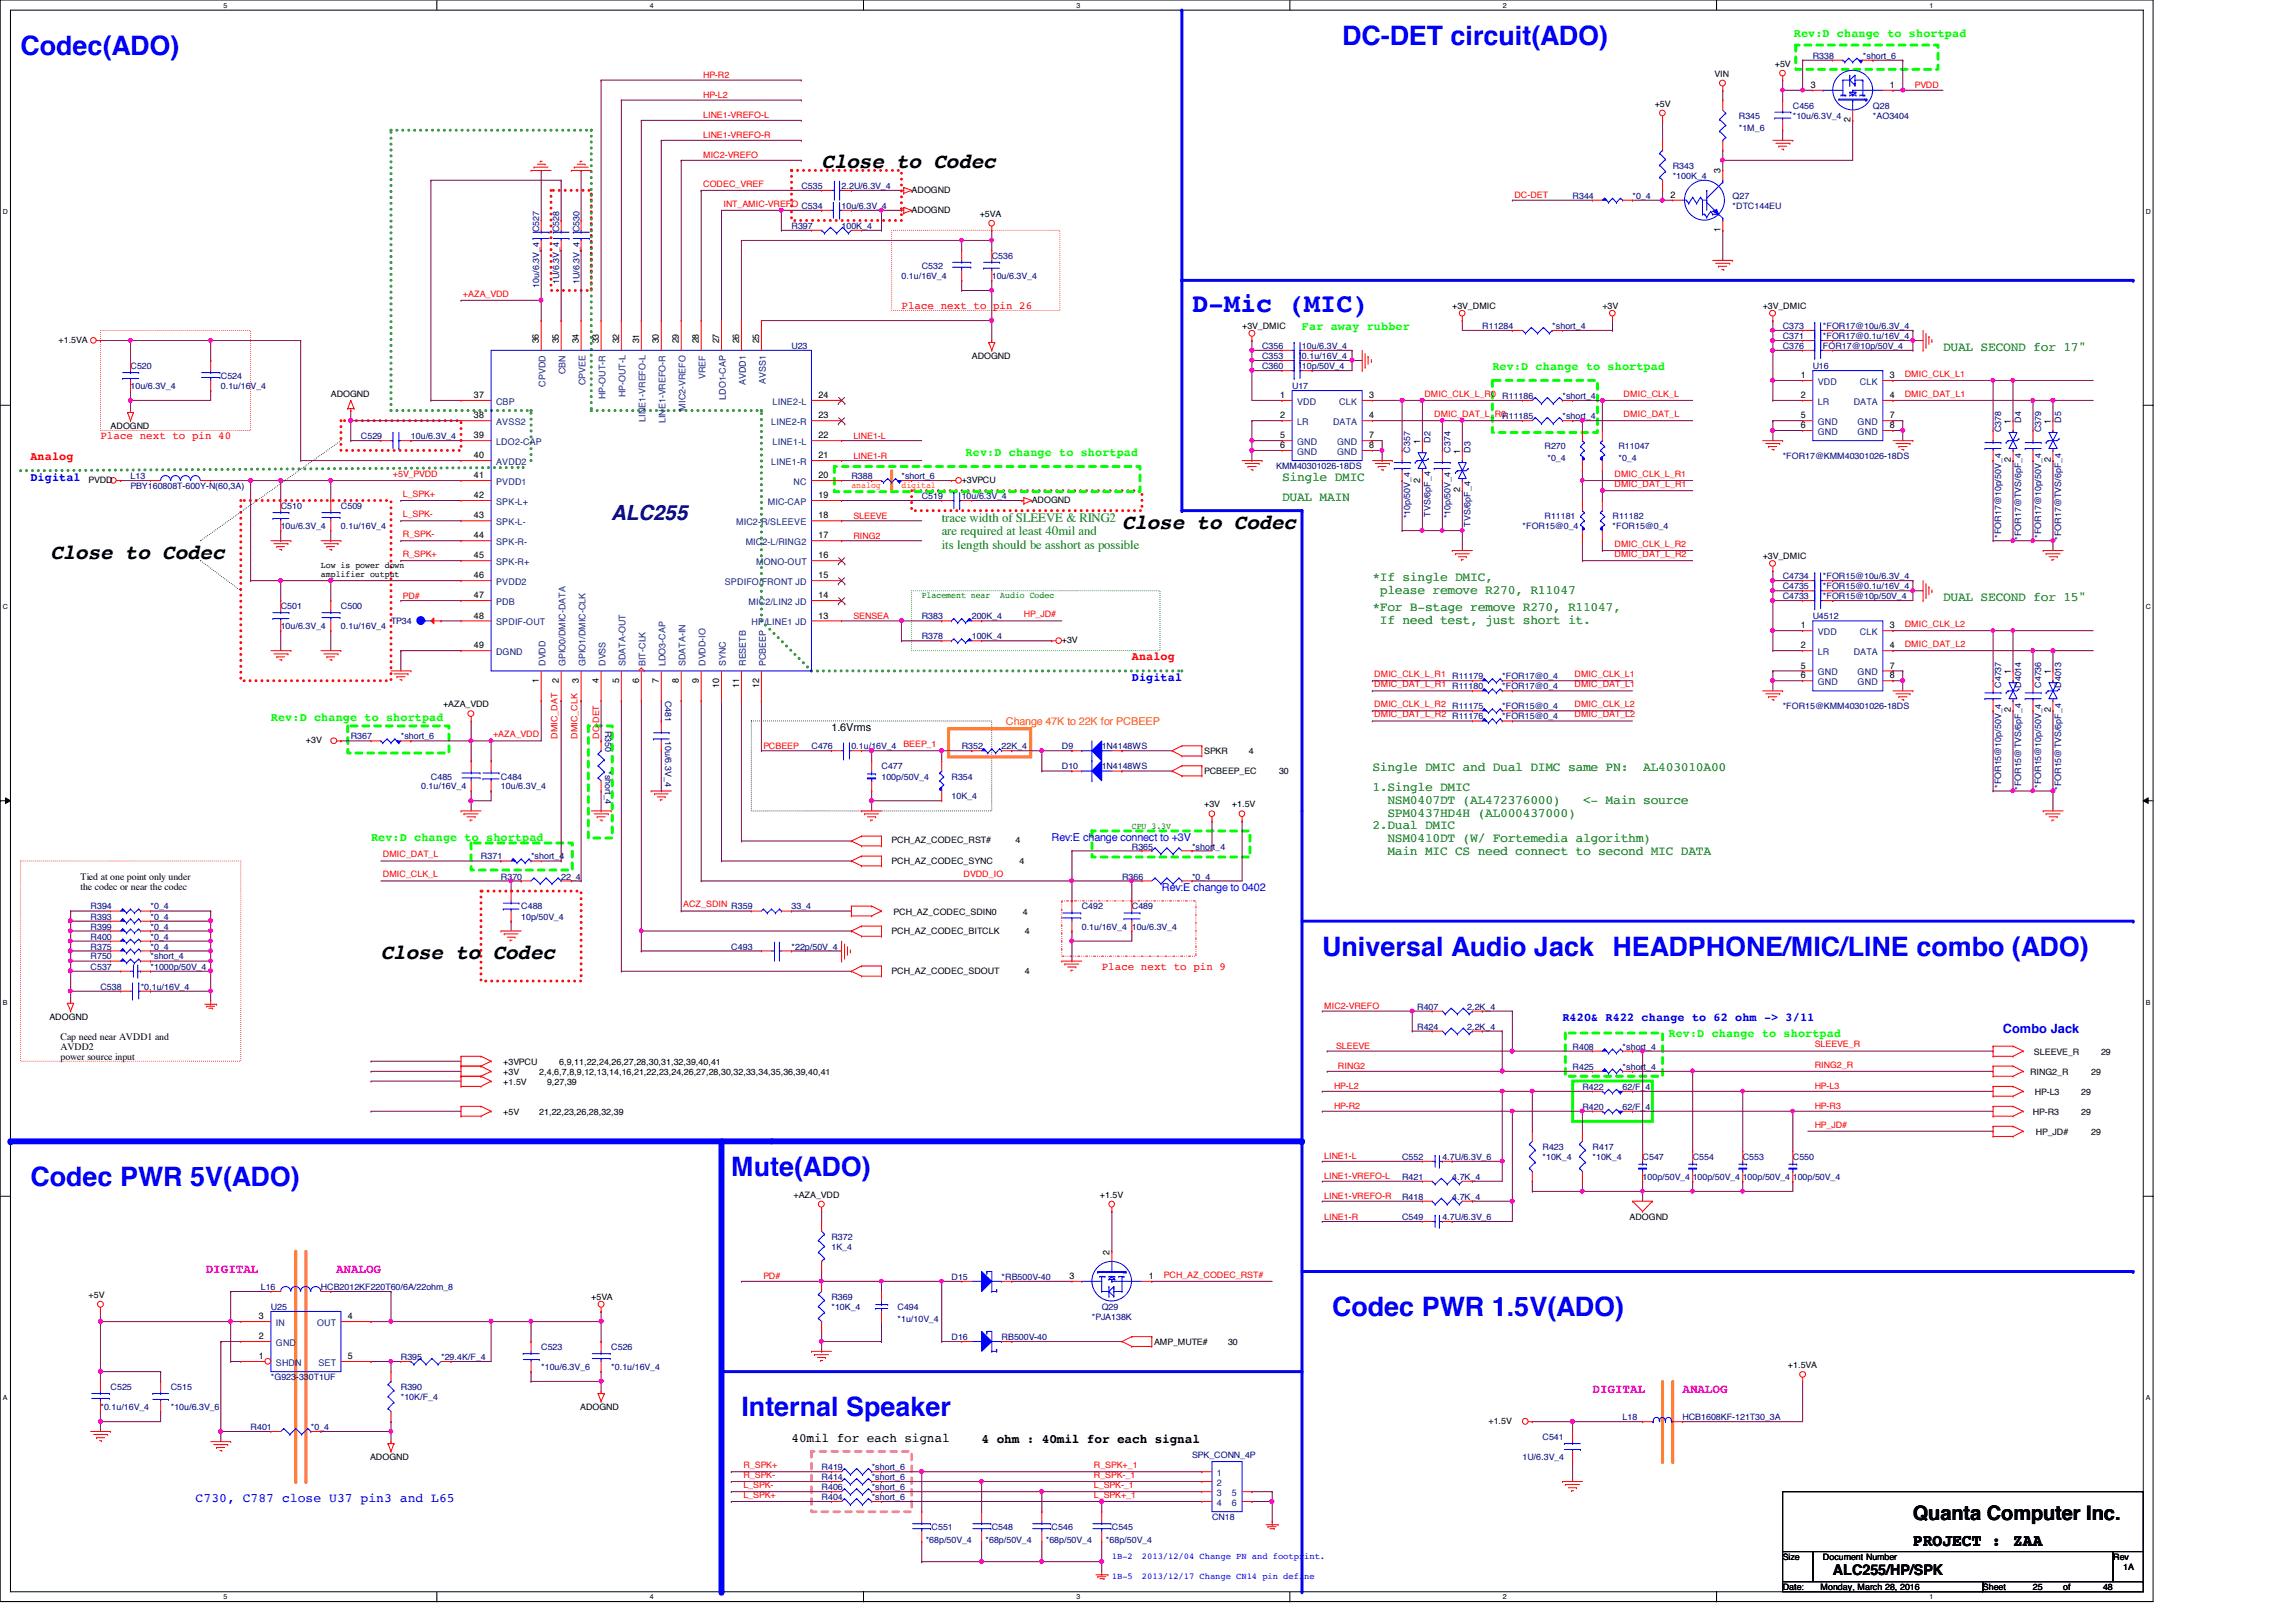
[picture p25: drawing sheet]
<svg xmlns="http://www.w3.org/2000/svg" width="297mm" height="210mm" viewBox="0 0 297 210" stroke-linecap="round" stroke-linejoin="round" font-family="sans-serif">
<defs><g id="words">
<g font-size="3.5" fill="#00f">
<text x="173.6" y="5.8">DC-DET circuit(ADO)</text>
<text x="2.7" y="7.1">Codec(ADO)</text>
<text x="154.2" y="40.4">D-Mic (MIC)</text>
<text x="171.1" y="123.7">Universal Audio Jack HEADPHONE/MIC/LINE combo (ADO)</text>
<text x="3.9" y="153.5">Codec PWR 5V(ADO)</text>
<text x="94.6" y="152.2">Mute(ADO)</text>
<text x="172.3" y="170.3">Codec PWR 1.5V(ADO)</text>
<text x="95.9" y="183.3">Internal Speaker</text>
</g>
<g font-size="2.7">
<text x="106.3" y="21.8">Close to Codec</text>
<text x="145.2" y="68.4">Close to Codec</text>
<text x="6.5" y="72.3">Close to Codec</text>
<text x="49.3" y="124.1">Close to Codec</text>
</g>
<text font-size="2.7" fill="#000080" x="79.1" y="67.3">ALC255</text>
<text font-size="2.6" x="247.5" y="196.7">Quanta Computer Inc.</text>
<text font-size="2.2" x="247.5" y="200">PROJECT : ZAA</text>
<text font-size="1.9" x="237.1" y="203.9">ALC255/HP/SPK</text>
<g font-size="1.7" fill="#008000">
<text x="251.4" y="45.4">DUAL SECOND for 17&quot;</text>
<text x="165.9" y="64.8">DUAL MAIN</text>
<text x="165.9" y="62.2">Single DMIC</text>
<text x="121.8" y="67.5">trace width of SLEEVE &amp; RING2</text>
<text x="121.8" y="69.3">are required at least 40mil and</text>
<text x="121.8" y="71">its length should be asshort as possible</text>
<text x="177.5" y="75.2">*If single DMIC,</text>
<text x="178.5" y="76.8">please remove R270, R11047</text>
<text x="251.4" y="77.8">DUAL SECOND for 15&quot;</text>
<text x="177.5" y="79">*For B-stage remove R270, R11047,</text>
<text x="178.5" y="80.7">If need test, just short it.</text>
<text x="177.5" y="99.8">Single DMIC and Dual DIMC same PN:</text>
<text x="212.6" y="99.8">AL403010A00</text>
<text x="177.5" y="102.4">1.Single DMIC</text>
<text x="177.5" y="107.3">2.Dual DMIC</text>
<text x="179.5" y="104">NSM0407DT (AL472376000)</text>
<text x="179.5" y="105.7">SPM0437HD4H (AL000437000)</text>
<text x="204.8" y="104">&lt;- Main source</text>
<text x="179.5" y="109">NSM0410DT (W/ Fortemedia algorithm)</text>
<text x="179.5" y="110.6">Main MIC CS need connect to second MIC DATA</text>
</g>
<g font-size="1.7" fill="#00f">
<text x="259.1" y="133.7">Combo Jack</text>
<text x="25.3" y="194.4">C730, C787 close U37 pin3 and L65</text>
</g>
<g font-size="1.7" fill="#f0f">
<text x="26.6" y="164.7">DIGITAL</text>
<text x="43.5" y="164.7">ANALOG</text>
<text x="206" y="180.2">DIGITAL</text>
<text x="217.7" y="180.2">ANALOG</text>
</g>
<g font-size="1.7">
<text x="102.4" y="186.6">40mil for each signal</text>
<text x="127" y="186.7">4 ohm : 40mil for each signal</text>
</g>
<g font-size="1.5" fill="#0f0">
<text x="232.1" y="4.8">Rev:D change to shortpad</text>
<text x="168.4" y="42.8">Far away rubber</text>
<text x="193.1" y="47.9">Rev:D change to shortpad</text>
<text x="124.9" y="59.1">Rev:D change to shortpad</text>
<text x="35" y="93.3">Rev:D change to shortpad</text>
<text x="48" y="108.8">Rev:D change to shortpad</text>
<text x="215.9" y="134.2">Rev:D change to shortpad</text>
</g>
<g font-size="1.5" fill="#f00">
<text x="3.9" y="59.6">Analog</text>
<text x="146.4" y="85.5">Analog</text>
</g>
<g font-size="1.5" fill="#00f">
<text x="3.9" y="62.2">Digital</text>
<text x="146.4" y="88.1">Digital</text>
<text x="202.1" y="132.1">R420&amp; R422 change to 62 ohm -&gt; 3/11</text>
</g>
<g font-size="1.4" fill="#f00">
<text x="116.6" y="40">Place next to pin 26</text>
<text x="13" y="56.9">Place next to pin 40</text>
<text x="142.5" y="125.5">Place next to pin 9</text>
</g>
<text font-size="1.4" x="107.6" y="94.6">1.6Vrms</text>
<text font-size="1.4" fill="#ff8000" x="130.1" y="93.8">Change 47K to 22K for PCBEEP</text>
<g font-size="1.4" fill="#00f">
<text x="136.1" y="108.8">Rev:E change connect to +3V</text>
<text x="150.3" y="115.3">Rev:E change to 0402</text>
</g>
<g font-size="1.3">
<text x="10.4" y="113.9">Tied at one point only under</text>
<text x="10.4" y="115.2">the codec or near the codec</text>
<text x="7.8" y="134.6">Cap need near AVDD1 and</text>
<text x="7.8" y="135.9">AVDD2</text>
<text x="7.8" y="137.2">power source input</text>
</g>
<g font-size="1.2">
<text x="234.3" y="11.4">3</text>
<text x="244.5" y="11.4">1</text>
<text x="239.4" y="15.8" transform="rotate(-90 239.4 15.8)">2</text>
<text x="222.6" y="22.4" transform="rotate(-90 222.6 22.4)">3</text>
<text x="216.1" y="25.6">2</text>
<text x="222.6" y="30.1" transform="rotate(-90 222.6 30.1)">1</text>
<text x="69.7" y="44.4" transform="rotate(-90 69.7 44.4)">36</text>
<text x="72.3" y="44.4" transform="rotate(-90 72.3 44.4)">35</text>
<text x="74.9" y="44.4" transform="rotate(-90 74.9 44.4)">34</text>
<text x="77.5" y="44.4" transform="rotate(-90 77.5 44.4)">33</text>
<text x="80.1" y="44.4" transform="rotate(-90 80.1 44.4)">32</text>
<text x="82.7" y="44.4" transform="rotate(-90 82.7 44.4)">31</text>
<text x="85.3" y="44.4" transform="rotate(-90 85.3 44.4)">30</text>
<text x="87.8" y="44.4" transform="rotate(-90 87.8 44.4)">29</text>
<text x="90.4" y="44.4" transform="rotate(-90 90.4 44.4)">28</text>
<text x="93" y="44.4" transform="rotate(-90 93 44.4)">27</text>
<text x="95.6" y="44.4" transform="rotate(-90 95.6 44.4)">26</text>
<text x="98.2" y="44.4" transform="rotate(-90 98.2 44.4)">25</text>
<text x="61.3" y="51.5">37</text>
<text x="105.9" y="51.5">24</text>
<text x="165.6" y="51.5">1</text>
<text x="177.1" y="51.5">3</text>
<text x="233" y="48.9">1</text>
<text x="233" y="51.5">2</text>
<text x="244.5" y="48.9">3</text>
<text x="244.5" y="51.5">4</text>
<text x="61.3" y="54.1">38</text>
<text x="61.3" y="56.7">39</text>
<text x="61.3" y="59.3">40</text>
<text x="105.9" y="59.3">21</text>
<text x="105.9" y="56.7">22</text>
<text x="105.9" y="54.1">23</text>
<text x="165.6" y="54.1">2</text>
<text x="165.6" y="56.7">5</text>
<text x="165.6" y="58">6</text>
<text x="177.1" y="54.1">4</text>
<text x="177.1" y="56.7">7</text>
<text x="177.1" y="58">8</text>
<text x="183.7" y="57.4" transform="rotate(-90 183.7 57.4)">1</text>
<text x="188.9" y="58.7" transform="rotate(-90 188.9 58.7)">1</text>
<text x="233" y="54.1">5</text>
<text x="233" y="55.4">6</text>
<text x="244.5" y="54.1">7</text>
<text x="244.5" y="55.4">8</text>
<text x="260.1" y="59.8" transform="rotate(-90 260.1 59.8)">2</text>
<text x="260.1" y="54.8" transform="rotate(-90 260.1 54.8)">1</text>
<text x="265.3" y="59.8" transform="rotate(-90 265.3 59.8)">2</text>
<text x="265.3" y="54.8" transform="rotate(-90 265.3 54.8)">1</text>
<text x="61.3" y="61.9">41</text>
<text x="61.3" y="64.5">42</text>
<text x="105.9" y="64.5">19</text>
<text x="105.9" y="61.9">20</text>
<text x="183.7" y="62.4" transform="rotate(-90 183.7 62.4)">2</text>
<text x="188.9" y="63.7" transform="rotate(-90 188.9 63.7)">2</text>
<text x="61.3" y="67.1">43</text>
<text x="61.3" y="69.7">44</text>
<text x="105.9" y="69.7">17</text>
<text x="105.9" y="67.1">18</text>
<text x="61.3" y="72.3">45</text>
<text x="61.3" y="74.8">46</text>
<text x="61.3" y="77.4">47</text>
<text x="105.9" y="77.4">14</text>
<text x="105.9" y="74.8">15</text>
<text x="105.9" y="72.3">16</text>
<text x="61.3" y="80.1">48</text>
<text x="61.3" y="83.9">49</text>
<text x="105.9" y="80.1">13</text>
<text x="233" y="81.3">1</text>
<text x="233" y="83.9">2</text>
<text x="244.5" y="81.3">3</text>
<text x="244.5" y="83.9">4</text>
<text x="69.7" y="88.3" transform="rotate(-90 69.7 88.3)">1</text>
<text x="72.3" y="88.3" transform="rotate(-90 72.3 88.3)">2</text>
<text x="74.9" y="88.3" transform="rotate(-90 74.9 88.3)">3</text>
<text x="77.5" y="88.3" transform="rotate(-90 77.5 88.3)">4</text>
<text x="80.1" y="88.3" transform="rotate(-90 80.1 88.3)">5</text>
<text x="82.7" y="88.3" transform="rotate(-90 82.7 88.3)">6</text>
<text x="85.3" y="88.3" transform="rotate(-90 85.3 88.3)">7</text>
<text x="87.8" y="88.3" transform="rotate(-90 87.8 88.3)">8</text>
<text x="90.4" y="88.3" transform="rotate(-90 90.4 88.3)">9</text>
<text x="93" y="89" transform="rotate(-90 93 89)">10</text>
<text x="95.6" y="89" transform="rotate(-90 95.6 89)">11</text>
<text x="98.2" y="89" transform="rotate(-90 98.2 89)">12</text>
<text x="233" y="86.5">5</text>
<text x="233" y="87.8">6</text>
<text x="244.5" y="86.5">7</text>
<text x="244.5" y="87.8">8</text>
<text x="260.1" y="87.2" transform="rotate(-90 260.1 87.2)">1</text>
<text x="265.3" y="87.2" transform="rotate(-90 265.3 87.2)">1</text>
<text x="260.1" y="92.2" transform="rotate(-90 260.1 92.2)">2</text>
<text x="265.3" y="92.2" transform="rotate(-90 265.3 92.2)">2</text>
<text x="138.4" y="165.5">3</text>
<text x="143.5" y="162.3" transform="rotate(-90 143.5 162.3)">2</text>
<text x="148.6" y="165.5">1</text>
<text x="33.5" y="170.7">3</text>
<text x="33.5" y="173.3">2</text>
<text x="45" y="170.7">4</text>
<text x="33.5" y="175.9">1</text>
<text x="45" y="175.9">5</text>
</g>
<g font-size="1.2" fill="#004080">
<text x="64.2" y="52.4">CBP</text>
<text x="70.6" y="50" transform="rotate(-90 70.6 50)">CPVDD</text>
<text x="73.1" y="48.4" transform="rotate(-90 73.1 48.4)">CBN</text>
<text x="75.7" y="49.9" transform="rotate(-90 75.7 49.9)">CPVEE</text>
<text x="78.3" y="51.6" transform="rotate(-90 78.3 51.6)">HP-OUT-R</text>
<text x="80.9" y="51.4" transform="rotate(-90 80.9 51.4)">HP-OUT-L</text>
<text x="88.7" y="53.1" transform="rotate(-90 88.7 53.1)">MIC2-VREFO</text>
<text x="91.3" y="49.1" transform="rotate(-90 91.3 49.1)">VREF</text>
<text x="93.9" y="51.7" transform="rotate(-90 93.9 51.7)">LDO1-CAP</text>
<text x="96.5" y="49.8" transform="rotate(-90 96.5 49.8)">AVDD1</text>
<text x="99.1" y="49.7" transform="rotate(-90 99.1 49.7)">AVSS1</text>
<text x="99.9" y="52.4">LINE2-L</text>
<text x="167.8" y="52.4">VDD</text>
<text x="173.3" y="52.4">CLK</text>
<text x="235.2" y="49.8">VDD</text>
<text x="235.2" y="52.4">LR</text>
<text x="239.8" y="52.4">DATA</text>
<text x="240.6" y="49.8">CLK</text>
<text x="64.2" y="55">AVSS2</text>
<text x="64.2" y="57.6">LDO2-CAP</text>
<text x="83.5" y="54.6" transform="rotate(-90 83.5 54.6)">LINE1-VREFO-L</text>
<text x="86.1" y="54.8" transform="rotate(-90 86.1 54.8)">LINE1-VREFO-R</text>
<text x="99.8" y="55">LINE2-R</text>
<text x="99.9" y="57.6">LINE1-L</text>
<text x="167.8" y="55">LR</text>
<text x="167.8" y="57.6">GND</text>
<text x="167.8" y="58.8">GND</text>
<text x="172.5" y="55">DATA</text>
<text x="173" y="57.6">GND</text>
<text x="173" y="58.8">GND</text>
<text x="235.2" y="55">GND</text>
<text x="235.2" y="56.3">GND</text>
<text x="240.3" y="55">GND</text>
<text x="240.3" y="56.3">GND</text>
<text x="64.2" y="60.2">AVDD2</text>
<text x="64.2" y="62.7">PVDD1</text>
<text x="64.2" y="65.3">SPK-L+</text>
<text x="99.4" y="65.3">MIC-CAP</text>
<text x="99.8" y="60.2">LINE1-R</text>
<text x="102.7" y="62.7">NC</text>
<text x="64.2" y="67.9">SPK-L-</text>
<text x="64.2" y="70.5">SPK-R-</text>
<text x="95.2" y="67.9">MIC2-R/SLEEVE</text>
<text x="96.5" y="70.5">MIC2-L/RING2</text>
<text x="64.2" y="73.1">SPK-R+</text>
<text x="64.2" y="75.7">PVDD2</text>
<text x="93.8" y="75.7">SPDIFO/FRONT JD</text>
<text x="97.8" y="73.1">MONO-OUT</text>
<text x="64.2" y="78.3">PDB</text>
<text x="64.2" y="80.9">SPDIF-OUT</text>
<text x="96.9" y="78.3">MIC2/LIN2 JD</text>
<text x="97.2" y="80.9">HP/LINE1 JD</text>
<text x="235.2" y="82.2">VDD</text>
<text x="240.6" y="82.2">CLK</text>
<text x="64.2" y="84.8">DGND</text>
<text x="70.6" y="86.2" transform="rotate(-90 70.6 86.2)">DVDD</text>
<text x="73.1" y="86.2" transform="rotate(-90 73.1 86.2)">GPIO0/DMIC-DATA</text>
<text x="75.7" y="86.2" transform="rotate(-90 75.7 86.2)">GPIO1/DMIC-CLK</text>
<text x="78.3" y="86.2" transform="rotate(-90 78.3 86.2)">DVSS</text>
<text x="80.9" y="86.2" transform="rotate(-90 80.9 86.2)">SDATA-OUT</text>
<text x="83.5" y="86.2" transform="rotate(-90 83.5 86.2)">BIT-CLK</text>
<text x="86.1" y="86.2" transform="rotate(-90 86.1 86.2)">LDO3-CAP</text>
<text x="88.7" y="86.2" transform="rotate(-90 88.7 86.2)">SDATA-IN</text>
<text x="91.3" y="86.2" transform="rotate(-90 91.3 86.2)">DVDD-IO</text>
<text x="93.9" y="86.2" transform="rotate(-90 93.9 86.2)">SYNC</text>
<text x="96.5" y="86.2" transform="rotate(-90 96.5 86.2)">RESETB</text>
<text x="99.1" y="86.2" transform="rotate(-90 99.1 86.2)">PCBEEP</text>
<text x="235.2" y="84.8">LR</text>
<text x="235.2" y="87.4">GND</text>
<text x="235.2" y="88.6">GND</text>
<text x="239.8" y="84.8">DATA</text>
<text x="240.3" y="87.4">GND</text>
<text x="240.3" y="88.6">GND</text>
<text x="35.7" y="171.6">IN</text>
<text x="41" y="171.6">OUT</text>
<text x="35.7" y="176.7">SHDN</text>
<text x="35.7" y="174.2">GND</text>
<text x="41.2" y="176.7">SET</text>
<text x="157.4" y="191">1</text>
<text x="157.4" y="192.3">2</text>
<text x="157.4" y="193.6">3</text>
<text x="157.4" y="194.9">4</text>
<text x="159.4" y="193.6">5</text>
<text x="159.4" y="194.9">6</text>
</g>
<g font-size="1.1" fill="#f00">
<text x="91" y="10.1">HP-R2</text>
<text x="247.7" y="11.4">PVDD</text>
<text x="91" y="12.7">HP-L2</text>
<text x="91" y="17.9">LINE1-VREFO-R</text>
<text x="91" y="15.3">LINE1-VREFO-L</text>
<text x="91" y="20.5">MIC2-VREFO</text>
<text x="91" y="24.2">CODEC_VREF</text>
<text x="93.6" y="26.8">INT_AMIC-VREFO C534</text>
<text x="195.9" y="25.7">DC-DET</text>
<text x="59.9" y="38.4">+AZA_VDD</text>
<text x="184.3" y="51.4">DMIC_CLK_L_R0</text>
<text x="185.5" y="54">DMIC_DAT_L_R0R11185</text>
<text x="210.1" y="51.4">DMIC_CLK_L</text>
<text x="210.1" y="54">DMIC_DAT_L</text>
<text x="246.4" y="51.4">DMIC_DAT_L1</text>
<text x="246.4" y="48.8">DMIC_CLK_L1</text>
<text x="110.4" y="56.8">LINE1-L</text>
<text x="110.4" y="59.4">LINE1-R</text>
<text x="50.8" y="61.7">+5V_PVDD</text>
<text x="52.1" y="64.3">L_SPK+</text>
<text x="208.9" y="63">DMIC_DAT_L_R1</text>
<text x="208.9" y="61.7">DMIC_CLK_L_R1</text>
<text x="52.1" y="69.5">R_SPK-</text>
<text x="52.1" y="66.9">L_SPK-</text>
<text x="110.4" y="69.7">RING2</text>
<text x="110.4" y="67.1">SLEEVE</text>
<text x="208.9" y="70.8">DMIC_CLK_L_R2</text>
<text x="52.1" y="77.5">PD#</text>
<text x="52.1" y="72.1">R_SPK+</text>
<text x="208.9" y="72.1">DMIC_DAT_L_R2</text>
<text x="110.4" y="80.1">SENSEA</text>
<text x="132.5" y="79.9">HP_JD#</text>
<text x="246.4" y="83.7">DMIC_DAT_L2</text>
<text x="246.4" y="81.2">DMIC_CLK_L2</text>
<text x="177.8" y="87.6">DMIC_CLK_L_R1</text>
<text x="177.8" y="88.9">DMIC_DAT_L_R1 R11180</text>
<text x="203.7" y="87.6">DMIC_CLK_L1</text>
<text x="203.7" y="88.9">DMIC_DAT_L1</text>
<text x="63.8" y="95.4">+AZA_VDD</text>
<text x="72.1" y="95.6" transform="rotate(-90 72.1 95.6)">DMIC_DAT</text>
<text x="74.7" y="95.6" transform="rotate(-90 74.7 95.6)">DMIC_CLK</text>
<text x="77.5" y="95.6" transform="rotate(-90 77.5 95.6)">DC-DET</text>
<text x="177.8" y="91.5">DMIC_CLK_L_R2</text>
<text x="177.8" y="92.8">DMIC_DAT_L_R2 R11176</text>
<text x="203.7" y="91.5">DMIC_CLK_L2</text>
<text x="203.7" y="92.8">DMIC_DAT_L2</text>
<text x="98.8" y="96.9">PCBEEP</text>
<text x="116.9" y="96.7">BEEP_1</text>
<text x="49.5" y="113.5">DMIC_CLK_L</text>
<text x="49.5" y="111">DMIC_DAT_L</text>
<text x="124.7" y="113.5">DVDD_IO</text>
<text x="88.4" y="117.4">ACZ_SDIN R359</text>
<text x="171.3" y="130.6">MIC2-VREFO</text>
<text x="172.8" y="135.8">SLEEVE</text>
<text x="234.8" y="135.6">SLEEVE_R</text>
<text x="172.6" y="141">HP-L2</text>
<text x="172.6" y="143.6">HP-R2</text>
<text x="173.1" y="138.4">RING2</text>
<text x="234.8" y="141">HP-L3</text>
<text x="234.8" y="138.2">RING2_R</text>
<text x="234.8" y="143.6">HP-R3</text>
<text x="234.8" y="145.9">HP_JD#</text>
<text x="171.3" y="150">LINE1-L</text>
<text x="171.3" y="152.6">LINE1-VREFO-L</text>
<text x="171.3" y="155.2">LINE1-VREFO-R</text>
<text x="171.3" y="157.8">LINE1-R</text>
<text x="98.8" y="165.6">PD#</text>
<text x="150.6" y="165.4">PCH_AZ_CODEC_RST#</text>
<text x="96.2" y="191.3">R_SPK-</text>
<text x="96.2" y="190">R_SPK+</text>
<text x="141.5" y="191.3">R_SPK-_1</text>
<text x="141.5" y="190">R_SPK+_1</text>
<text x="96.2" y="193.8">L_SPK+</text>
<text x="96.2" y="192.6">L_SPK-</text>
<text x="141.5" y="193.8">L_SPK+_1</text>
<text x="141.5" y="192.6">L_SPK-_1</text>
</g>
<g font-size="1.1">
<text x="221.8" y="9.9">VIN</text>
<text x="229.6" y="8.6">+5V</text>
<text x="214.1" y="13.8">+5V</text>
<text x="117.9" y="24.9">ADOGND</text>
<text x="117.9" y="27.6">ADOGND</text>
<text x="126.7" y="28.1">+5VA</text>
<text x="187.9" y="40">+3V_DMIC</text>
<text x="207.3" y="40">+3V</text>
<text x="228" y="40">+3V_DMIC</text>
<text x="7.6" y="44.4">+1.5VA</text>
<text x="125.7" y="46.4">ADOGND</text>
<text x="160.7" y="42.6">+3V_DMIC</text>
<text x="42.8" y="51.4">ADOGND</text>
<text x="14.3" y="55.5">ADOGND</text>
<text x="11.5" y="62.5">PVDD</text>
<text x="124.4" y="62.5">+3VPCU</text>
<text x="133.5" y="65.1">ADOGND</text>
<text x="41.5" y="73.5">Low is power down</text>
<text x="41.5" y="74.7">amplifier output</text>
<text x="228" y="72.3">+3V_DMIC</text>
<text x="137.4" y="83.2">+3V</text>
<text x="57.3" y="91.5">+AZA_VDD</text>
<text x="39.6" y="96.2">+3V</text>
<text x="155.8" y="97.6">SPKR</text>
<text x="155.8" y="100.2">PCBEEP_EC</text>
<text x="161.6" y="97.6">4</text>
<text x="165.5" y="100.2">30</text>
<text x="155.8" y="104.5">+3V</text>
<text x="159.4" y="104.5">+1.5V</text>
<text x="115.4" y="111.8">PCH_AZ_CODEC_SYNC</text>
<text x="115.4" y="109.1">PCH_AZ_CODEC_RST#</text>
<text x="131.4" y="109.1">4</text>
<text x="131.9" y="111.8">4</text>
<text x="115.6" y="118.4">PCH_AZ_CODEC_SDIN0</text>
<text x="132.3" y="118.4">4</text>
<text x="115.4" y="126">PCH_AZ_CODEC_SDOUT</text>
<text x="115.4" y="120.8">PCH_AZ_CODEC_BITCLK</text>
<text x="132.6" y="120.8">4</text>
<text x="132.6" y="126">4</text>
<text x="6.4" y="132">ADOGND</text>
<text x="65.1" y="137.8">+3VPCU</text>
<text x="72.3" y="137.8">6,9,11,22,24,26,27,28,30,31,32,39,40,41</text>
<text x="263.1" y="136.5">SLEEVE_R</text>
<text x="271.8" y="136.5">29</text>
<text x="65.1" y="139.1">+3V</text>
<text x="65.1" y="140.4">+1.5V</text>
<text x="69.8" y="139.1">2,4,6,7,8,9,12,13,14,16,21,22,23,24,26,27,28,30,32,33,34,35,36,39,40,41</text>
<text x="70.8" y="140.4">9,27,39</text>
<text x="262.6" y="139.1">RING2_R</text>
<text x="263.3" y="141.7">HP-L3</text>
<text x="269.2" y="141.7">29</text>
<text x="270.5" y="139.1">29</text>
<text x="65.1" y="144.3">+5V</text>
<text x="69.8" y="144.3">21,22,23,26,28,32,39</text>
<text x="263" y="144.3">HP-R3</text>
<text x="263.4" y="146.9">HP_JD#</text>
<text x="269.2" y="144.3">29</text>
<text x="270.5" y="146.9">29</text>
<text x="102.7" y="155">+AZA_VDD</text>
<text x="142.3" y="155">+1.5V</text>
<text x="210.8" y="157.9">ADOGND</text>
<text x="11.5" y="168">+5V</text>
<text x="76.5" y="168.2">+5VA</text>
<text x="149.3" y="174.1">AMP_MUTE#</text>
<text x="158.9" y="174.1">30</text>
<text x="231.3" y="177">+1.5VA</text>
<text x="75.1" y="182.5">ADOGND</text>
<text x="192.6" y="184.3">+1.5V</text>
<text x="47.9" y="188.9">ADOGND</text>
<text x="230.6" y="201.9">Size</text>
<text x="235.8" y="201.9">Document Number</text>
<text x="273.4" y="201.9">Rev</text>
<text x="274.7" y="203.2">1A</text>
<text x="230.6" y="205.8">Date:</text>
<text x="235.5" y="205.8">Monday, March 28, 2016</text>
<text x="256.5" y="205.8">Sheet</text>
<text x="263" y="205.8">25</text>
<text x="266.9" y="205.8">of</text>
<text x="272.1" y="205.8">48</text>
</g>
<g font-size="1.1" fill="#000080">
<text x="234.5" y="7.6">R338</text>
<text x="241" y="7.6">*short_6</text>
<text x="225" y="15.4">R345</text>
<text x="225" y="16.9">*1M_6</text>
<text x="231.9" y="14.1">C456</text>
<text x="231.9" y="15.4">*10u/6.3V_4</text>
<text x="242.3" y="14.1">Q28</text>
<text x="242.3" y="15.4">*AO3404</text>
<text x="216.4" y="21.8">R343</text>
<text x="216.4" y="23.2">*100K_4</text>
<text x="102.4" y="29.6">R397</text>
<text x="103.7" y="24.4">C535</text>
<text x="108.9" y="29.6">100K_4</text>
<text x="108.9" y="24.4">2.2U/6.3V_4</text>
<text x="108.9" y="27">10u/6.3V_4</text>
<text x="203.5" y="25.7">R344</text>
<text x="211.2" y="25.7">*0_4</text>
<text x="224.2" y="25.7">Q27</text>
<text x="224.2" y="27">*DTC144EU</text>
<text x="69.8" y="30.1" transform="rotate(-90 69.8 30.1)">C527</text>
<text x="72.3" y="30.1" transform="rotate(-90 72.3 30.1)">C528</text>
<text x="75" y="30.1" transform="rotate(-90 75 30.1)">C530</text>
<text x="119.2" y="34.8">C532</text>
<text x="128.3" y="33.5">C536</text>
<text x="69.8" y="37.2" transform="rotate(-90 69.8 37.2)">10u/6.3V_4</text>
<text x="72.3" y="36.8" transform="rotate(-90 72.3 36.8)">1U/6.3V_4</text>
<text x="75" y="36.8" transform="rotate(-90 75 36.8)">1U/6.3V_4</text>
<text x="116.6" y="36.1">0.1u/16V_4</text>
<text x="128.3" y="36.1">10u/6.3V_4</text>
<text x="16.9" y="47.8">C520</text>
<text x="102.4" y="45.2">U23</text>
<text x="163.3" y="46.4">C353</text>
<text x="163.3" y="45.2">C356</text>
<text x="163.3" y="47.8">C360</text>
<text x="168.4" y="46.4">0.1u/16V_4</text>
<text x="168.4" y="45.2">10u/6.3V_4</text>
<text x="168.4" y="47.8">10p/50V_4</text>
<text x="191.8" y="42.6">R11284</text>
<text x="200.8" y="42.6">*short_4</text>
<text x="230.6" y="42.6">C373</text>
<text x="230.6" y="43.9">C371</text>
<text x="230.6" y="45.2">C376</text>
<text x="234.5" y="47.8">U16</text>
<text x="235.8" y="42.6">*FOR17@10u/6.3V_4</text>
<text x="235.8" y="43.9">*FOR17@0.1u/16V_4</text>
<text x="235.8" y="45.2">FOR17@10p/50V_4</text>
<text x="16.9" y="50.3">10u/6.3V_4</text>
<text x="28.6" y="49.1">C524</text>
<text x="28.6" y="50.3">0.1u/16V_4</text>
<text x="167.2" y="50.3">U17</text>
<text x="194.3" y="51.6">R11186</text>
<text x="202.1" y="51.6">*short_4</text>
<text x="46.7" y="56.8">C529</text>
<text x="53.2" y="56.8">10u/6.3V_4</text>
<text x="182.5" y="58.6" transform="rotate(-90 182.5 58.6)">C357</text>
<text x="185.1" y="57.3" transform="rotate(-90 185.1 57.3)">D2</text>
<text x="187.7" y="58.6" transform="rotate(-90 187.7 58.6)">C374</text>
<text x="190.2" y="58.6" transform="rotate(-90 190.2 58.6)">D3</text>
<text x="199.8" y="58.1">R270</text>
<text x="200.2" y="59.7">*0_4</text>
<text x="202.1" y="54.2">*short_4</text>
<text x="209.4" y="58.1">R11047</text>
<text x="209.4" y="59.7">*0_4</text>
<text x="230.6" y="59.4">*FOR17@KMM40301026-18DS</text>
<text x="258.9" y="56" transform="rotate(-90 258.9 56)">C378</text>
<text x="261.5" y="54.7" transform="rotate(-90 261.5 54.7)">D4</text>
<text x="264.1" y="56" transform="rotate(-90 264.1 56)">C379</text>
<text x="266.7" y="54.7" transform="rotate(-90 266.7 54.7)">D5</text>
<text x="16.9" y="62">L13</text>
<text x="16.9" y="63.3">PBY160808T-600Y-N(60,3A)</text>
<text x="36.3" y="65.9">C510</text>
<text x="44.1" y="65.9">C509</text>
<text x="110.1" y="62">R388</text>
<text x="116.6" y="62">*short_6</text>
<text x="119.2" y="64.6">C519</text>
<text x="124.4" y="64.6">10u/6.3V_4</text>
<text x="165.1" y="60.7">KMM40301026-18DS</text>
<text x="36.3" y="68.5">10u/6.3V_4</text>
<text x="44.1" y="68.5">0.1u/16V_4</text>
<text x="182.5" y="67.1" transform="rotate(-90 182.5 67.1)">*10p/50V_4</text>
<text x="185.1" y="66.8" transform="rotate(-90 185.1 66.8)">TVS/6pF_4</text>
<text x="187.7" y="67.1" transform="rotate(-90 187.7 67.1)">*10p/50V_4</text>
<text x="190.2" y="68.2" transform="rotate(-90 190.2 68.2)">TVS/6pF_4</text>
<text x="197" y="68.5">*FOR15@0_4</text>
<text x="199.8" y="67.2">R11181</text>
<text x="208.6" y="67.2">R11182</text>
<text x="208.6" y="68.5">*FOR15@0_4</text>
<text x="258.9" y="69.6" transform="rotate(-90 258.9 69.6)">*FOR17@10p/50V_4</text>
<text x="261.5" y="69.8" transform="rotate(-90 261.5 69.8)">*FOR17@TVS/6pF_4</text>
<text x="264.1" y="69.6" transform="rotate(-90 264.1 69.6)">*FOR17@10p/50V_4</text>
<text x="266.7" y="69.8" transform="rotate(-90 266.7 69.8)">*FOR17@TVS/6pF_4</text>
<text x="230.6" y="77.6">C4733</text>
<text x="230.6" y="75">C4734</text>
<text x="230.6" y="76.2">C4735</text>
<text x="235.8" y="77.6">*FOR15@10p/50V_4</text>
<text x="235.8" y="75">*FOR15@10u/6.3V_4</text>
<text x="235.8" y="76.2">*FOR15@0.1u/16V_4</text>
<text x="36.3" y="78.8">C501</text>
<text x="36.3" y="81.4">10u/6.3V_4</text>
<text x="44.1" y="78.8">C500</text>
<text x="44.1" y="81.4">0.1u/16V_4</text>
<text x="50.6" y="80.8">TP34</text>
<text x="119.2" y="80.1">R383</text>
<text x="119.2" y="82.7">R378</text>
<text x="125.7" y="80.1">200K_4</text>
<text x="125.7" y="82.7">100K_4</text>
<text x="234.5" y="80.1">U4512</text>
<text x="187.9" y="87.9">R11179</text>
<text x="194.3" y="87.9">*FOR17@0_4</text>
<text x="194.3" y="89.2">*FOR17@0_4</text>
<text x="258.9" y="89" transform="rotate(-90 258.9 89)">C4737</text>
<text x="261.5" y="89" transform="rotate(-90 261.5 89)">D4014</text>
<text x="264.1" y="89" transform="rotate(-90 264.1 89)">C4736</text>
<text x="266.7" y="89" transform="rotate(-90 266.7 89)">D4013</text>
<text x="45.4" y="95.7">R367</text>
<text x="51.9" y="95.7">*short_6</text>
<text x="78.3" y="94.6" transform="rotate(90 78.3 94.6)">R350</text>
<text x="86.1" y="90.7" transform="rotate(90 86.1 90.7)">C481</text>
<text x="86.1" y="95.9" transform="rotate(90 86.1 95.9)">10u/6.3V_4</text>
<text x="187.9" y="91.8">R11175</text>
<text x="194.3" y="91.8">*FOR15@0_4</text>
<text x="194.3" y="93.1">*FOR15@0_4</text>
<text x="230.6" y="91.8">*FOR15@KMM40301026-18DS</text>
<text x="55.7" y="100.9">C485</text>
<text x="64.8" y="100.9">C484</text>
<text x="78.3" y="99.8" transform="rotate(90 78.3 99.8)">*short_4</text>
<text x="105" y="97">C476</text>
<text x="110.1" y="97">0.1u/16V_4</text>
<text x="114" y="99.6">C477</text>
<text x="114" y="100.9">100p/50V_4</text>
<text x="123.1" y="100.9">R354</text>
<text x="124.4" y="97">R352</text>
<text x="129.6" y="97">22K_4</text>
<text x="137.4" y="99.6">D10</text>
<text x="137.4" y="97">D9</text>
<text x="142.5" y="99.6">1N4148WS</text>
<text x="142.5" y="97">1N4148WS</text>
<text x="258.9" y="102" transform="rotate(-90 258.9 102)">*FOR15@10p/50V_4</text>
<text x="264.1" y="102" transform="rotate(-90 264.1 102)">*FOR15@10p/50V_4</text>
<text x="54.5" y="102.2">0.1u/16V_4</text>
<text x="64.8" y="102.2">10u/6.3V_4</text>
<text x="123.1" y="103.5">10K_4</text>
<text x="261.5" y="102.2" transform="rotate(-90 261.5 102.2)">*FOR15@TVS/6pF_4</text>
<text x="266.7" y="102.2" transform="rotate(-90 266.7 102.2)">*FOR15@TVS/6pF_4</text>
<text x="62.2" y="111.2">R371</text>
<text x="64.8" y="113.8">R370</text>
<text x="68.7" y="111.2">*short_4</text>
<text x="72.6" y="113.8">22_4</text>
<text x="145.2" y="113.8">R366</text>
<text x="146.4" y="109.9">R365</text>
<text x="154.2" y="113.8">*0_4</text>
<text x="154.2" y="109.9">*short_4</text>
<text x="11.7" y="119">R393</text>
<text x="11.7" y="117.7">R394</text>
<text x="19.5" y="119">*0_4</text>
<text x="19.5" y="117.7">*0_4</text>
<text x="67.4" y="117.7">C488</text>
<text x="67.4" y="119">10p/50V_4</text>
<text x="102.4" y="117.7">33_4</text>
<text x="140" y="117.7">C492</text>
<text x="146.4" y="117.7">C489</text>
<text x="11.7" y="120.3">R399</text>
<text x="11.7" y="125.5">C537</text>
<text x="11.7" y="124.2">R750</text>
<text x="11.7" y="121.6">R400</text>
<text x="11.7" y="122.9">R375</text>
<text x="19.5" y="120.3">*0_4</text>
<text x="19.5" y="125.5">*1000p/50V_4</text>
<text x="19.5" y="124.2">*short_4</text>
<text x="19.5" y="121.6">*0_4</text>
<text x="19.5" y="122.9">*0_4</text>
<text x="94.6" y="122.9">C493</text>
<text x="102.4" y="122.9">*22p/50V_4</text>
<text x="140" y="120.3">0.1u/16V_4</text>
<text x="146.4" y="120.3">10u/6.3V_4</text>
<text x="13" y="128.1">C538</text>
<text x="18.2" y="128.1">*0.1u/16V_4</text>
<text x="183.3" y="130.6">R407</text>
<text x="189.8" y="130.6">2.2K_4</text>
<text x="183.3" y="133.3">R424</text>
<text x="189.8" y="133.3">2.2K_4</text>
<text x="203.5" y="135.8">R408</text>
<text x="209.9" y="135.8">*short_4</text>
<text x="203.5" y="138.4">R425</text>
<text x="204.7" y="141">R422</text>
<text x="204.7" y="143.6">R420</text>
<text x="209.9" y="138.4">*short_4</text>
<text x="209.9" y="141">62/F_4</text>
<text x="209.9" y="143.6">62/F_4</text>
<text x="199.6" y="148.8">R423</text>
<text x="206" y="148.8">R417</text>
<text x="181.4" y="152.7">R421</text>
<text x="181.4" y="150.1">C552</text>
<text x="181.4" y="155.3">R418</text>
<text x="186.6" y="150.1">4.7U/6.3V_6</text>
<text x="187.9" y="152.7">4.7K_4</text>
<text x="187.9" y="155.3">4.7K_4</text>
<text x="199.6" y="150.1">*10K_4</text>
<text x="206" y="150.1">*10K_4</text>
<text x="212.5" y="150.1">C547</text>
<text x="212.5" y="152.7">100p/50V_4</text>
<text x="219" y="150.1">C554</text>
<text x="219" y="152.7">100p/50V_4</text>
<text x="225.5" y="150.1">C553</text>
<text x="225.5" y="152.7">100p/50V_4</text>
<text x="231.9" y="150.1">C550</text>
<text x="231.9" y="152.7">100p/50V_4</text>
<text x="107.6" y="160.4">R372</text>
<text x="107.6" y="161.8">1K_4</text>
<text x="181.4" y="157.9">C549</text>
<text x="186.6" y="157.9">4.7U/6.3V_6</text>
<text x="33.7" y="166.9">L16</text>
<text x="41.5" y="166.9">HCB2012KF220T60/6A/22ohm_8</text>
<text x="123.1" y="165.7">D15</text>
<text x="129.6" y="165.7">*RB500V-40</text>
<text x="35" y="169.5">U25</text>
<text x="107.6" y="168.2">R369</text>
<text x="107.6" y="169.5">*10K_4</text>
<text x="116.1" y="169.5">C494</text>
<text x="116.1" y="171.1">*1u/10V_4</text>
<text x="123.1" y="173.4">D16</text>
<text x="129.6" y="173.4">RB500V-40</text>
<text x="141.3" y="170.8">*PJA138K</text>
<text x="142.5" y="169.5">Q29</text>
<text x="14.3" y="179.9">C525</text>
<text x="22.1" y="179.9">C515</text>
<text x="35" y="178.6">*G923-330T1UF</text>
<text x="51.9" y="176">R395</text>
<text x="51.9" y="179.9">R390</text>
<text x="57.1" y="176">*29.4K/F_4</text>
<text x="70" y="174.7">C523</text>
<text x="70" y="177.3">*10u/6.3V_6</text>
<text x="79.1" y="174.7">C526</text>
<text x="79.1" y="177.3">*0.1u/16V_4</text>
<text x="13" y="182.5">*0.1u/16V_4</text>
<text x="22.1" y="182.5">*10u/6.3V_6</text>
<text x="32.4" y="185.1">R401</text>
<text x="40.2" y="185.1">*0_4</text>
<text x="51.9" y="181.2">*10K/F_4</text>
<text x="209.9" y="183.8">L18</text>
<text x="217.7" y="183.8">HCB1608KF-121T30_3A</text>
<text x="106.3" y="190.2">R419</text>
<text x="106.3" y="191.6">R414</text>
<text x="112.8" y="190.2">*short_6</text>
<text x="112.8" y="191.6">*short_6</text>
<text x="154.2" y="188.7">SPK_CONN_4P</text>
<text x="197" y="188.9">1U/6.3V_4</text>
<text x="199.6" y="186.4">C541</text>
<text x="106.3" y="192.8">R406</text>
<text x="106.3" y="194.1">R404</text>
<text x="112.8" y="192.8">*short_6</text>
<text x="112.8" y="194.1">*short_6</text>
<text x="156.8" y="196.7">CN18</text>
<text x="119.8" y="199.7">*68p/50V_4</text>
<text x="120.5" y="198">C551</text>
<text x="127.5" y="199.7">*68p/50V_4</text>
<text x="128.3" y="198">C548</text>
<text x="135.3" y="199.7">*68p/50V_4</text>
<text x="136.1" y="198">C546</text>
<text x="143.1" y="199.7">*68p/50V_4</text>
<text x="143.8" y="198">C545</text>
</g>
<g font-size="1.1" fill="#ff8000">
<text x="110.1" y="63.2">analog</text>
<text x="116.6" y="63.2">digital</text>
</g>
<g font-size="1.1" fill="#008000">
<text x="119.2" y="77.4">Placement near</text>
<text x="129.4" y="77.4">Audio Codec</text>
<text x="146.4" y="107.2">CPU 3.3V</text>
</g>
<g font-size="1.1" fill="#00f">
<text x="143.8" y="201.8">1B-2</text>
<text x="147.7" y="201.8">2013/12/04 Change PN and footprint.</text>
<text x="143.8" y="204.4">1B-5</text>
<text x="147.7" y="204.4">2013/12/17 Change CN14 pin define</text>
</g>
<g font-size=".9">
<text x="28.9" y="1">5</text>
<text x="84.1" y="1">4</text>
<text x="139.3" y="1">3</text>
<text x="194.4" y="1">2</text>
<text x="249.6" y="1">1</text>
<text x=".4" y="27.7">D</text>
<text x="277.6" y="27.7">D</text>
<text x=".4" y="78.8">C</text>
<text x="277.6" y="78.8">C</text>
<text x=".4" y="130">B</text>
<text x="277.6" y="130">B</text>
<text x=".4" y="181.2">A</text>
<text x="277.6" y="181.2">A</text>
<text x="28.9" y="207">5</text>
<text x="84.1" y="207">4</text>
<text x="139.3" y="207">3</text>
<text x="194.4" y="207">2</text>
<text x="249.6" y="207">1</text>
</g>
</g></defs>
<path d="M0 0h278.5v207.3h-278.5zM1.4 1.3h275.9v204.7h-275.9z" fill="none" stroke="#000" stroke-width=".13"/>
<g fill="#fff">
<path d="M28.9 .2h.5v1h-.5z"/>
<path d="M28.9 206.2h.5v1h-.5z"/>
</g>
<path d="M56.5 0v1.3M56.5 206v1.3" fill="none" stroke="#000" stroke-width=".13"/>
<g fill="#fff">
<path d="M84.1 .2h.5v1h-.5z"/>
<path d="M84.1 206.2h.5v1h-.5z"/>
</g>
<path d="M111.7 0v1.3M111.7 206v1.3" fill="none" stroke="#000" stroke-width=".13"/>
<g fill="#fff">
<path d="M139.3 .2h.5v1h-.5z"/>
<path d="M139.3 206.2h.5v1h-.5z"/>
</g>
<path d="M166.9 0v1.3M166.9 206v1.3" fill="none" stroke="#000" stroke-width=".13"/>
<g fill="#fff">
<path d="M194.4 .2h.5v1h-.5z"/>
<path d="M194.4 206.2h.5v1h-.5z"/>
</g>
<path d="M222.1 0v1.3M222.1 206v1.3" fill="none" stroke="#000" stroke-width=".13"/>
<g fill="#fff">
<path d="M249.6 .2h.5v1h-.5z"/>
<path d="M249.6 206.2h.5v1h-.5z"/>
<path d="M.4 26.9h.6v1h-.6z"/>
<path d="M277.6 26.9h.7v1h-.7z"/>
<path d="M.4 78h.6v1h-.6z"/>
<path d="M277.6 78h.7v1h-.7z"/>
</g>
<path d="M0 52.5h1.4M277.3 52.5h1.3" fill="none" stroke="#000" stroke-width=".13"/>
<g fill="#fff">
<path d="M.4 129.2h.6v1h-.6z"/>
<path d="M277.6 129.2h.6v1h-.6z"/>
</g>
<path d="M0 103.6h1.4M.7 103.3l.7 .3-.7 .4zM277.3 103.6l.6-.3v.7zM277.3 103.6h1.3" fill="none" stroke="#000" stroke-width=".13"/>
<path d="M.7 103.3l.7 .3-.7 .4zM277.3 103.6l.6-.3v.7z" fill="#000"/>
<g fill="#fff">
<path d="M.4 180.4h.5v1h-.5z"/>
<path d="M277.6 180.4h.6v1h-.6z"/>
</g>
<path d="M0 154.8h1.4M277.3 154.8h1.3" fill="none" stroke="#000" stroke-width=".13"/>
<path d="M1.4 147.7h98.4" fill="none" stroke="#00f" stroke-width=".76"/>
<circle cx="1.4" cy="147.7" r=".38" fill="#00f"/>
<path d="M93.3 147.7v58.3" fill="none" stroke="#00f" stroke-width=".76"/>
<circle cx="93.3" cy="206" r=".38" fill="#00f"/>
<path d="M168.4 104.9v101.1" fill="none" stroke="#00f" stroke-width=".38"/>
<circle cx="168.4" cy="206" r=".19" fill="#00f"/>
<path d="M99.8 147.7h68.6" fill="none" stroke="#00f" stroke-width=".76"/>
<circle cx="168.4" cy="147.7" r=".38" fill="#00f"/>
<path d="M93.3 177.5h75.1" fill="none" stroke="#00f" stroke-width=".38"/>
<circle cx="168.4" cy="177.5" r=".19" fill="#00f"/>
<path d="M168.4 164.5h107.6" fill="none" stroke="#00f" stroke-width=".38"/>
<circle cx="276" cy="164.5" r=".19" fill="#00f"/>
<path d="M152.9 36.3h123.1" fill="none" stroke="#00f" stroke-width=".38"/>
<circle cx="276" cy="36.3" r=".19" fill="#00f"/>
<path d="M168.4 119.2h107.6" fill="none" stroke="#00f" stroke-width=".38"/>
<circle cx="276" cy="119.2" r=".19" fill="#00f"/>
<path d="M38.3 161.9v29.8" fill="none" stroke="#ff8000" stroke-width=".38"/>
<circle cx="38.3" cy="191.7" r=".19" fill="#ff8000"/>
<path d="M39.6 161.9v29.8" fill="none" stroke="#ff8000" stroke-width=".38"/>
<circle cx="39.6" cy="191.7" r=".19" fill="#ff8000"/>
<path d="M105 187.8h12.9v7.8h-12.9z" fill="none" stroke="#ff80c0" stroke-width=".38" stroke-dasharray=".8 .8"/>
<path d="M215.1 178.8v10.3" fill="none" stroke="#ff8000" stroke-width=".38"/>
<circle cx="215.1" cy="189.1" r=".19" fill="#ff8000"/>
<path d="M216.4 178.8v10.3" fill="none" stroke="#ff8000" stroke-width=".38"/>
<circle cx="216.4" cy="189.1" r=".19" fill="#ff8000"/>
<path d="M168.4 66.1v38.8" fill="none" stroke="#00f" stroke-width=".38"/>
<circle cx="168.4" cy="66.1" r=".19" fill="#00f"/>
<path d="M152.9 66.1h15.5" fill="none" stroke="#00f" stroke-width=".38"/>
<circle cx="152.9" cy="66.1" r=".19" fill="#00f"/>
<path d="M152.9 36.3v29.8" fill="none" stroke="#00f" stroke-width=".38"/>
<circle cx="152.9" cy="36.3" r=".19" fill="#00f"/>
<path d="M152.9 1.3v35" fill="none" stroke="#00f" stroke-width=".38"/>
<circle cx="152.9" cy="1.3" r=".19" fill="#00f"/>
<path d="M203.5 139.9h10.3v5.2h-10.3z" fill="none" stroke="#0f0" stroke-width=".38"/>
<path d="M232.3 5.8h18.4v3.2h-18.4zM202.5 133.7h12.6v5.6h-12.6z" fill="none" stroke="#0f0" stroke-width=".38" stroke-dasharray=".8 .8"/>
<path d="M102.4 22.1h14.2v6.4h-14.2zM44.1 54.4h15.5v3.9h-15.5zM31.2 64.8h19.4v23.3h-19.4zM117.9 63.5h29.8v2.6h-29.8z" fill="none" stroke="#f00" stroke-width=".38" stroke-dasharray="0 .8"/>
<path d="M44.1 57l-18.2 13M25.9 70h.1M25.9 72.6h.1M31.2 76.5l-5.3-3.9" fill="none" stroke="#000" stroke-width=".13" stroke-dasharray="0 .3"/>
<path d="M115.4 60.9v2.6" fill="none" stroke="#ff8000" stroke-width=".38"/>
<circle cx="115.4" cy="63.5" r=".19" fill="#ff8000"/>
<path d="M115.4 29.8h21.7v10.4h-21.7zM13 42.8h19.4v12.9h-19.4zM2.7 111.4h28.5v25.9h-28.5z" fill="none" stroke="#f00" stroke-width=".13" stroke-dasharray="0 .3"/>
<path d="M71.3 24.6h5.2v13h-5.2z" fill="none" stroke="#f00" stroke-width=".38" stroke-dasharray="0 .8"/>
<path d="M50.6 53.1h18.1" fill="none" stroke="#008000" stroke-width=".38" stroke-dasharray="0 .8"/>
<circle cx="68.7" cy="53.1" r=".19" fill="#008000" stroke-dasharray="0 .8"/>
<path d="M68.7 59.6v-6.5" fill="none" stroke="#008000" stroke-width=".38" stroke-dasharray="0 .8"/>
<circle cx="68.7" cy="53.1" r=".19" fill="#008000" stroke-dasharray="0 .8"/>
<path d="M105 86.8h47.9" fill="none" stroke="#008000" stroke-width=".38" stroke-dasharray="0 .8"/>
<circle cx="152.9" cy="86.8" r=".19" fill="#008000" stroke-dasharray="0 .8"/>
<path d="M2.7 60.9l65-.4" fill="none" stroke="#008000" stroke-width=".38" stroke-dasharray="0 .8"/>
<circle cx="67.7" cy="60.5" r=".19" fill="#008000" stroke-dasharray="0 .8"/>
<path d="M76.5 16.8v36.3" fill="none" stroke="#008000" stroke-width=".38" stroke-dasharray="0 .8"/>
<circle cx="76.5" cy="53.1" r=".19" fill="#008000" stroke-dasharray="0 .8"/>
<path d="M50.6 16.8h25.9" fill="none" stroke="#008000" stroke-width=".38" stroke-dasharray="0 .8"/>
<circle cx="76.5" cy="16.8" r=".19" fill="#008000" stroke-dasharray="0 .8"/>
<path d="M50.6 53.1v-36.3" fill="none" stroke="#008000" stroke-width=".38" stroke-dasharray="0 .8"/>
<circle cx="50.6" cy="16.8" r=".19" fill="#008000" stroke-dasharray="0 .8"/>
<path d="M137.4 116.6h17.3v7.1h-17.3z" fill="none" stroke="#f00" stroke-width=".13" stroke-dasharray=".3 .3 0 .3 0 .3"/>
<path d="M97.2 93.3h31.1v11.6h-31.1z" fill="none" stroke="#000" stroke-width=".13" stroke-dasharray="0 .3"/>
<path d="M117.9 76.5h32.2v7.7h-32.2z" fill="none" stroke="#008000" stroke-width=".13" stroke-dasharray="0 .3"/>
<path d="M76.5 53.1h22" fill="none" stroke="#008000" stroke-width=".38" stroke-dasharray="0 .8"/>
<circle cx="98.5" cy="53.1" r=".19" fill="#008000" stroke-dasharray="0 .8"/>
<path d="M98.5 80.3v-27.2" fill="none" stroke="#008000" stroke-width=".38" stroke-dasharray="0 .8"/>
<circle cx="98.5" cy="53.1" r=".19" fill="#008000" stroke-dasharray="0 .8"/>
<path d="M98.5 80.3l6.5 6.5" fill="none" stroke="#008000" stroke-width=".38" stroke-dasharray="0 .8"/>
<circle cx="105" cy="86.8" r=".19" fill="#008000" stroke-dasharray="0 .8"/>
<path d="M62.2 115.3h13v11.7h-13z" fill="none" stroke="#f00" stroke-width=".38" stroke-dasharray="0 .8"/>
<path d="M122.7 94.3h10.6v3.7h-10.6z" fill="none" stroke="#ff8000" stroke-width=".38"/>
<path d="M193.1 49.2h13.6v6.8h-13.6zM107.9 60.4h39.6v3.2h-39.6zM45 93.9h13.1v3.6h-13.1zM76.1 93.9h3.1v14.6h-3.1zM61 109.1h13v3.5h-13zM141.3 107.5h20.4v3.4h-20.4z" fill="none" stroke="#0f0" stroke-width=".38" stroke-dasharray=".8 .8"/>
<path d="M114 191.7h.1M114 190.5h.1M114 191.7h13M114 190.5h5.2M142.5 194.3h.1M142.5 194.3v1.3M127 202.1h.1M127 202.1h15.5M134.8 202.1h.1M142.5 202.1h.1M142.5 202.1v1.3" fill="none" stroke="#800040" stroke-width=".13"/>
<circle cx="142.5" cy="202.1" r=".25" fill="#f0f"/>
<circle cx="142.5" cy="202.1" r=".25" fill="none" stroke="#f0f" stroke-width=".13"/>
<path d="M134.6 201.9h.3l.1 .2-.1 .1-.2 .1-.1-.1z" fill-rule="evenodd" fill="#f0f"/>
<path d="M134.6 201.9h.3l.1 .2-.1 .1-.2 .1-.1-.1z" fill="none" stroke="#f0f" stroke-width=".13"/>
<g fill="none" stroke="#800040" stroke-width=".13">
<path d="M119.2 199.5v2.6M127 191.7h.1M127 191.7v3.9M127 199.5v2.6M134.8 195.6h.1M134.8 193v2.6M134.8 199.5v2.6M142.5 199.5v2.6M119.2 202.1h.1M119.2 202.1h7.8M127 202.1h.1M134.8 202.1h.1"/>
<path d="M142.5 202.1h.1"/>
</g>
<path d="M126.8 201.9h.3l.1 .2-.1 .1-.1 .1-.2-.1z" fill-rule="evenodd" fill="#f0f"/>
<path d="M126.8 201.9h.3l.1 .2-.1 .1-.1 .1-.2-.1z" fill="none" stroke="#f0f" stroke-width=".13"/>
<path d="M114 194.3h.1M114 194.3h28.5" fill="none" stroke="#800040" stroke-width=".13"/>
<circle cx="142.5" cy="194.3" r=".26" fill="#f0f"/>
<circle cx="142.5" cy="194.3" r=".26" fill="none" stroke="#f0f" stroke-width=".13"/>
<path d="M114 193h.1M114 193h41.5M134.8 193h.1M142.5 194.3h.1M142.5 194.3h13" fill="none" stroke="#800040" stroke-width=".13"/>
<path d="M134.6 192.8h.3l.1 .2-.1 .2-.2 .1-.1-.1z" fill-rule="evenodd" fill="#f0f"/>
<path d="M134.6 192.8h.3l.1 .2-.1 .2-.2 .1-.1-.1z" fill="none" stroke="#f0f" stroke-width=".13"/>
<path d="M127 191.7h.1M127 191.7h28.5" fill="none" stroke="#800040" stroke-width=".13"/>
<path d="M126.8 191.5h.3l.1 .2-.1 .2h-.1h-.2z" fill-rule="evenodd" fill="#f0f"/>
<path d="M126.8 191.5h.3l.1 .2-.1 .2h-.1h-.2z" fill="none" stroke="#f0f" stroke-width=".13"/>
<path d="M162 193h.1M162 194.3h.1M162 193h2.6M162 194.3h2.6M164.6 193h.1M164.6 196.9h.1M164.6 193v3.9" fill="none" stroke="#800040" stroke-width=".13"/>
<circle cx="164.5" cy="194.3" r=".26" fill="#f0f"/>
<circle cx="164.5" cy="194.3" r=".26" fill="none" stroke="#f0f" stroke-width=".13"/>
<g fill="none" stroke="#800040" stroke-width=".13">
<path d="M13 169.7h.1M13 169.7v1.3M50.6 176.2h.1M50.6 176.2h1.3M50.6 176.2v1.3M77.8 178.8h.1M77.8 178.8v1.3M94.6 194.3h.1M94.6 193h.1M94.6 191.7h.1M94.6 190.5h.1M94.6 194.3h13"/>
<path d="M94.6 193h13M94.6 191.7h13M94.6 190.5h13"/>
</g>
<path d="M50.4 176h.3l.1 .1-.1 .2-.2 .1-.1-.1z" fill-rule="evenodd" fill="#f0f"/>
<path d="M50.4 176h.3l.1 .1-.1 .2-.2 .1-.1-.1z" fill="none" stroke="#f0f" stroke-width=".13"/>
<g fill="none" stroke="#800040" stroke-width=".13">
<path d="M28.6 173.6h.1M28.6 173.6v13M28.6 173.6h2.6M29.8 171h.1M29.8 176.2h.1M29.8 167.1h.1M29.8 171h1.4M29.8 176.2h1.4M29.8 167.1v3.9M29.8 167.1h5.2M42.8 167.1h.1M42.8 167.1h7.8"/>
<path d="M48 171h.1M48 176.2h.1M48 176.2h2.6M50.6 167.1h.1M50.6 167.1v3.9h-2.6M58.3 176.2h.1M63.5 171h.1M63.5 171v5.2h-5.2M77.8 169.7h.1M77.8 169.7v1.3M13 184h.1M13 184v1.3"/>
<path d="M28.6 185.3h.1M28.6 185.3h6.4"/>
</g>
<circle cx="28.5" cy="185.2" r=".25" fill="#f0f"/>
<circle cx="28.5" cy="185.2" r=".25" fill="none" stroke="#f0f" stroke-width=".13"/>
<path d="M13 171h.1M13 171h16.8M29.8 171h.1M29.8 171v5.2" fill="none" stroke="#800040" stroke-width=".13"/>
<path d="M29.6 170.8l.2-.1 .2 .1v.4h-.2h-.2z" fill-rule="evenodd" fill="#f0f"/>
<path d="M29.6 170.8l.2-.1 .2 .1v.4h-.2h-.2z" fill="none" stroke="#f0f" stroke-width=".13"/>
<circle cx="13" cy="171" r=".26" fill="#f0f"/>
<circle cx="13" cy="171" r=".26" fill="none" stroke="#f0f" stroke-width=".13"/>
<path d="M50.6 171h.1M50.6 171h18.1v2.6M63.5 171h.1M68.7 173.6h.1M68.7 177.5h.1M68.7 177.5v1.3M77.8 173.6h.1M77.8 177.5h.1M77.8 171v2.6M77.8 177.5v1.3" fill="none" stroke="#800040" stroke-width=".13"/>
<path d="M63.3 170.8l.2-.1 .2 .1v.4h-.2h-.2z" fill-rule="evenodd" fill="#f0f"/>
<path d="M63.3 170.8l.2-.1 .2 .1v.4h-.2h-.2z" fill="none" stroke="#f0f" stroke-width=".13"/>
<path d="M50.4 170.8l.1-.1 .3 .1-.1 .4h-.2h-.1z" fill-rule="evenodd" fill="#f0f"/>
<path d="M50.4 170.8l.1-.1 .3 .1-.1 .4h-.2h-.1z" fill="none" stroke="#f0f" stroke-width=".13"/>
<path d="M13 177.5h.1M13 177.5v1.3M13 184h.1M20.8 182.7h.1M20.8 182.7v1.3h-7.8" fill="none" stroke="#800040" stroke-width=".13"/>
<circle cx="13" cy="183.9" r=".26" fill="#f0f"/>
<circle cx="13" cy="183.9" r=".26" fill="none" stroke="#f0f" stroke-width=".13"/>
<path d="M13 177.5h.1M13 177.5h7.8M13 182.7h.1M13 182.7v1.3" fill="none" stroke="#800040" stroke-width=".13"/>
<circle cx="13" cy="177.5" r=".26" fill="#f0f"/>
<circle cx="13" cy="177.5" r=".26" fill="none" stroke="#f0f" stroke-width=".13"/>
<path d="M13 171h.1M13 171v6.5M20.8 177.5h.1M20.8 177.5v1.3M68.7 171h.1M68.7 171h9.1" fill="none" stroke="#800040" stroke-width=".13"/>
<circle cx="77.8" cy="171" r=".26" fill="#f0f"/>
<circle cx="77.8" cy="171" r=".26" fill="none" stroke="#f0f" stroke-width=".13"/>
<path d="M68.5 170.8l.2-.1 .2 .1-.1 .4h-.1h-.2z" fill-rule="evenodd" fill="#f0f"/>
<path d="M68.5 170.8l.2-.1 .2 .1-.1 .4h-.1h-.2z" fill="none" stroke="#f0f" stroke-width=".13"/>
<path d="M68.7 178.8h.1M68.7 178.8h9.1" fill="none" stroke="#800040" stroke-width=".13"/>
<circle cx="77.8" cy="178.7" r=".25" fill="#f0f"/>
<circle cx="77.8" cy="178.7" r=".25" fill="none" stroke="#f0f" stroke-width=".13"/>
<path d="M50.6 185.3h.1M50.6 185.3v1.3" fill="none" stroke="#800040" stroke-width=".13"/>
<path d="M50.4 185.1h.3l.1 .1-.1 .2-.2 .1-.1-.1z" fill-rule="evenodd" fill="#f0f"/>
<path d="M50.4 185.1h.3l.1 .1-.1 .2-.2 .1-.1-.1z" fill="none" stroke="#f0f" stroke-width=".13"/>
<path d="M215.1 24.6h.1M215.1 24.6v1.3M41.5 185.3h.1M50.6 184h.1M50.6 184v1.3h-9.1" fill="none" stroke="#800040" stroke-width=".13"/>
<path d="M214.9 25.7h.1l.3 .1-.1 .3-.2 .1-.1-.1z" fill-rule="evenodd" fill="#f0f"/>
<path d="M214.9 25.7h.1l.3 .1-.1 .3-.2 .1-.1-.1z" fill="none" stroke="#f0f" stroke-width=".13"/>
<path d="M215.1 15.6h.1M215.1 15.6v2.6M230.6 11.7h.1M230.6 11.7v1.3M195.7 25.9h.1M195.7 25.9h10.3M211.2 25.9h.1M211.2 25.9h3.9" fill="none" stroke="#800040" stroke-width=".13"/>
<path d="M230.4 11.5h.4v.1v.2l-.2 .1-.2-.1z" fill-rule="evenodd" fill="#f0f"/>
<path d="M230.4 11.5h.4v.1v.2l-.2 .1-.2-.1z" fill="none" stroke="#f0f" stroke-width=".13"/>
<g fill="none" stroke="#800040" stroke-width=".13">
<path d="M222.9 11.7h.1M222.9 19.4h.1M222.9 11.7v1.3M222.9 19.4v1.3M230.6 11.7h.1M230.6 10.4h.1M230.6 16.8h.1M230.6 11.7h2.6M230.6 10.4v1.3M230.6 16.8v1.4M239.7 15.6h.1M239.7 15.6v5.1h-16.8"/>
<path d="M215.1 25.9h.1M215.1 25.9h1.3M222.9 29.8h.1M222.9 20.7h.1M222.9 29.8v3.9"/>
</g>
<circle cx="222.8" cy="20.7" r=".25" fill="#f0f"/>
<circle cx="222.8" cy="20.7" r=".25" fill="none" stroke="#f0f" stroke-width=".13"/>
<path d="M244.9 11.7h.1M244.9 11.7h1.3M222.9 20.7h.1M222.9 20.7v1.4" fill="none" stroke="#800040" stroke-width=".13"/>
<circle cx="246.2" cy="11.7" r=".25" fill="#f0f"/>
<circle cx="246.2" cy="11.7" r=".25" fill="none" stroke="#f0f" stroke-width=".13"/>
<path d="M233.2 7.8h.1M233.2 11.7h.1M233.2 7.8h3.9M233.2 7.8v3.9M233.2 11.7h1.3" fill="none" stroke="#800040" stroke-width=".13"/>
<circle cx="233.2" cy="11.7" r=".25" fill="#f0f"/>
<circle cx="233.2" cy="11.7" r=".25" fill="none" stroke="#f0f" stroke-width=".13"/>
<g fill="none" stroke="#800040" stroke-width=".13">
<path d="M242.3 7.8h.1M242.3 7.8h3.9M246.2 11.7h.1M246.2 7.8h.1M246.2 11.7h5.2M246.2 7.8v3.9M212.5 154.2h.1M212.5 154.2v1.2M225.5 141.2h.1M225.5 141.2v7.8M225.5 141.2h32.3M231.9 143.8h.1"/>
<path d="M231.9 143.8v5.2"/>
</g>
<path d="M225.3 141h.3l.1 .2-.1 .2h-.2h-.1z" fill-rule="evenodd" fill="#f0f"/>
<path d="M225.3 141h.3l.1 .2-.1 .2h-.2h-.1z" fill="none" stroke="#f0f" stroke-width=".13"/>
<path d="M187.9 150.3h.1M187.9 150.3h6.4" fill="none" stroke="#800040" stroke-width=".13"/>
<circle cx="194.4" cy="150.3" r=".25" fill="#f0f"/>
<circle cx="194.4" cy="150.3" r=".25" fill="none" stroke="#f0f" stroke-width=".13"/>
<path d="M187.9 158.1h.1M190.5 152.9h.1M190.5 155.4h.1M190.5 155.4h5.2M194.3 141.2h.1M194.3 150.3h.1M194.3 141.2v11.7h-3.8M194.3 141.2h3.9M195.7 143.8h.1M195.7 155.4h.1M195.7 143.8v14.3h-7.8M195.7 143.8h9" fill="none" stroke="#800040" stroke-width=".13"/>
<path d="M195.5 155.3l.1-.1 .2 .1v.3l-.2 .1-.1-.1z" fill-rule="evenodd" fill="#f0f"/>
<path d="M195.5 155.3l.1-.1 .2 .1v.3l-.2 .1-.1-.1z" fill="none" stroke="#f0f" stroke-width=".13"/>
<g fill="none" stroke="#800040" stroke-width=".13">
<path d="M171.1 130.9h.1M171.1 130.9h14.2M182.7 133.4h.1M182.7 130.9h.1M182.7 133.4h2.6M182.7 130.9v2.5M171.1 150.3h.1M171.1 152.9h.1M171.1 155.4h.1M171.1 158.1h.1M171.1 150.3h12.9M171.1 152.9h12.9"/>
<path d="M171.1 155.4h12.9M171.1 158.1h12.9"/>
</g>
<path d="M182.5 130.7h.3l.1 .1-.1 .2-.1 .1-.2-.1z" fill-rule="evenodd" fill="#f0f"/>
<path d="M182.5 130.7h.3l.1 .1-.1 .2-.1 .1-.2-.1z" fill="none" stroke="#f0f" stroke-width=".13"/>
<g fill="none" stroke="#800040" stroke-width=".13">
<path d="M191.8 133.4h.1M191.8 130.9h.1M191.8 133.4h2.5M191.8 130.9h3.9M194.3 133.4h.1M194.3 138.6h.1M194.3 133.4v5.2M194.3 138.6h11.7M195.7 130.9h.1M195.7 136h.1M195.7 130.9v5.1M195.7 136h10.3"/>
<path d="M211.2 138.6h.1M211.2 136h.1M211.2 138.6h7.8M211.2 136h46.6M212.5 136h.1M212.5 136v13M219 138.6h.1M219 138.6v10.4M257.8 136h.1M212.5 152.9h.1M212.5 152.9v1.3"/>
</g>
<path d="M212.3 135.8h.2l.2 .1-.1 .3-.1 .1-.2-.1z" fill-rule="evenodd" fill="#f0f"/>
<path d="M212.3 135.8h.2l.2 .1-.1 .3-.1 .1-.2-.1z" fill="none" stroke="#f0f" stroke-width=".13"/>
<path d="M219 138.6h38.8M257.8 138.6h.1" fill="none" stroke="#800040" stroke-width=".13"/>
<path d="M218.8 138.4l.1-.1 .3 .2-.1 .3-.2 .1-.1-.1z" fill-rule="evenodd" fill="#f0f"/>
<path d="M218.8 138.4l.1-.1 .3 .2-.1 .3-.2 .1-.1-.1z" fill="none" stroke="#f0f" stroke-width=".13"/>
<path d="M219 152.9h.1M219 152.9v1.3" fill="none" stroke="#800040" stroke-width=".13"/>
<path d="M218.8 154h.3l.1 .1-.1 .2-.2 .1-.1-.1z" fill-rule="evenodd" fill="#f0f"/>
<path d="M218.8 154h.3l.1 .1-.1 .2-.2 .1-.1-.1z" fill="none" stroke="#f0f" stroke-width=".13"/>
<path d="M219 154.2h.1M219 154.2h12.9M225.5 154.2h.1" fill="none" stroke="#800040" stroke-width=".13"/>
<path d="M225.3 154h.3l.1 .1-.1 .2-.2 .1-.1-.1z" fill-rule="evenodd" fill="#f0f"/>
<path d="M225.3 154h.3l.1 .1-.1 .2-.2 .1-.1-.1z" fill="none" stroke="#f0f" stroke-width=".13"/>
<path d="M198.2 141.2h.1M198.2 141.2v5.2M211.2 141.2h.1M211.2 143.8h.1M211.2 141.2h14.3M211.2 143.8h20.7" fill="none" stroke="#800040" stroke-width=".13"/>
<path d="M198 141h.4l.1 .2-.1 .2h-.2h-.2z" fill-rule="evenodd" fill="#f0f"/>
<path d="M198 141h.4l.1 .2-.1 .2h-.2h-.2z" fill="none" stroke="#f0f" stroke-width=".13"/>
<path d="M198.2 141.2h.1M198.2 152.9h.1M198.2 154.2h.1M198.2 141.2h7.8M198.2 152.9v1.3M198.2 154.2h14.3M204.7 152.9h.1M204.7 154.2h.1M204.7 152.9v1.3" fill="none" stroke="#800040" stroke-width=".13"/>
<path d="M212.3 154h.3l.1 .1-.1 .2-.1 .1-.2-.1z" fill-rule="evenodd" fill="#f0f"/>
<path d="M212.3 154h.3l.1 .1-.1 .2-.1 .1-.2-.1z" fill="none" stroke="#f0f" stroke-width=".13"/>
<path d="M204.5 154h.4v.1v.2l-.2 .1-.2-.1z" fill-rule="evenodd" fill="#f0f"/>
<path d="M204.5 154h.4v.1v.2l-.2 .1-.2-.1z" fill="none" stroke="#f0f" stroke-width=".13"/>
<path d="M204.7 143.8h.1M204.7 143.8v2.6" fill="none" stroke="#800040" stroke-width=".13"/>
<path d="M204.5 143.6h.4v.2v.1l-.2 .1-.2-.1z" fill-rule="evenodd" fill="#f0f"/>
<path d="M204.5 143.6h.4v.2v.1l-.2 .1-.2-.1z" fill="none" stroke="#f0f" stroke-width=".13"/>
<path d="M171.7 138.6h.1M171.7 138.6h22.6M204.7 143.8h.1M204.7 143.8h1.3M233.9 146.4h23.9M257.8 146.4h.1" fill="none" stroke="#800040" stroke-width=".13"/>
<circle cx="194.3" cy="138.6" r=".26" fill="#f0f"/>
<circle cx="194.3" cy="138.6" r=".26" fill="none" stroke="#f0f" stroke-width=".13"/>
<path d="M171.7 136h.1M171.7 136h24" fill="none" stroke="#800040" stroke-width=".13"/>
<path d="M195.5 135.8h.1l.2 .1v.3l-.2 .1-.1-.1z" fill-rule="evenodd" fill="#f0f"/>
<path d="M195.5 135.8h.1l.2 .1v.3l-.2 .1-.1-.1z" fill="none" stroke="#f0f" stroke-width=".13"/>
<path d="M171.1 141.2h.1M171.1 141.2h23.2" fill="none" stroke="#800040" stroke-width=".13"/>
<circle cx="194.4" cy="141.2" r=".25" fill="#f0f"/>
<circle cx="194.4" cy="141.2" r=".25" fill="none" stroke="#f0f" stroke-width=".13"/>
<path d="M171.1 143.8h.1M171.1 143.8h24.6" fill="none" stroke="#800040" stroke-width=".13"/>
<path d="M195.5 143.6h.3l.1 .2-.1 .1-.2 .1-.1-.1z" fill-rule="evenodd" fill="#f0f"/>
<path d="M195.5 143.6h.3l.1 .2-.1 .1-.2 .1-.1-.1z" fill="none" stroke="#f0f" stroke-width=".13"/>
<path d="M212.5 154.2h.1M212.5 154.2h6.5M225.5 152.9h.1M225.5 152.9v1.3M231.9 152.9h.1M231.9 143.8h.1M231.9 152.9v1.3M231.9 143.8h25.9" fill="none" stroke="#800040" stroke-width=".13"/>
<path d="M231.7 143.6h.4l.1 .2-.1 .1-.2 .1-.2-.1z" fill-rule="evenodd" fill="#f0f"/>
<path d="M231.7 143.6h.4l.1 .2-.1 .1-.2 .1-.2-.1z" fill="none" stroke="#f0f" stroke-width=".13"/>
<path d="M233.2 178.8h.1M233.2 178.8v5.2h-15.5M203.5 184h.1M203.5 184h9M217.7 184h.1" fill="none" stroke="#800040" stroke-width=".13"/>
<circle cx="203.4" cy="183.9" r=".26" fill="#f0f"/>
<circle cx="203.4" cy="183.9" r=".26" fill="none" stroke="#f0f" stroke-width=".13"/>
<path d="M121.8 165.8h.1M121.8 165.8v7.8M198.2 184h.1M198.2 184h5.3M203.5 184h.1M203.5 189.1h.1M203.5 184v1.3M203.5 189.1v2.6" fill="none" stroke="#800040" stroke-width=".13"/>
<path d="M121.6 165.6h.4v.2v.2h-.2h-.2z" fill-rule="evenodd" fill="#f0f"/>
<path d="M121.6 165.6h.4v.2v.2h-.2h-.2z" fill="none" stroke="#f0f" stroke-width=".13"/>
<g fill="none" stroke="#800040" stroke-width=".13">
<path d="M106.3 156.8h.1M106.3 156.8v1.3M95.9 165.8h.1M95.9 165.8h18.1M106.3 164.5h.1M106.3 164.5v1.3M114 165.8h.1M121.8 173.6h.1M121.8 173.6h2.6M130.9 173.6h.1M130.9 173.6h14.3M149 165.8h.1"/>
<path d="M149 165.8h15.6"/>
</g>
<circle cx="106.3" cy="165.8" r=".25" fill="#f0f"/>
<circle cx="106.3" cy="165.8" r=".25" fill="none" stroke="#f0f" stroke-width=".13"/>
<path d="M143.8 156.8h.1M143.8 156.8v5.1M114 165.8h.1M114 165.8v1.3M114 165.8h7.8M121.8 165.8h.1" fill="none" stroke="#800040" stroke-width=".13"/>
<path d="M113.8 165.6h.4l.1 .2-.1 .2h-.2h-.2z" fill-rule="evenodd" fill="#f0f"/>
<path d="M113.8 165.6h.4l.1 .2-.1 .2h-.2h-.2z" fill="none" stroke="#f0f" stroke-width=".13"/>
<path d="M106.3 174.9h.1M106.3 173.6h.1M106.3 173.6h7.7M106.3 172.3v2.6M114 173.6h.1M114 171v2.6" fill="none" stroke="#800040" stroke-width=".13"/>
<circle cx="106.3" cy="173.6" r=".25" fill="#f0f"/>
<circle cx="106.3" cy="173.6" r=".25" fill="none" stroke="#f0f" stroke-width=".13"/>
<path d="M121.8 165.8h.1M121.8 165.8h2.6M130.9 165.8h.1M130.9 165.8h7.8M119.2 190.5h.1M119.2 190.5v5.1M119.2 190.5h36.3M155.5 190.5h.1" fill="none" stroke="#800040" stroke-width=".13"/>
<circle cx="119.2" cy="190.4" r=".26" fill="#f0f"/>
<circle cx="119.2" cy="190.4" r=".26" fill="none" stroke="#f0f" stroke-width=".13"/>
<path d="M15.6 62.2h.1M15.6 62.2h3.9M27.3 62.2h15.5M32.4 62.2h.1M32.4 62.2v12.9M36.3 62.2h.1M36.3 70h.1M36.3 62.2v2.6M36.3 68.7v1.3M36.3 75.1h6.5M42.8 62.2h.1M42.8 75.1h.1" fill="none" stroke="#800040" stroke-width=".13"/>
<path d="M36.1 62h.4v.1v.2l-.2 .1-.2-.1z" fill-rule="evenodd" fill="#f0f"/>
<path d="M36.1 62h.4v.1v.2l-.2 .1-.2-.1z" fill="none" stroke="#f0f" stroke-width=".13"/>
<circle cx="32.4" cy="62.2" r=".25" fill="#f0f"/>
<circle cx="32.4" cy="62.2" r=".25" fill="none" stroke="#f0f" stroke-width=".13"/>
<path d="M16.9 51.8h.1M16.9 51.8h10.4M16.9 51.8v1.3" fill="none" stroke="#800040" stroke-width=".13"/>
<path d="M16.7 51.6h.1l.3 .1-.1 .3-.2 .1-.1-.1z" fill-rule="evenodd" fill="#f0f"/>
<path d="M16.7 51.6h.1l.3 .1-.1 .3-.2 .1-.1-.1z" fill="none" stroke="#f0f" stroke-width=".13"/>
<path d="M13 44.1h.1M13 44.1h14.3M16.9 46.7h.1M16.9 44.1h.1M16.9 44.1v2.6" fill="none" stroke="#800040" stroke-width=".13"/>
<path d="M16.7 43.9h.3l.1 .1-.1 .2-.2 .1-.1-.1z" fill-rule="evenodd" fill="#f0f"/>
<path d="M16.7 43.9h.3l.1 .1-.1 .2-.2 .1-.1-.1z" fill="none" stroke="#f0f" stroke-width=".13"/>
<path d="M27.3 46.7h.1M27.3 44.1h.1M27.3 44.1v2.6M27.3 44.1h11.6" fill="none" stroke="#800040" stroke-width=".13"/>
<path d="M27.1 43.9h.3l.1 .1-.1 .2-.2 .1-.1-.1z" fill-rule="evenodd" fill="#f0f"/>
<path d="M27.1 43.9h.3l.1 .1-.1 .2-.2 .1-.1-.1z" fill="none" stroke="#f0f" stroke-width=".13"/>
<path d="M16.9 50.5h.1M16.9 50.5v1.3M27.3 50.5h.1M27.3 50.5v1.3M38.9 44.1h.1M38.9 59.6h.1M38.9 44.1v15.5M38.9 59.6h20.7M45.4 53.1h.1M45.4 54.4h.1M45.4 53.1v1.3M45.4 54.4h14.2" fill="none" stroke="#800040" stroke-width=".13"/>
<circle cx="45.4" cy="54.4" r=".26" fill="#f0f"/>
<circle cx="45.4" cy="54.4" r=".26" fill="none" stroke="#f0f" stroke-width=".13"/>
<g fill="none" stroke="#800040" stroke-width=".13">
<path d="M59.6 38.9h.1M59.6 38.9h10.4M70 22.1h.1M70 38.9h.1M70 22.1v6.4M70 38.9v2.6M75.2 32.4h.1M75.2 22.1h.1M75.2 22.1v6.4M75.2 32.4v9.1M110.1 24.6h.1M110.1 24.6h6.5"/>
<path d="M45.4 57h.1M45.4 54.4h.1M45.4 57h3.9M45.4 54.4v2.6M53.2 57h.1M53.2 57h6.4M55.7 51.8h.1M55.7 51.8h3.9M108.9 57h.1M108.9 59.6h.1M108.9 57h10.3M108.9 59.6h10.3"/>
<path d="M108.9 64.8h.1M108.9 64.8h12.9M125.7 64.8h6.5M132.2 64.8h.1"/>
</g>
<path d="M69.8 38.7l.2-.1 .2 .1-.1 .3-.1 .1-.2-.1z" fill-rule="evenodd" fill="#f0f"/>
<path d="M69.8 38.7l.2-.1 .2 .1-.1 .3-.1 .1-.2-.1z" fill="none" stroke="#f0f" stroke-width=".13"/>
<g fill="none" stroke="#800040" stroke-width=".13">
<path d="M77.8 10.4h.1M77.8 10.4v31.1M77.8 10.4h25.9M80.4 13h.1M80.4 13h23.3M80.4 13v28.5M83 15.6h.1M83 15.6h20.7M83 15.6v25.9M85.6 18.2h.1M85.6 18.2v23.3M85.6 18.2h18.1"/>
<path d="M103.7 10.4h.1M103.7 13h.1M103.7 18.2h.1M103.7 15.6h.1M70 32.4h.1M70 32.4v6.5M88.1 20.7h.1M88.1 20.7h15.6M88.1 20.7v20.8M90.7 24.6h.1M90.7 24.6v16.9M90.7 24.6h15.6"/>
<path d="M93.3 27.2h.1M93.3 27.2v14.3M93.3 27.2h7.8M95.9 31.1h.1M95.9 31.1v10.4M101.1 27.2h.1M103.7 20.7h.1M110.1 27.2h3.9M114 27.2h.1M124.4 31.1h.1M124.4 37.6h.1M124.4 36.3h.1"/>
<path d="M124.4 31.1v1.3M124.4 36.3v1.3M124.4 31.1h3.9M128.3 31.1h.1M128.3 36.3h.1M128.3 36.3v1.3h-3.9M128.3 29.8v2.6M128.3 41.5h.1M128.3 41.5v2.6M36.3 75.1h.1M36.3 75.1v2.6M42.8 64.8h.1"/>
<path d="M42.8 70h.1M42.8 62.2v2.6M42.8 68.7v1.3M36.3 81.6h.1M36.3 81.6v2.6M57.1 80.3h.1M57.1 80.3h2.5"/>
</g>
<path d="M128.1 30.9h.3l.1 .2-.1 .1-.1 .1-.2-.1z" fill-rule="evenodd" fill="#f0f"/>
<path d="M128.1 30.9h.3l.1 .2-.1 .1-.1 .1-.2-.1z" fill="none" stroke="#f0f" stroke-width=".13"/>
<path d="M95.9 31.1h.1M95.9 31.1h28.5" fill="none" stroke="#800040" stroke-width=".13"/>
<path d="M124.2 30.9h.3l.1 .2-.1 .1-.1 .1-.2-.1z" fill-rule="evenodd" fill="#f0f"/>
<path d="M124.2 30.9h.3l.1 .2-.1 .1-.1 .1-.2-.1z" fill="none" stroke="#f0f" stroke-width=".13"/>
<path d="M98.5 41.5h29.8M128.3 41.5h.1" fill="none" stroke="#800040" stroke-width=".13"/>
<path d="M128.1 41.3l.2-.1 .2 .1-.1 .3-.1 .1-.2-.1z" fill-rule="evenodd" fill="#f0f"/>
<path d="M128.1 41.3l.2-.1 .2 .1-.1 .3-.1 .1-.2-.1z" fill="none" stroke="#f0f" stroke-width=".13"/>
<path d="M128.3 37.6h.1M128.3 37.6v3.9" fill="none" stroke="#800040" stroke-width=".13"/>
<path d="M128.1 37.4h.3l.1 .1-.1 .2-.1 .1-.2-.1z" fill-rule="evenodd" fill="#f0f"/>
<path d="M128.1 37.4h.3l.1 .1-.1 .2-.1 .1-.2-.1z" fill="none" stroke="#f0f" stroke-width=".13"/>
<path d="M51.9 77.7h.1M51.9 77.7h7.7M27.3 125.7h.1M27.3 124.4h.1M27.3 124.4v3.9" fill="none" stroke="#800040" stroke-width=".13"/>
<path d="M27.1 125.5l.1-.1 .2 .1v.3l-.2 .1-.1-.1z" fill-rule="evenodd" fill="#f0f"/>
<path d="M27.1 125.5l.1-.1 .2 .1v.3l-.2 .1-.1-.1z" fill="none" stroke="#f0f" stroke-width=".13"/>
<path d="M27.1 124.2h.3l.1 .1-.1 .2-.2 .1-.1-.1z" fill-rule="evenodd" fill="#f0f"/>
<path d="M27.1 124.2h.3l.1 .1-.1 .2-.2 .1-.1-.1z" fill="none" stroke="#f0f" stroke-width=".13"/>
<path d="M9.1 117.9h.1M9.1 117.9h5.2M19.5 117.9h.1M19.5 117.9h7.8M9.1 120.5h.1M9.1 128.3h.1M9.1 121.8h.1M9.1 120.5v2.6M9.1 128.3v1.2M9.1 120.5h5.2M19.5 123.1h.1M19.5 123.1h7.8" fill="none" stroke="#800040" stroke-width=".13"/>
<circle cx="9.1" cy="120.4" r=".25" fill="#f0f"/>
<circle cx="9.1" cy="120.4" r=".25" fill="none" stroke="#f0f" stroke-width=".13"/>
<path d="M9.1 119.2h.1M9.1 117.9h.1M9.1 119.2h5.2M9.1 117.9v1.3M19.5 120.5h.1M19.5 120.5h7.8M27.3 121.8h.1M27.3 120.5h.1M27.3 120.5v2.6" fill="none" stroke="#800040" stroke-width=".13"/>
<path d="M27.1 120.3h.3l.1 .1-.1 .2-.2 .1-.1-.1z" fill-rule="evenodd" fill="#f0f"/>
<path d="M27.1 120.3h.3l.1 .1-.1 .2-.2 .1-.1-.1z" fill="none" stroke="#f0f" stroke-width=".13"/>
<path d="M19.5 121.8h.1M19.5 121.8h7.8" fill="none" stroke="#800040" stroke-width=".13"/>
<path d="M27.1 121.6h.3l.1 .2-.1 .1-.2 .1-.1-.1z" fill-rule="evenodd" fill="#f0f"/>
<path d="M27.1 121.6h.3l.1 .2-.1 .1-.2 .1-.1-.1z" fill="none" stroke="#f0f" stroke-width=".13"/>
<path d="M9.1 119.2h.1M9.1 119.2v1.3M19.5 119.2h.1M19.5 119.2h7.8M27.3 119.2h.1M27.3 119.2v1.3" fill="none" stroke="#800040" stroke-width=".13"/>
<circle cx="9.1" cy="119.2" r=".26" fill="#f0f"/>
<circle cx="9.1" cy="119.2" r=".26" fill="none" stroke="#f0f" stroke-width=".13"/>
<path d="M27.3 117.9h.1M27.3 117.9v1.3" fill="none" stroke="#800040" stroke-width=".13"/>
<path d="M27.1 119l.1-.1 .2 .1v.3l-.2 .1-.1-.1z" fill-rule="evenodd" fill="#f0f"/>
<path d="M27.1 119l.1-.1 .2 .1v.3l-.2 .1-.1-.1z" fill="none" stroke="#f0f" stroke-width=".13"/>
<path d="M9.1 121.8h.1M9.1 121.8h5.2" fill="none" stroke="#800040" stroke-width=".13"/>
<circle cx="9.1" cy="121.8" r=".25" fill="#f0f"/>
<circle cx="9.1" cy="121.8" r=".25" fill="none" stroke="#f0f" stroke-width=".13"/>
<path d="M9.1 123.1h.1M9.1 123.1h5.2" fill="none" stroke="#800040" stroke-width=".13"/>
<circle cx="9.1" cy="123.1" r=".26" fill="#f0f"/>
<circle cx="9.1" cy="123.1" r=".26" fill="none" stroke="#f0f" stroke-width=".13"/>
<path d="M9.1 124.4h.1M9.1 125.7h.1M9.1 124.4v3.9M19.5 125.7h.1M19.5 125.7h7.8M27.3 128.3h.1M27.3 128.3v1.2" fill="none" stroke="#800040" stroke-width=".13"/>
<circle cx="9.1" cy="128.2" r=".25" fill="#f0f"/>
<circle cx="9.1" cy="128.2" r=".25" fill="none" stroke="#f0f" stroke-width=".13"/>
<circle cx="9.1" cy="125.6" r=".26" fill="#f0f"/>
<circle cx="9.1" cy="125.6" r=".26" fill="none" stroke="#f0f" stroke-width=".13"/>
<path d="M9.1 128.3h.1M9.1 125.7h.1M9.1 128.3h6.5M9.1 125.7h6.5M27.3 123.1h.1M27.3 123.1v1.3" fill="none" stroke="#800040" stroke-width=".13"/>
<path d="M27.1 122.9l.1-.1 .2 .1v.3l-.2 .1-.1-.1z" fill-rule="evenodd" fill="#f0f"/>
<path d="M27.1 122.9l.1-.1 .2 .1v.3l-.2 .1-.1-.1z" fill="none" stroke="#f0f" stroke-width=".13"/>
<path d="M9.1 123.1h.1M9.1 123.1v1.3M19.5 124.4h.1M19.5 124.4h7.8" fill="none" stroke="#800040" stroke-width=".13"/>
<circle cx="9.1" cy="124.3" r=".25" fill="#f0f"/>
<circle cx="9.1" cy="124.3" r=".25" fill="none" stroke="#f0f" stroke-width=".13"/>
<path d="M9.1 124.4h.1M9.1 124.4h5.2M19.5 128.3h.1M19.5 128.3h7.8" fill="none" stroke="#800040" stroke-width=".13"/>
<path d="M27.1 128.1h.3l.1 .1-.1 .2-.2 .1-.1-.1z" fill-rule="evenodd" fill="#f0f"/>
<path d="M27.1 128.1h.3l.1 .1-.1 .2-.2 .1-.1-.1z" fill="none" stroke="#f0f" stroke-width=".13"/>
<path d="M32.4 75.1h.1M32.4 75.1h3.9M61 95.9h.1M61 98.5h.1M61 95.9h2.5M61 95.9v2.6M61 103.6h.1M61 103.6h2.5" fill="none" stroke="#800040" stroke-width=".13"/>
<path d="M36.1 74.9h.4v.2v.2l-.2 .1-.2-.1z" fill-rule="evenodd" fill="#f0f"/>
<path d="M36.1 74.9h.4v.2v.2l-.2 .1-.2-.1z" fill="none" stroke="#f0f" stroke-width=".13"/>
<path d="M53.2 95.9h.1M53.2 95.9h7.8" fill="none" stroke="#800040" stroke-width=".13"/>
<circle cx="60.9" cy="95.9" r=".25" fill="#f0f"/>
<circle cx="60.9" cy="95.9" r=".25" fill="none" stroke="#f0f" stroke-width=".13"/>
<path d="M63.5 95.9h.1M70 90.7h.1M70 90.7v5.2h-6.5" fill="none" stroke="#800040" stroke-width=".13"/>
<path d="M63.3 95.7h.4l.1 .1-.1 .2-.2 .1-.2-.1z" fill-rule="evenodd" fill="#f0f"/>
<path d="M63.3 95.7h.4l.1 .1-.1 .2-.2 .1-.2-.1z" fill="none" stroke="#f0f" stroke-width=".13"/>
<path d="M63.5 98.5h.1M63.5 95.9v2.6M112.8 97.2h9M121.8 97.2h.1M61 102.4h.1M61 102.4v1.2" fill="none" stroke="#800040" stroke-width=".13"/>
<circle cx="112.7" cy="97.2" r=".26" fill="#f0f"/>
<circle cx="112.7" cy="97.2" r=".26" fill="none" stroke="#f0f" stroke-width=".13"/>
<path d="M61 103.6h.1M61 103.6v1.3M63.5 102.4h.1M63.5 102.4v1.2" fill="none" stroke="#800040" stroke-width=".13"/>
<circle cx="60.9" cy="103.6" r=".26" fill="#f0f"/>
<circle cx="60.9" cy="103.6" r=".26" fill="none" stroke="#f0f" stroke-width=".13"/>
<path d="M72.6 90.7h.1M72.6 90.7v20.7M75.2 90.7h.1M75.2 90.7v23.3M77.8 95.9h.1M77.8 90.7v5.2M80.4 90.7h.1M80.4 90.7v35M83 90.7v29.8M80.4 125.7h.1M80.4 125.7h29.7M83 120.5h.1" fill="none" stroke="#800040" stroke-width=".13"/>
<path d="M82.8 120.3h.3l.1 .1-.1 .2-.2 .1-.1-.1z" fill-rule="evenodd" fill="#f0f"/>
<path d="M82.8 120.3h.3l.1 .1-.1 .2-.2 .1-.1-.1z" fill="none" stroke="#f0f" stroke-width=".13"/>
<g fill="none" stroke="#800040" stroke-width=".13">
<path d="M85.6 93.3h.1M85.6 90.7v2.6M85.6 97.2v5.2M88.1 90.7h.1M88.1 90.7v27.2M90.7 90.7h.1M90.7 90.7v23.3M93.3 90.7h.1M93.3 90.7v20.7M95.9 90.7h.1M95.9 90.7v18.1M85.6 102.4h.1"/>
<path d="M88.1 117.9h.1M88.1 117.9h9.1M90.7 114h.1M90.7 114h48M93.3 111.4h.1M93.3 111.4h16.8M95.9 108.8h.1M95.9 108.8h14.2M102.4 117.9h.1M102.4 117.9h7.7M138.7 110.1h.1M138.7 114h.1"/>
<path d="M138.7 116.6h.1M138.7 110.1h9M138.7 110.1v6.5M154.2 110.1h.1M154.2 114h.1M156.8 106.3h.1M156.8 106.3v3.8h-2.6M160.7 106.3h.1M160.7 106.3v7.7h-6.5M83 123.1h.1M83 123.1h15.5M102.4 123.1h.1"/>
<path d="M102.4 123.1h6.5M138.7 120.5h.1M138.7 124.4h.1M138.7 121.8h.1M138.7 120.5v3.9M138.7 121.8h7.7"/>
</g>
<circle cx="138.6" cy="121.8" r=".25" fill="#f0f"/>
<circle cx="138.6" cy="121.8" r=".25" fill="none" stroke="#f0f" stroke-width=".13"/>
<path d="M138.7 114h7.7M146.4 114h.1" fill="none" stroke="#800040" stroke-width=".13"/>
<circle cx="138.6" cy="114" r=".25" fill="#f0f"/>
<circle cx="138.6" cy="114" r=".25" fill="none" stroke="#f0f" stroke-width=".13"/>
<path d="M146.2 113.8h.4v.2v.1l-.2 .1-.2-.1z" fill-rule="evenodd" fill="#f0f"/>
<path d="M146.2 113.8h.4v.2v.1l-.2 .1-.2-.1z" fill="none" stroke="#f0f" stroke-width=".13"/>
<path d="M98.5 90.7h.1M98.5 90.7v6.5M112.8 103.6h.1M112.8 103.6v1.3M146.4 120.5h.1M146.4 120.5v1.3" fill="none" stroke="#800040" stroke-width=".13"/>
<circle cx="112.7" cy="103.6" r=".26" fill="#f0f"/>
<circle cx="112.7" cy="103.6" r=".26" fill="none" stroke="#f0f" stroke-width=".13"/>
<g fill="none" stroke="#800040" stroke-width=".13">
<path d="M98.5 97.2h.1M98.5 97.2h9.1M108.9 80.3h7.7M111.5 97.2h.1M111.5 97.2h1.3M112.8 97.2h.1M112.8 97.2v1.3M116.6 80.3h.1M127 80.3h.1M127 80.3h10.4M112.8 102.4h.1M112.8 103.6h.1"/>
<path d="M112.8 102.4v1.2M112.8 103.6h9"/>
</g>
<circle cx="116.6" cy="80.3" r=".26" fill="#f0f"/>
<circle cx="116.6" cy="80.3" r=".26" fill="none" stroke="#f0f" stroke-width=".13"/>
<path d="M42.8 75.1h.1M42.8 75.1v2.6M42.8 75.1h16.8M108.9 70h.1M108.9 67.4h.1M108.9 70h10.3M108.9 67.4h10.3M51.9 84.2h.1M51.9 84.2h7.7M51.9 84.2v2.6" fill="none" stroke="#800040" stroke-width=".13"/>
<path d="M42.6 74.9h.3l.1 .2-.1 .2-.1 .1-.2-.1z" fill-rule="evenodd" fill="#f0f"/>
<path d="M42.6 74.9h.3l.1 .2-.1 .2-.1 .1-.2-.1z" fill="none" stroke="#f0f" stroke-width=".13"/>
<g fill="none" stroke="#800040" stroke-width=".13">
<path d="M42.8 62.2h.1M42.8 62.2h16.8M51.9 72.6h.1M51.9 70h.1M51.9 67.4h.1M51.9 64.8h.1M51.9 72.6h7.7M51.9 70h7.7M51.9 67.4h7.7M51.9 64.8h7.7M42.8 81.6h.1M42.8 81.6v2.6"/>
<path d="M66.1 119.2h.1M66.1 119.2v1.3"/>
</g>
<path d="M42.6 62h.3l.1 .1-.1 .2-.1 .1-.2-.1z" fill-rule="evenodd" fill="#f0f"/>
<path d="M42.6 62h.3l.1 .1-.1 .2-.1 .1-.2-.1z" fill="none" stroke="#f0f" stroke-width=".13"/>
<g fill="none" stroke="#800040" stroke-width=".13">
<path d="M44.1 95.9h.1M44.1 95.9h3.9M134.8 99.8h.1M134.8 99.8h3.9M138.7 99.8h.1M138.7 97.2h.1M138.7 97.2h-3.9v2.6M66.1 114h.1M66.1 114v1.3M66.1 114h1.3M67.4 114h.1M70 111.4h2.6"/>
<path d="M72.6 111.4h.1M83 123.1h.1M110.1 120.5h.1M110.1 120.5h-27.1v2.6"/>
</g>
<path d="M134.6 97l.1-.1 .3 .1-.1 .3-.2 .1-.1-.1z" fill-rule="evenodd" fill="#f0f"/>
<path d="M134.6 97l.1-.1 .3 .1-.1 .3-.2 .1-.1-.1z" fill="none" stroke="#f0f" stroke-width=".13"/>
<g fill="none" stroke="#800040" stroke-width=".13">
<path d="M55.7 23.3h.1M55.7 23.3v28.5M55.7 23.3h16.9M72.6 23.3h.1M72.6 28.5h.1M72.6 23.3v5.2M72.6 32.4v9.1M72.6 41.5h.1M130.9 97.2h.1M130.9 97.2h3.9M145.2 99.8h.1M145.2 97.2h.1"/>
<path d="M145.2 97.2h6.4M145.2 99.8h6.4M49.3 114h16.8M66.1 114h.1M77.8 104.9h.1M77.8 102.4v2.5M146.4 116.6h.1M146.4 114h.1M146.4 114v2.6M146.4 114h1.3"/>
</g>
<path d="M65.9 113.8h.4v.2v.1l-.2 .1-.2-.1z" fill-rule="evenodd" fill="#f0f"/>
<path d="M65.9 113.8h.4v.2v.1l-.2 .1-.2-.1z" fill="none" stroke="#f0f" stroke-width=".13"/>
<g fill="none" stroke="#800040" stroke-width=".13">
<path d="M101.1 29.8h.1M101.1 27.2h.1M101.1 29.8h3.9M101.1 27.2v2.6M101.1 27.2h5.2M106.3 27.2h.1M108.9 62.2h3.9M112.8 62.2h.1M117.9 62.2h.1M117.9 62.2h5.2M116.6 82.9h.1M116.6 80.3h.1"/>
<path d="M116.6 82.9h5.2M116.6 80.3v2.6M116.6 80.3h5.2M121.8 80.3h.1M127 82.9h9.1M136.1 82.9h.1M49.3 111.4h15.5M64.8 111.4h.1M73.9 114h1.3M75.2 114h.1"/>
</g>
<path d="M100.9 27h.3l.1 .2-.1 .2h-.2h-.1z" fill-rule="evenodd" fill="#f0f"/>
<path d="M100.9 27h.3l.1 .2-.1 .2h-.2h-.1z" fill="none" stroke="#f0f" stroke-width=".13"/>
<path d="M111.5 29.8h2.5M114 29.8h.1M114 27.2h.1M114 27.2v2.6" fill="none" stroke="#800040" stroke-width=".13"/>
<path d="M113.8 27h.4l.1 .2-.1 .2h-.2h-.2z" fill-rule="evenodd" fill="#f0f"/>
<path d="M113.8 27h.4l.1 .2-.1 .2h-.2h-.2z" fill="none" stroke="#f0f" stroke-width=".13"/>
<path d="M114 27.2h2.6M116.6 27.2h.1M121.8 97.2h.1M121.8 97.2v1.3M121.8 97.2h3.9M125.7 97.2h.1" fill="none" stroke="#800040" stroke-width=".13"/>
<path d="M121.6 97l.2-.1 .2 .1v.3l-.2 .1-.2-.1z" fill-rule="evenodd" fill="#f0f"/>
<path d="M121.6 97l.2-.1 .2 .1v.3l-.2 .1-.2-.1z" fill="none" stroke="#f0f" stroke-width=".13"/>
<g fill="none" stroke="#800040" stroke-width=".13">
<path d="M207.3 51.8h.1M207.3 51.8h11.7M204.7 70h.1M204.7 72.6h.1M204.7 70v2.6M204.7 72.6h14.3M207.3 70h.1M207.3 71.2h.1M207.3 70v1.2M207.3 71.2h11.7M61 95.9h.1M61 93.3v2.6"/>
<path d="M48 138.6h.1M48 139.9h.1M48 137.3h.1M48 138.6h11.6M48 139.9h11.6M48 137.3h11.6M48 143.8h.1M48 143.8h11.6"/>
</g>
<circle cx="207.3" cy="51.8" r=".26" fill="#f0f"/>
<circle cx="207.3" cy="51.8" r=".26" fill="none" stroke="#f0f" stroke-width=".13"/>
<path d="M204.7 54.4h.1M204.7 54.4h14.3" fill="none" stroke="#800040" stroke-width=".13"/>
<path d="M204.5 54.2l.2-.1 .2 .2v.3l-.2 .1-.2-.1z" fill-rule="evenodd" fill="#f0f"/>
<path d="M204.5 54.2l.2-.1 .2 .2v.3l-.2 .1-.2-.1z" fill="none" stroke="#f0f" stroke-width=".13"/>
<path d="M189.2 54.4h.1M189.2 54.4h7.8M203.5 51.8h.1M203.5 54.4h.1M203.5 51.8h3.8M203.5 54.4h1.2" fill="none" stroke="#800040" stroke-width=".13"/>
<path d="M189 54.2l.1-.1 .3 .2-.1 .3-.2 .1-.1-.1z" fill-rule="evenodd" fill="#f0f"/>
<path d="M189 54.2l.1-.1 .3 .2-.1 .3-.2 .1-.1-.1z" fill="none" stroke="#f0f" stroke-width=".13"/>
<path d="M162 54.4h.1M162 57h.1M162 54.4h3.9M162 54.4v2.6M177.5 58.3h1.3M178.8 58.3h.1M178.8 59.6h.1M178.8 58.3v1.3M184 51.8h.1M184 51.8h13" fill="none" stroke="#800040" stroke-width=".13"/>
<circle cx="162" cy="57" r=".25" fill="#f0f"/>
<circle cx="162" cy="57" r=".25" fill="none" stroke="#f0f" stroke-width=".13"/>
<path d="M162 57h.1M162 58.3h.1M162 57h3.9M162 57v1.3" fill="none" stroke="#800040" stroke-width=".13"/>
<circle cx="162" cy="58.3" r=".26" fill="#f0f"/>
<circle cx="162" cy="58.3" r=".26" fill="none" stroke="#f0f" stroke-width=".13"/>
<path d="M162 58.3h.1M162 59.6h.1M162 58.3h3.9M162 58.3v1.3M244.9 55.7h.1M244.9 55.7h1.3M246.2 55.7h.1M246.2 55.7v1.3" fill="none" stroke="#800040" stroke-width=".13"/>
<circle cx="246.2" cy="55.7" r=".25" fill="#f0f"/>
<circle cx="246.2" cy="55.7" r=".25" fill="none" stroke="#f0f" stroke-width=".13"/>
<path d="M229.4 51.8h.1M229.4 54.4h.1M229.4 55.7h.1M229.4 51.8h3.8M229.4 54.4h3.8M229.4 54.4v2.6M229.4 55.7h3.8" fill="none" stroke="#800040" stroke-width=".13"/>
<circle cx="229.3" cy="55.7" r=".25" fill="#f0f"/>
<circle cx="229.3" cy="55.7" r=".25" fill="none" stroke="#f0f" stroke-width=".13"/>
<path d="M244.9 54.4h.1M244.9 54.4h1.3M246.2 54.4h.1M246.2 54.4v1.3M244.9 88.1h.1M244.9 88.1h1.3M246.2 88.1h.1M246.2 88.1v1.3" fill="none" stroke="#800040" stroke-width=".13"/>
<circle cx="246.2" cy="88.1" r=".25" fill="#f0f"/>
<circle cx="246.2" cy="88.1" r=".25" fill="none" stroke="#f0f" stroke-width=".13"/>
<path d="M229.4 84.2h.1M229.4 86.8h.1M229.4 88.1h.1M229.4 84.2h3.8M229.4 86.8h3.8M229.4 86.8v1.3M229.4 88.1h3.8" fill="none" stroke="#800040" stroke-width=".13"/>
<circle cx="229.3" cy="88.1" r=".25" fill="#f0f"/>
<circle cx="229.3" cy="88.1" r=".25" fill="none" stroke="#f0f" stroke-width=".13"/>
<path d="M229.4 73.9h.1M229.4 73.9v1.2M229.4 88.1h.1M229.4 88.1v1.3M244.9 86.8h.1M244.9 86.8h1.3M246.2 86.8h.1M246.2 86.8v1.3" fill="none" stroke="#800040" stroke-width=".13"/>
<circle cx="229.3" cy="75.1" r=".25" fill="#f0f"/>
<circle cx="229.3" cy="75.1" r=".25" fill="none" stroke="#f0f" stroke-width=".13"/>
<path d="M229.4 75.1h.1M229.4 75.1h3.8M229.4 75.1v1.4M237.1 75.1h.1M237.1 75.1h10.4M237.1 76.5h10.4M247.5 76.5h.1M229.4 81.6h.1M229.4 81.6h3.8" fill="none" stroke="#800040" stroke-width=".13"/>
<path d="M247.3 76.3h.3l.1 .1-.1 .2-.2 .1-.1-.1z" fill-rule="evenodd" fill="#f0f"/>
<path d="M247.3 76.3h.3l.1 .1-.1 .2-.2 .1-.1-.1z" fill="none" stroke="#f0f" stroke-width=".13"/>
<path d="M229.4 76.5h.1M229.4 76.5h3.8M229.4 76.5v1.2M247.5 76.5h.1M247.5 76.5v1.2" fill="none" stroke="#800040" stroke-width=".13"/>
<circle cx="229.3" cy="76.4" r=".25" fill="#f0f"/>
<circle cx="229.3" cy="76.4" r=".25" fill="none" stroke="#f0f" stroke-width=".13"/>
<path d="M229.4 77.7h.1M229.4 77.7h3.8M229.4 77.7v3.9" fill="none" stroke="#800040" stroke-width=".13"/>
<circle cx="229.3" cy="81.6" r=".25" fill="#f0f"/>
<circle cx="229.3" cy="81.6" r=".25" fill="none" stroke="#f0f" stroke-width=".13"/>
<circle cx="229.3" cy="77.7" r=".26" fill="#f0f"/>
<circle cx="229.3" cy="77.7" r=".26" fill="none" stroke="#f0f" stroke-width=".13"/>
<path d="M237.1 77.7h.1M237.1 77.7h10.4M247.5 76.5h.1M247.5 76.5h1.3M244.9 84.2h.1M244.9 84.2h18.1" fill="none" stroke="#800040" stroke-width=".13"/>
<path d="M262.8 84l.2-.1 .2 .2-.1 .3-.1 .1-.2-.1z" fill-rule="evenodd" fill="#f0f"/>
<path d="M262.8 84l.2-.1 .2 .2-.1 .3-.1 .1-.2-.1z" fill="none" stroke="#f0f" stroke-width=".13"/>
<path d="M244.9 81.6h.1M244.9 81.6h12.9" fill="none" stroke="#800040" stroke-width=".13"/>
<path d="M257.7 81.4h.3l.1 .2-.1 .2h-.2h-.1z" fill-rule="evenodd" fill="#f0f"/>
<path d="M257.7 81.4h.3l.1 .2-.1 .2h-.2h-.1z" fill="none" stroke="#f0f" stroke-width=".13"/>
<g fill="none" stroke="#800040" stroke-width=".13">
<path d="M257.8 81.6h.1M257.8 92h.1M257.8 81.6v6.5M257.8 92v10.4M257.8 81.6h13M260.4 92h.1M260.4 81.6h.1M260.4 92v10.4h-2.6M260.4 81.6v5.2M263 84.2h.1M263 92h.1M263 84.2v3.9"/>
<path d="M263 92v10.4M265.6 92h.1M265.6 84.2h.1M265.6 84.2v2.6M265.6 92v10.4h-2.6M257.8 102.4h.1M263 102.4h.1"/>
</g>
<path d="M260.2 81.4h.4v.2v.2h-.2h-.2z" fill-rule="evenodd" fill="#f0f"/>
<path d="M260.2 81.4h.4v.2v.2h-.2h-.2z" fill="none" stroke="#f0f" stroke-width=".13"/>
<path d="M263 84.2h.1M263 84.2h2.6" fill="none" stroke="#800040" stroke-width=".13"/>
<circle cx="265.6" cy="84.2" r=".26" fill="#f0f"/>
<circle cx="265.6" cy="84.2" r=".26" fill="none" stroke="#f0f" stroke-width=".13"/>
<path d="M265.6 84.2h.1M265.6 84.2h5.2M260.4 102.4h.1M260.4 102.4h2.6" fill="none" stroke="#800040" stroke-width=".13"/>
<path d="M262.8 102.2h.3l.1 .1-.1 .2-.1 .1-.2-.1z" fill-rule="evenodd" fill="#f0f"/>
<path d="M262.8 102.2h.3l.1 .1-.1 .2-.1 .1-.2-.1z" fill="none" stroke="#f0f" stroke-width=".13"/>
<path d="M260.2 102.2h.4v.1v.2l-.2 .1-.2-.1z" fill-rule="evenodd" fill="#f0f"/>
<path d="M260.2 102.2h.4v.1v.2l-.2 .1-.2-.1z" fill="none" stroke="#f0f" stroke-width=".13"/>
<path d="M265.6 102.4h.1M265.6 102.4v2.5" fill="none" stroke="#800040" stroke-width=".13"/>
<circle cx="265.6" cy="102.3" r=".25" fill="#f0f"/>
<circle cx="265.6" cy="102.3" r=".25" fill="none" stroke="#f0f" stroke-width=".13"/>
<path d="M229.4 41.5h.1M229.4 41.5v1.3M177.5 92h.1M177.5 93.3h.1M177.5 92h13M177.5 93.3h13M195.7 92h.1M195.7 93.3h.1M195.7 92h15.5M195.7 93.3h15.5" fill="none" stroke="#800040" stroke-width=".13"/>
<circle cx="229.3" cy="42.7" r=".25" fill="#f0f"/>
<circle cx="229.3" cy="42.7" r=".25" fill="none" stroke="#f0f" stroke-width=".13"/>
<path d="M229.4 49.2h.1M229.4 42.8h.1M229.4 49.2h3.8M229.4 42.8h3.8M229.4 42.8v1.3M237.1 42.8h.1M237.1 44.1h.1M237.1 42.8h10.4M247.5 42.8h.1M247.5 42.8v1.3h-10.4" fill="none" stroke="#800040" stroke-width=".13"/>
<path d="M247.3 43.9h.3l.1 .1-.1 .2-.2 .1-.1-.1z" fill-rule="evenodd" fill="#f0f"/>
<path d="M247.3 43.9h.3l.1 .1-.1 .2-.2 .1-.1-.1z" fill="none" stroke="#f0f" stroke-width=".13"/>
<path d="M229.4 44.1h.1M229.4 44.1h3.8M247.5 44.1h.1M247.5 44.1v1.2" fill="none" stroke="#800040" stroke-width=".13"/>
<circle cx="229.3" cy="44" r=".25" fill="#f0f"/>
<circle cx="229.3" cy="44" r=".25" fill="none" stroke="#f0f" stroke-width=".13"/>
<path d="M229.4 44.1h.1M229.4 44.1v1.2" fill="none" stroke="#800040" stroke-width=".13"/>
<circle cx="229.3" cy="45.3" r=".26" fill="#f0f"/>
<circle cx="229.3" cy="45.3" r=".26" fill="none" stroke="#f0f" stroke-width=".13"/>
<path d="M174.9 46.7h.1M174.9 46.7h1.3M229.4 45.3h.1M229.4 45.3h3.8M229.4 45.3v3.9M237.1 45.3h10.4M247.5 45.3h.1" fill="none" stroke="#800040" stroke-width=".13"/>
<circle cx="174.9" cy="46.6" r=".25" fill="#f0f"/>
<circle cx="174.9" cy="46.6" r=".25" fill="none" stroke="#f0f" stroke-width=".13"/>
<path d="M162 44.1h.1M162 45.3h.1M162 51.8h3.9M162 44.1v1.2M162 45.3h3.9M165.9 51.8h.1M244.9 51.8h.1M244.9 51.8h18.1" fill="none" stroke="#800040" stroke-width=".13"/>
<circle cx="162" cy="45.3" r=".26" fill="#f0f"/>
<circle cx="162" cy="45.3" r=".26" fill="none" stroke="#f0f" stroke-width=".13"/>
<path d="M162 45.3h.1M162 46.7h.1M162 45.3v1.4M162 46.7h3.9M169.8 45.3h.1M169.8 46.7h.1M169.8 45.3h5.1M169.8 46.7h5.1M174.9 45.3h.1M174.9 46.7h.1M174.9 45.3v2.7" fill="none" stroke="#800040" stroke-width=".13"/>
<circle cx="162" cy="46.6" r=".25" fill="#f0f"/>
<circle cx="162" cy="46.6" r=".25" fill="none" stroke="#f0f" stroke-width=".13"/>
<path d="M162 46.7h.1M162 48h.1M162 46.7v1.3M162 48h3.9" fill="none" stroke="#800040" stroke-width=".13"/>
<circle cx="162" cy="47.9" r=".26" fill="#f0f"/>
<circle cx="162" cy="47.9" r=".26" fill="none" stroke="#f0f" stroke-width=".13"/>
<g fill="none" stroke="#800040" stroke-width=".13">
<path d="M162 48h.1M162 48v3.8M169.8 48h.1M169.8 48h5.1M177.5 54.4h9.1M186.6 54.4h.1M244.9 49.2h.1M244.9 49.2h12.9M184 62.2h.1M184 62.2v6.5M177.5 88.1h.1M177.5 88.1h13"/>
<path d="M195.7 88.1h.1M195.7 88.1h15.5"/>
</g>
<circle cx="184" cy="68.6" r=".25" fill="#f0f"/>
<circle cx="184" cy="68.6" r=".25" fill="none" stroke="#f0f" stroke-width=".13"/>
<path d="M189.2 63.5h.1M189.2 63.5v5.2" fill="none" stroke="#800040" stroke-width=".13"/>
<path d="M189 68.5h.3l.1 .1-.1 .2-.2 .1-.1-.1z" fill-rule="evenodd" fill="#f0f"/>
<path d="M189 68.5h.3l.1 .1-.1 .2-.2 .1-.1-.1z" fill="none" stroke="#f0f" stroke-width=".13"/>
<path d="M177.5 51.8h3.9M181.4 51.8h.1M184 51.8h.1M184 51.8v5.2" fill="none" stroke="#800040" stroke-width=".13"/>
<circle cx="184" cy="51.8" r=".26" fill="#f0f"/>
<circle cx="184" cy="51.8" r=".26" fill="none" stroke="#f0f" stroke-width=".13"/>
<path d="M189.2 54.4h.1M189.2 54.4v3.9M181.4 62.2h.1M181.4 62.2v6.5M186.6 62.2h.1M186.6 62.2v6.5" fill="none" stroke="#800040" stroke-width=".13"/>
<path d="M186.4 68.5h.3l.1 .1-.1 .2-.1 .1-.2-.1z" fill-rule="evenodd" fill="#f0f"/>
<path d="M186.4 68.5h.3l.1 .1-.1 .2-.1 .1-.2-.1z" fill="none" stroke="#f0f" stroke-width=".13"/>
<path d="M181.4 51.8h.1M181.4 51.8v6.5" fill="none" stroke="#800040" stroke-width=".13"/>
<circle cx="181.4" cy="51.8" r=".26" fill="#f0f"/>
<circle cx="181.4" cy="51.8" r=".26" fill="none" stroke="#f0f" stroke-width=".13"/>
<path d="M186.6 54.4h.1M186.6 54.4v3.9" fill="none" stroke="#800040" stroke-width=".13"/>
<path d="M186.4 54.2l.2-.1 .2 .2-.1 .3-.1 .1-.2-.1z" fill-rule="evenodd" fill="#f0f"/>
<path d="M186.4 54.2l.2-.1 .2 .2-.1 .3-.1 .1-.2-.1z" fill="none" stroke="#f0f" stroke-width=".13"/>
<path d="M181.4 51.8h.1M181.4 51.8h2.6M186.6 54.4h.1M186.6 54.4h2.6M265.6 59.6h.1M265.6 59.6v10.4M181.4 68.7h.1M181.4 68.7h7.8M184 68.7h.1M186.6 68.7h.1M189.2 68.7h.1M189.2 68.7v2.5" fill="none" stroke="#800040" stroke-width=".13"/>
<circle cx="265.6" cy="69.9" r=".25" fill="#f0f"/>
<circle cx="265.6" cy="69.9" r=".25" fill="none" stroke="#f0f" stroke-width=".13"/>
<path d="M265.6 51.8h.1M265.6 51.8v2.6" fill="none" stroke="#800040" stroke-width=".13"/>
<circle cx="265.6" cy="51.8" r=".26" fill="#f0f"/>
<circle cx="265.6" cy="51.8" r=".26" fill="none" stroke="#f0f" stroke-width=".13"/>
<path d="M177.5 57h.1M177.5 57h1.3v1.3M178.8 58.3h.1" fill="none" stroke="#800040" stroke-width=".13"/>
<path d="M178.6 58.1l.2-.1 .2 .2-.1 .3h-.1h-.2z" fill-rule="evenodd" fill="#f0f"/>
<path d="M178.6 58.1l.2-.1 .2 .2-.1 .3h-.1h-.2z" fill="none" stroke="#f0f" stroke-width=".13"/>
<path d="M263 51.8h.1M263 51.8v3.9" fill="none" stroke="#800040" stroke-width=".13"/>
<path d="M262.8 51.6h.2l.2 .1-.1 .3-.1 .1-.2-.1z" fill-rule="evenodd" fill="#f0f"/>
<path d="M262.8 51.6h.2l.2 .1-.1 .3-.1 .1-.2-.1z" fill="none" stroke="#f0f" stroke-width=".13"/>
<path d="M260.4 59.6h.1M260.4 49.2h.1M260.4 49.2v5.2M260.4 59.6v10.4M263 59.6h.1M263 59.6v10.4" fill="none" stroke="#800040" stroke-width=".13"/>
<path d="M260.2 49h.4v.2v.2h-.2h-.2z" fill-rule="evenodd" fill="#f0f"/>
<path d="M260.2 49h.4v.2v.2h-.2h-.2z" fill="none" stroke="#f0f" stroke-width=".13"/>
<path d="M257.8 49.2h.1M257.8 49.2v6.5" fill="none" stroke="#800040" stroke-width=".13"/>
<path d="M257.7 49h.3l.1 .2-.1 .2h-.2h-.1z" fill-rule="evenodd" fill="#f0f"/>
<path d="M257.7 49h.3l.1 .2-.1 .2h-.2h-.1z" fill="none" stroke="#f0f" stroke-width=".13"/>
<path d="M257.8 59.6h.1M257.8 49.2h.1M257.8 59.6v10.4M257.8 49.2h13M260.4 49.2h.1M263 51.8h.1M263 51.8h7.8M265.6 51.8h.1M260.4 70h.1M260.4 70h2.6" fill="none" stroke="#800040" stroke-width=".13"/>
<path d="M262.8 69.8h.3l.1 .1-.1 .2-.1 .1-.2-.1z" fill-rule="evenodd" fill="#f0f"/>
<path d="M262.8 69.8h.3l.1 .1-.1 .2-.1 .1-.2-.1z" fill="none" stroke="#f0f" stroke-width=".13"/>
<path d="M260.2 69.8h.4v.1v.2l-.2 .1-.2-.1z" fill-rule="evenodd" fill="#f0f"/>
<path d="M260.2 69.8h.4v.1v.2l-.2 .1-.2-.1z" fill="none" stroke="#f0f" stroke-width=".13"/>
<g fill="none" stroke="#800040" stroke-width=".13">
<path d="M204.7 54.4h.1M204.7 54.4v1.3M207.3 51.8h.1M207.3 51.8v3.9M204.7 60.9h.1M204.7 60.9v1.3M207.3 60.9h.1M207.3 63.5h.1M207.3 60.9v2.6M207.3 63.5h11.7M177.5 89.4h.1M177.5 89.4h13"/>
<path d="M195.7 89.4h.1M195.7 89.4h15.5"/>
</g>
<circle cx="207.3" cy="63.5" r=".25" fill="#f0f"/>
<circle cx="207.3" cy="63.5" r=".25" fill="none" stroke="#f0f" stroke-width=".13"/>
<path d="M204.7 62.2h.1M204.7 62.2h14.3M207.3 63.5h.1M207.3 63.5v1.3" fill="none" stroke="#800040" stroke-width=".13"/>
<path d="M204.5 62h.4v.1v.2l-.2 .1-.2-.1z" fill-rule="evenodd" fill="#f0f"/>
<path d="M204.5 62h.4v.1v.2l-.2 .1-.2-.1z" fill="none" stroke="#f0f" stroke-width=".13"/>
<path d="M229.4 49.2h.1M229.4 49.2v2.6M204.7 62.2h.1M204.7 62.2v2.6" fill="none" stroke="#800040" stroke-width=".13"/>
<circle cx="229.3" cy="49.2" r=".25" fill="#f0f"/>
<circle cx="229.3" cy="49.2" r=".25" fill="none" stroke="#f0f" stroke-width=".13"/>
<g fill="none" stroke="#800040" stroke-width=".13">
<path d="M189.2 41.5h.1M189.2 41.5v1.3h6.5M195.7 42.8h.1M202.1 42.8h6.5M208.6 42.8h.1M208.6 41.5h.1M208.6 41.5v1.3M247.5 44.1h.1M247.5 44.1h1.3M247.5 75.1h.1M247.5 75.1v1.4M257.8 70h.1"/>
<path d="M257.8 70h2.6M263 70h.1M263 70h2.6M265.6 70h.1M265.6 70v1.2M229.4 81.6h.1M229.4 81.6v2.6"/>
</g>
<g fill="none" stroke="#f00" stroke-width=".13">
<path d="M215.1 15.6h.1M215.1 15v.6M222.9 11.7h.1M222.9 11.2v.5M229.4 18.2h2.5M229.7 18.5h1.9M230.1 18.9h.1M230.1 18.9h1M230.5 19.3h.3M230.6 10.4h.1M230.6 9.9v.5M230.8 19.3h.1"/>
<path d="M231.6 18.5h.1M231.9 18.2h.1M68.7 22.1h.1M68.7 22.1h2.6M69.1 21.6h.1M69.1 21.6h1.8M69.5 21.3h1M69.9 20.9h.1M69.9 20.9h.2M70.5 21.3h.1M73.9 22.1h.1M73.9 22.1h2.6"/>
<path d="M74.3 21.6h.1M74.3 21.6h1.8M74.7 21.3h1M75.1 20.9h.1M75.1 20.9h.2M75.7 21.3h.1M116.6 24.6h.1M116.6 27.2h.1M116.6 24.6h.3M116.6 27.2h.3M116.9 25h.1M116.9 24.3h.1"/>
<path d="M116.9 27.6h.1M116.9 26.8h.1M116.9 24.3v.7M116.9 26.8v.8M116.9 24.3l1 .3M116.9 26.8l1 .4M117.9 24.6h.1M117.9 27.2h.1M117.9 24.6l-1 .4M117.9 27.2l-1 .4M128.3 29.8h.1M128.3 29.3v.5"/>
<path d="M221.6 33.7h2.6M222 34.1h1.8M222.3 34.5h.1M222.3 34.5h1.1M222.8 34.9h.2M223 34.9h.1M223.8 34.1h.1M224.2 33.7h.1M12.5 44.1h.5M13 44.1h.1M16.5 53.4h.1M16.5 53.4l.4 1"/>
<path d="M16.5 53.4h.8M16.9 54.4h.1M16.9 53.1h.1M16.9 53.1v.3M17.3 53.4h.1M17.3 53.4l-.4 1M45 52.9h.1M45 52.9h.8M45.4 51.8h.1M45.4 53.1h.1M45.4 51.8l.4 1.1M45.4 51.8l-.4 1.1"/>
<path d="M45.4 52.9v.2M45.8 52.9h.1M127.9 44.3h.1M127.9 44.3l.4 1M127.9 44.3h.8M128.3 45.3h.1M128.3 44.1h.1M128.3 44.1v.2M128.7 44.3h.1M128.7 44.3l-.4 1M160.7 59.6h2.6M161.1 60h1.8"/>
<path d="M162 44.1h.1M162 43.6v.5M162.9 60h.1M163.3 59.6h.1M165.9 51.8h.1M165.9 54.4h.1M165.9 57h.1M165.9 58.3h.1M165.9 57h1.3M165.9 51.8h1.3M165.9 54.4h1.3M165.9 58.3h1.3"/>
<path d="M176.2 48h.1M176.2 57h1.3M176.2 45.3v2.7M176.2 51.8h1.3M176.2 54.4h1.3M176.2 58.3h1.3M176.6 47.5h.1M176.6 45.8v1.7M177 46.1h.1M177 46.1v1.1M177.4 46.8h.1M177.4 46.5v.3"/>
<path d="M177.5 51.8h.1M177.5 54.4h.1M177.5 57h.1M177.5 58.3h.1M177.5 59.6h2.6M177.9 60h1.8M179.7 60h.1M180.1 59.6h.1M189.2 41.5h.1M189.2 40.9v.6M197 51.8h.1M197 51.8h1.2"/>
<path d="M202.1 51.8h1.4M203.5 51.8h.1M208.6 41.5h.1M208.6 40.9v.6M228 57h2.6M228.4 57.4h1.8M228.8 57.8h.1M228.8 57.8h1.1M229.2 58.2h.3M229.4 41.5h.1M229.4 40.9v.6M229.5 58.2h.1"/>
<path d="M230.2 57.4h.1M230.6 57h.1M233.2 42.8h.1M233.2 42.8h1.3M235.8 42.8h1.3M237.1 42.8h.1M244.9 57h2.6M245.3 57.4h1.8M245.7 57.8h.1M245.7 57.8h1M246 58.2h.3M246.3 58.2h.1"/>
<path d="M247.1 57.4h.1M247.5 57h.1M248.8 45.3h.1M248.8 42.8v2.5M249.2 45h.1M249.2 43.1v1.9M249.6 43.6h.1M249.6 43.6v1M249.9 44.2h.1M249.9 43.9v.3M263 55.7h.1M263 59.6h.1"/>
<path d="M263 55.7v1.3M263 58.3v1.3M15.1 62.2h.5M15.6 62.2h.1M35 70h2.6M35.4 70.4h1.9M35.8 70.7h.1M35.8 70.7h1M36.2 71.1h.2M36.4 71.1h.1M37.3 70.4h.1M37.6 70h.1"/>
<path d="M41.5 70h2.6M41.9 70.4h1.8M42.3 70.7h.1M42.3 70.7h1M42.7 71.1h.2M42.8 64.8h.1M42.8 68.7h.1M42.8 64.8v1.3M42.8 67.4v1.3M42.9 71.1h.1M43.7 70.4h.1M44.1 70h.1"/>
<path d="M123.1 62.2h.1M123.1 62.2h.6M132.2 64.8h.1M132.2 64.8h.3M132.5 65.2h.1M132.5 64.4h.1M132.5 64.4v.8M132.5 64.4l1 .4M133.5 64.8h.1M133.5 64.8l-1 .4M161.5 60.4h.1M161.5 60.4h1"/>
<path d="M161.8 60.8h.3M162.1 60.8h.1M178.3 60.4h.1M178.3 60.4h1M178.7 60.8h.2M178.9 60.8h.1M187.9 71.2h.1M187.9 71.2h2.6M188.3 71.7h.1M188.3 71.7h1.8M188.7 72.1h1M189.1 72.4h.1"/>
<path d="M189.1 72.4h.2M189.7 72.1h.1M229.4 73.9h.1M229.4 73.3v.6M248.8 77.7h.1M248.8 75.1v2.6M249.2 77.3h.1M249.2 75.5v1.8M249.6 75.9h.1M249.6 75.9v1.1M249.9 76.6h.1M249.9 76.3v.3"/>
<path d="M264.3 71.2h.1M264.3 71.2h2.6M264.7 71.7h.1M264.7 71.7h1.8M265.1 72.1h1M265.5 72.4h.1M265.5 72.4h.2M266.1 72.1h.1M35 84.2h2.6M35.4 84.6h1.9M35.8 85h.1M35.8 85h1"/>
<path d="M36.2 85.4h.2M36.4 85.4h.1M37.3 84.6h.1M37.6 84.2h.1M41.5 84.2h2.6M41.9 84.6h1.8M42.3 85h.1M42.3 85h1M42.7 85.4h.2M42.9 85.4h.1M43.6 95.9h.5M43.7 84.6h.1"/>
<path d="M44.1 84.2h.1M44.1 95.9h.1M50.6 86.8h2.6M51 87.2h1.8M51.3 87.6h.1M51.3 87.6h1.1M51.7 88h.3M52 88h.1M52.8 87.2h.1M53.2 86.8h.1M61 93.3h.1M61 92.8v.5"/>
<path d="M136.1 82.9h.1M136.1 82.9h.5M151.6 97.2h.1M151.6 99.8h.1M151.6 97.2l1.3 .6M151.6 99.8l1.3 .6M152.9 96.5h.1M152.9 97.8h.1M152.9 99.1h.1M152.9 96.5l-1.3 .7M152.9 96.5h2.6M152.9 97.8h2.6"/>
<path d="M152.9 99.1l-1.3 .7M152.9 99.1h2.6M155.5 96.5h.1M155.5 97.8h.1M155.5 99.1h.1M155.5 96.5v1.3M155.5 99.1v1.3M228 89.4h2.6M228.4 89.8h1.8M228.8 90.2h.1M228.8 90.2h1.1M229.2 90.6h.3"/>
<path d="M229.5 90.6h.1M230.2 89.8h.1M230.6 89.4h.1M244.9 89.4h2.6M245.3 89.8h1.8M245.7 90.2h.1M245.7 90.2h1M246 90.6h.3M246.3 90.6h.1M247.1 89.8h.1M247.5 89.4h.1M59.6 104.9h.1"/>
<path d="M59.6 104.9h2.6M60 105.3h.1M60 105.3h1.8M60.4 105.7h1.1M60.8 106.1h.1M60.8 106.1h.3M61.5 105.7h.1M76.5 104.9h2.6M76.9 105.3h1.8M77.3 105.7h.1M77.3 105.7h1M77.6 106.1h.3"/>
<path d="M77.9 106.1h.1M78.7 105.3h.1M79.1 104.9h.1M84.2 102.4h.1M84.2 102.4h2.7M84.7 102.7h.1M84.7 102.7h1.7M85 103.1h1.1M85.4 103.5h.1M85.4 103.5h.3M86.1 103.1h.1M110.1 111.4h.1"/>
<path d="M110.1 118.5h.1M110.1 117.3h.1M110.1 108.8h.1M110.1 111.4l1.4 .7M110.1 117.3h2.7M110.1 118.5h2.7M110.1 117.3v1.2M110.1 108.8l1.4 .7M111.5 119.8h.1M111.5 112.1h.1M111.5 110.8h.1M111.5 109.5h.1"/>
<path d="M111.5 108.2h.1M111.5 104.9h.1M111.5 119.8l-1.4 .7M111.5 119.8h2.5M111.5 112.1h2.5M111.5 110.8l-1.4 .6M111.5 110.8h2.5M111.5 109.5h2.5M111.5 108.2l-1.4 .6M111.5 108.2h2.5M111.5 104.9h2.5M111.8 105.3h.1"/>
<path d="M111.8 105.3h1.9M112.2 105.7h1.1M112.6 106.1h.1M112.6 106.1h.3M112.8 117.3h.1M112.8 118.5h.1M112.8 117.3l1.2 .6M113.3 105.7h.1M114 119.8h.1M114 110.8h.1M114 112.1h.1M114 117.9h.1"/>
<path d="M114 108.2h.1M114 109.5h.1M114 108.2v1.3M114 110.8v1.3M114 119.8v1.4M114 117.9l-1.2 .6M152.9 100.4h.1M152.9 100.4h2.6M155.5 100.4h.1M156.8 106.3h.1M156.8 105.7v.6M160.7 106.3h.1"/>
<path d="M160.7 105.7v.6M264.3 104.9h.1M264.3 104.9h2.6M264.7 105.3h.1M264.7 105.3h1.8M265.1 105.7h1M265.5 106.1h.1M265.5 106.1h.2M266.1 105.7h.1M8.7 129.8h.1M8.7 129.8l.4 1.1M8.7 129.8h.8"/>
<path d="M9.1 130.9h.1M9.1 129.5h.1M9.1 129.5v.3M9.5 129.8h.1M9.5 129.8l-.4 1.1M26.5 130h1.5M26.8 130.2h.1M26.8 130.2h1M27 130.5h.5M27.3 130h.1M27.3 129.5v.5M27.5 130.5h.1"/>
<path d="M28 130h.1M59.6 139.3h.1M59.6 138h.1M59.6 136.7h.1M59.6 138h2.6M59.6 139.3h2.6M59.6 136.7h2.6M59.6 136.7v3.9M62.2 138h.1M62.2 139.3h.1M62.2 136.7h.1M62.2 138l1.3 .6"/>
<path d="M62.2 139.3l1.3 .6M62.2 136.7l1.3 .6M63.5 138.6h.1M63.5 139.9h.1M63.5 137.3h.1M63.5 138.6l-1.3 .7M63.5 139.9l-1.3 .7M63.5 137.3l-1.3 .7M64.8 120.5h.1M64.8 120.5h2.6M65.2 120.9h.1M65.2 120.9h1.8"/>
<path d="M65.6 121.3h1M66 121.7h.1M66 121.7h.2M66.6 121.3h.1M108.9 124.4h.1M108.9 121.8v2.6M109.3 124h.1M109.3 122.2v1.8M109.6 122.6h.1M109.6 122.6v1M110 123.2h.1M110 122.9v.3"/>
<path d="M110.1 125.7h.1M110.1 120.5h.1M110.1 125.7l1.4 .6M110.1 120.5l1.4 .7M111.5 126.3h.1M111.5 125h.1M111.5 121.2h.1M111.5 126.3h2.5M111.5 125l-1.4 .7M111.5 125h2.5M111.5 121.2h2.5M114 125h.1"/>
<path d="M114 126.3h.1M114 121.2h.1M114 125v1.3M137.4 124.4h.1M137.4 124.4h2.6M137.7 124.8h.1M137.7 124.8h1.9M138.1 125.1h1.1M138.6 125.6h.1M138.6 125.6h.2M139.2 125.1h.1M185.3 133.4h.1"/>
<path d="M185.3 133.4h1.3M190.5 133.4h1.3M191.8 133.4h.1M257.8 138h.1M257.8 139.3h.1M257.8 135.4h.1M257.8 136.7h.1M257.8 135.4v1.3M257.8 138v1.3M257.8 138h2.6M257.8 139.3h2.6M257.8 135.4h2.6"/>
<path d="M257.8 136.7h2.6M260.4 138h.1M260.4 139.3h.1M260.4 135.4h.1M260.4 136.7h.1M260.4 138l1.3 .6M260.4 135.4l1.3 .6M261.7 138.6h.1M261.7 136h.1M261.7 138.6l-1.3 .7M261.7 136l-1.3 .7M59.6 140.6h.1"/>
<path d="M59.6 144.4h.1M59.6 143.2h.1M59.6 140.6h2.6M59.6 143.2h2.6M59.6 144.4h2.6M59.6 143.2v1.2M62.2 140.6h.1M62.2 143.2h.1M62.2 144.4h.1M62.2 143.2l1.3 .6M63.5 143.8h.1M63.5 143.8l-1.3 .6"/>
<path d="M106.3 156.8h.1M106.3 156.3v.5M143.8 156.8h.1M143.8 156.3v.5M211.2 155.4h.1M211.2 155.4h2.6M211.2 155.4l1.3 1.4M212.5 156.8h.1M213.8 155.4h.1M213.8 155.4l-1.3 1.4M257.8 140.6h.1M257.8 141.9h.1"/>
<path d="M257.8 143.2h.1M257.8 144.4h.1M257.8 145.8h.1M257.8 147.1h.1M257.8 140.6h2.6M257.8 140.6v1.3M257.8 143.2v1.2M257.8 145.8v1.3M257.8 141.9h2.6M257.8 143.2h2.6M257.8 144.4h2.6M257.8 145.8h2.6"/>
<path d="M257.8 147.1h2.6M260.4 140.6h.1M260.4 141.9h.1M260.4 143.2h.1M260.4 144.4h.1M260.4 145.8h.1M260.4 147.1h.1M260.4 140.6l1.3 .6M260.4 143.2l1.3 .6M260.4 145.8l1.3 .6M261.7 141.2h.1M261.7 143.8h.1"/>
<path d="M261.7 146.4h.1M261.7 141.2l-1.3 .7M261.7 143.8l-1.3 .6M261.7 146.4l-1.3 .7M13 169.7h.1M13 169.2v.5M77.8 169.7h.1M77.8 169.2v.5M105 174.9h.1M105 174.9h2.6M105.4 175.3h.1M105.4 175.3h1.8"/>
<path d="M105.7 175.7h1.1M106.2 176.1h.1M106.2 176.1h.2M106.8 175.7h.1M145.2 173.6h.1M145.2 173.6l1.2 .6M146.4 173h.1M146.4 174.2h.1M146.4 173h2.6M146.4 173l-1.2 .6M146.4 174.2h2.6M149 174.2h.1"/>
<path d="M149 173h.1M149 173v1.2M233.2 178.8h.1M233.2 178.3v.5M11.7 185.3h2.6M12.1 185.6h1.8M12.5 186.1h.1M12.5 186.1h1M12.9 186.4h.2M13.1 186.4h.1M13.9 185.6h.1M14.3 185.3h.1"/>
<path d="M27.3 186.6h2.5M27.6 186.9h1.9M28 187.3h.1M28 187.3h1.1M28.4 187.7h.3M28.7 187.7h.1M29.5 186.9h.1M29.8 186.6h.1M50.2 186.8h.1M50.2 186.8l.4 1M50.2 186.8h.8M50.6 187.8h.1"/>
<path d="M50.6 186.6h.1M50.6 186.6v.2M51 186.8h.1M51 186.8l-.4 1M77.4 180.3h.1M77.4 180.3l.4 1.1M77.4 180.3h.8M77.8 181.4h.1M77.8 180.1h.1M77.8 180.1v.2M78.2 180.3h.1M78.2 180.3l-.4 1.1"/>
<path d="M163.8 197.3h1.6M164 197.6h.1M164 197.6h1.1M164.3 197.8h.5M164.6 197.3h.1M164.6 196.9v.4M164.8 197.8h.1M165.4 197.3h.1M197.7 184h.5M198.2 184h.1M202.1 191.7h.1M202.1 191.7h2.6"/>
<path d="M202.5 192.1h.1M202.5 192.1h1.8M202.9 192.5h1.1M203.3 192.9h.1M203.3 192.9h.3M204 192.5h.1M141.8 203.8h1.5M142 204h.1M142 204h1.1M142.3 204.3h.5M142.5 203.8h.1M142.5 203.4v.4"/>
<path d="M142.8 204.3h.1M143.3 203.8h.1"/>
<circle cx="215.1" cy="14.6" r=".37"/>
<circle cx="222.8" cy="10.7" r=".38"/>
<circle cx="230.6" cy="9.5" r=".37"/>
<circle cx="128.3" cy="28.9" r=".37"/>
<circle cx="12.1" cy="44" r=".37"/>
<circle cx="162" cy="43.1" r=".38"/>
<circle cx="189.2" cy="40.5" r=".37"/>
<circle cx="208.6" cy="40.5" r=".37"/>
<circle cx="229.3" cy="40.5" r=".37"/>
<circle cx="14.7" cy="62.2" r=".37"/>
<circle cx="124" cy="62.2" r=".37"/>
<circle cx="229.3" cy="72.9" r=".37"/>
<circle cx="43.2" cy="95.9" r=".37"/>
<circle cx="60.9" cy="92.3" r=".37"/>
<circle cx="137" cy="82.9" r=".37"/>
<circle cx="156.8" cy="105.3" r=".37"/>
<circle cx="160.7" cy="105.3" r=".37"/>
<circle cx="106.3" cy="155.8" r=".38"/>
<circle cx="143.8" cy="155.8" r=".38"/>
<circle cx="13" cy="168.8" r=".38"/>
<circle cx="77.8" cy="168.8" r=".38"/>
<circle cx="233.2" cy="177.9" r=".37"/>
<circle cx="197.3" cy="183.9" r=".38"/>
</g>
<path d="M230.6 193h46.7v7.8h-46.7zM230.6 200.8h3.9v3.9h-3.9zM230.6 204.7h25.9v1.3h-25.9zM234.5 200.8h38.9v3.9h-38.9zM256.5 204.7h20.8v1.3h-20.8zM273.4 200.8h3.9v3.9h-3.9z" fill="none" stroke="#000" stroke-width=".13"/>
<g fill="none" stroke="#00f" stroke-width=".13">
<path d="M167.2 50.5h9v9.1h-9zM198.6 51.4h.1M198.6 51.4l-.4 .4M198.6 51.4l.8 .8M199.4 52.2h.1M200.2 51.4h.1M200.2 51.4l-.8 .8M200.2 51.4l.8 .8M201 52.2h.1M201.8 51.4h.1M201.8 51.4l-.8 .8M201.8 51.4l.3 .4"/>
<path d="M202.1 51.8h.1M234.5 42.8h.3M234.8 42.8h.1M234.8 41.7h.1M234.8 41.7v2.1M235.5 43.8h.1M235.5 42.8h.1M235.5 42.8h.3M235.5 41.7v2.1M262 58h.1M262 58h2.1M262 57.3h2.1"/>
<path d="M263 57.3h.1M263 58h.1M263 57v.3M263 58v.3M264.1 57.3h.1M41.7 67h2.3M41.7 66.3h2.3M42.8 66.3h.1M42.8 67h.1M42.8 66.1v.2M42.8 67v.4M44 67h.1"/>
<path d="M44 66.3h.1M15.9 120.2h.1M15.9 120.2l-.3 .3M15.9 120.2l.5 .5M16.4 120.7h.1M16.9 120.2h.1M16.9 120.2l-.5 .5M16.9 120.2l.5 .5M17.4 120.7h.1M17.9 120.2h.1M17.9 120.2l-.5 .5M17.9 120.2l.3 .3"/>
<path d="M18.2 120.5h.1M186.6 133.4l.4 .4M187 133.8h.1M187.7 133.1h.1M187.7 133.1l-.7 .7M187.7 133.1l.8 .7M188.5 133.8h.1M189.3 133.1h.1M189.3 133.1l-.8 .7M189.3 133.1l.8 .7M190.1 133.8h.1M190.5 133.4h.1"/>
<path d="M190.5 133.4l-.4 .4"/>
</g>
<path d="M15.9 120.2l.2 .3h-.5l.3-.3 .2 .3z" fill-rule="evenodd" fill="#00f"/>
<g fill="none" stroke="#00f" stroke-width=".13">
<path d="M107.6 24.6h.3M107.9 25.8h.1M107.9 24.6h.1M107.9 23.5v2.3M108.6 24.6h.1M108.6 25.8h.1M108.6 24.6h.3M108.6 23.5v2.3M259.5 57.3h.1M259.8 57h.1M259.8 57l-.3 .3M259.9 56h1l-.5 1z"/>
<path d="M260.4 57l.5 1h-1zM260.4 58.3h.1M260.4 55.7h.1M260.4 55.7v.3M260.4 58v.3M261.2 56.8h.1M261.2 56.8l-.3 .2h-1.1M259.5 89.7h.1M259.8 89.4h.1M259.8 89.4l-.3 .3M259.9 88.3h1l-.5 1.1zM260.4 89.4l.5 1h-1z"/>
<path d="M260.4 90.7h.1M260.4 88.1h.1M260.4 88.1v.2M260.4 90.4v.3M261.2 89.2h.1M261.2 89.2l-.3 .2h-1.1M15.9 118.9h.1M15.9 118.9l-.3 .3M15.9 118.9l.5 .6M16.4 119.5h.1M16.9 118.9h.1M16.9 118.9l-.5 .6"/>
<path d="M16.9 118.9l.5 .6M17.4 119.5h.1M17.9 118.9h.1M17.9 118.9l-.5 .6M17.9 118.9l.3 .3M18.2 119.2h.1M15.9 120.2l.2 .3h-.5l.3-.3 .2 .3z"/>
</g>
<g fill="none" stroke="#f00" stroke-width=".13">
<path d="M106.3 24.6h.1M106.3 24.6h1.3M108.9 24.6h1.2M110.1 24.6h.1M260.4 54.4h.1M260.4 59.6h.1M260.4 54.4v1.3M260.4 58.3v1.3M260.4 86.8h.1M260.4 92h.1M260.4 86.8v1.3M260.4 90.7v1.3"/>
<path d="M14.3 120.5h.1M14.3 120.5h1.3M18.2 120.5h1.3M19.5 120.5h.1"/>
</g>
<path d="M15.9 118.9l.2 .3h-.5l.3-.3 .2 .3z" fill-rule="evenodd" fill="#00f"/>
<g fill="none" stroke="#00f" stroke-width=".13">
<path d="M71.6 30.1h.1M71.6 30.1h2M71.6 30.9h2M72.6 30.9h.1M72.6 30.1h.1M72.6 29.8v.3M72.6 30.9v.2M73.6 30.9h.1M198.6 54h.1M198.6 54l-.4 .4M198.6 54l.8 .8M199.4 54.8h.1"/>
<path d="M200.2 54h.1M200.2 54l-.8 .8M200.2 54l.8 .8M201 54.8h.1M201.8 54h.1M201.8 54l-.8 .8M201.8 54l.3 .4M202.1 54.4h.1M234.5 44.1h.3M234.8 44.1h.1M234.8 45.1h.1M234.8 43v2.1"/>
<path d="M235.5 43h.1M235.5 44.1h.1M235.5 44.1h.3M235.5 43v2.1M256.8 90.4h.1M256.8 90.4h2.1M256.8 89.7h2.1M257.8 89.7h.1M257.8 90.4h.1M257.8 89.4v.3M257.8 90.4v.3M258.9 89.7h.1"/>
<path d="M15.9 118.9l.2 .3h-.5l.3-.3 .2 .3zM99.8 123.1h.4M100.2 124.2h.1M100.2 123.1h.1M100.2 121.9v2.3M100.8 123.1h.1M100.8 124.2h.1M100.8 123.1h.3M100.8 121.9v2.3M53.2 176.2h.1M53.2 176.2l.3 .4M53.5 176.6h.1"/>
<path d="M54.4 175.8h.1M54.4 175.8l.7 .8M54.4 175.8l-.9 .8M55.1 176.6h.1M55.9 175.8h.1M55.9 175.8l.8 .8M55.9 175.8l-.8 .8M56.7 176.6h.1M57.1 176.2l-.4 .4M213.8 184h.1M213.9 184h.1M214.6 183.8h.1a.38 .38 0 0 0-.4-.4 .38 .38 0 0 0-.4 .5v.1"/>
<path d="M214.7 183.9h.1M214.7 183.9v.1M215.4 183.8a.34 .34 0 0 0-.4-.4 .34 .34 0 0 0-.3 .5M215.5 184h.1M216.2 183.8a.38 .38 0 0 0-.5-.4 .38 .38 0 0 0-.2 .6M216.3 184h.1M216.3 183.9h.1M216.3 183.9v.1"/>
</g>
<g fill="none" stroke="#f00" stroke-width=".13">
<path d="M72.6 32.4h.1M72.6 28.5h.1M72.6 28.5v1.3M72.6 31.1v1.3M197 54.4h.1M197 54.4h1.2M202.1 54.4h1.4M203.5 54.4h.1M233.2 44.1h.1M233.2 44.1h1.3M235.8 44.1h1.3M237.1 44.1h.1"/>
<path d="M257.8 88.1h.1M257.8 92h.1M257.8 88.1v1.3M257.8 90.7v1.3M14.3 119.2h.1M14.3 119.2h1.3M18.2 119.2h1.3M19.5 119.2h.1M98.5 123.1h.1M98.5 123.1h1.3M101.1 123.1h1.3M102.4 123.1h.1"/>
<path d="M51.9 176.2h.1M51.9 176.2h1.3M57.1 176.2h1.2M58.3 176.2h.1M212.5 184h.1M212.5 184h1.3M216.4 184h1.3M217.7 184h.1"/>
</g>
<path d="M221.6 27.3l.5-.2 .2 .6z" fill="#00f"/>
<g fill="none" stroke="#00f" stroke-width=".13">
<path d="M217.7 25.9h.5M218.2 25.9h.1M218.2 25.9l.3 .4M218.5 26.3h.1M219 25.5h.1M219 25.5l-.5 .8M219 25.5l.5 .8M219.5 26.3h.1M220 25.5h.1M220 25.5l-.5 .8M220 25.5l.3 .4M220.3 25.9h.1"/>
<path d="M220.3 27.7h.1M220.3 25.9h.5M220.3 25.9v1.8M220.3 27.7h.3M220.6 27.7h.1M220.6 27.7l.2 .4M220.8 25.9h.1M220.8 24.6h.1M220.8 28.1h.1M220.8 24.6v2.6M220.8 26.2l1 1M221.3 27.3h.1"/>
<path d="M221.3 27.3l-.5 .8M221.3 27.3l.3 .4M221.6 27.3l.5-.2 .2 .6zM221.6 27.7h.1M221.6 27.7h.7M221.8 27.2h.1M222.3 27.7h.1M222.3 27.7l.6 .5M222.9 28.5h.1M222.9 28.2h.1M222.9 23.6h.1M222.9 23.3h.1"/>
<path d="M222.9 23.3v.3M222.9 28.2v.3M222.9 23.6l-2.1 2.1M188.7 59.9h1l-.5 1zM189.2 59.6h.1M189.2 59.6v.3M188.3 61.2h.1M188.5 60.9h.1M188.5 60.9l-.2 .3M189.2 60.9l.5 1h-1zM189.2 62.2h.1M189.2 61.9v.3"/>
<path d="M189.9 60.6h.1M189.9 60.6l-.2 .3h-1.2M49.3 95.9h.1M49.3 95.9l.2 .2M49.5 96.1h.1M50.1 95.6h.1M50.1 95.6l.5 .5M50.1 95.6l-.6 .5M50.6 96.1h.1M51.1 95.6h.1M51.1 95.6l.5 .5M51.1 95.6l-.5 .5"/>
<path d="M51.6 96.1h.1M51.9 95.9l-.3 .2M133.6 197.8h2.3M133.6 197.2h2.3M134.8 197.2h.1M134.8 197.8h.1M134.8 196.9v.3M134.8 197.8v.4M135.9 197.8h.1M135.9 197.2h.1"/>
<circle cx="220.5" cy="25.9" r="2.58"/>
</g>
<g fill="none" stroke="#f00" stroke-width=".13">
<path d="M216.4 25.9h.1M216.4 25.9h1.3M222.9 29.8h.1M222.9 22.1h.1M222.9 22.1v1.2M222.9 28.5v1.3M189.2 58.3h.1M189.2 58.3v1.3M189.2 63.5h.1M189.2 62.2v1.3M134.8 195.6h.1M134.8 199.5h.1"/>
<path d="M134.8 195.6v1.3M134.8 198.2v1.3"/>
</g>
<path d="M51.3 95.9h.6l-.3 .2z" fill-rule="evenodd" fill="#00f"/>
<g fill="none" stroke="#00f" stroke-width=".13">
<path d="M256.8 58h.1M256.8 58h2.1M256.8 57.3h2.1M257.8 57.3h.1M257.8 58h.1M257.8 57v.3M257.8 58v.3M258.9 57.3h.1M51.3 95.9h.6l-.3 .2zM207.6 135.8h.1M207.6 135.8l-.3 .2M207.6 135.8l.5 .5"/>
<path d="M208.1 136.3h.1M208.6 135.8h.1M208.6 135.8l-.5 .5M208.6 135.8l.5 .5M209.1 136.3h.1M209.6 135.8h.1M209.6 135.8l-.5 .5M209.6 135.8l.3 .2M209.9 136h.1"/>
</g>
<path d="M257.8 55.7h.1M257.8 59.6h.1M257.8 55.7v1.3M257.8 58.3v1.3M48 95.9h.1M48 95.9h1.3M51.9 95.9h1.3M53.2 95.9h.1" fill="none" stroke="#f00" stroke-width=".13"/>
<path d="M207.3 136l.3-.2 .3 .2-.3-.2 .3 .2z" fill-rule="evenodd" fill="#00f"/>
<g fill="none" stroke="#00f" stroke-width=".13">
<path d="M74.2 30.1h.1M74.2 30.1h2M74.2 30.9h2M75.2 30.9h.1M75.2 30.1h.1M75.2 29.8v.3M75.2 30.9v.2M76.2 30.9h.1M197 42.8l.4 .3M197.4 43.1h.1M198.1 42.4h.1M198.1 42.4l-.7 .7"/>
<path d="M198.1 42.4l.8 .7M198.9 43.1h.1M199.7 42.4h.1M199.7 42.4l-.8 .7M199.7 42.4l.7 .7M200.4 43.1h.1M200.8 42.8h.1M200.8 42.8l-.4 .3M20.8 62.2a.63 .63 0 0 1 .6-.6 .63 .63 0 0 1 .7 .6M22.1 62.2a.61 .61 0 0 1 .6-.6 .61 .61 0 0 1 .6 .6M23.4 62.2a.63 .63 0 0 1 .6-.6 .63 .63 0 0 1 .6 .6M24.7 62.2a.61 .61 0 0 1 .6-.6 .61 .61 0 0 1 .6 .6"/>
<path d="M98.8 117.6h.1M98.8 117.6l-.3 .3M98.8 117.6l.5 .6M99.3 118.2h.1M99.8 117.6h.1M99.8 117.6l-.5 .6M99.8 117.6l.5 .6M100.3 118.2h.1M100.8 117.6h.1M100.8 117.6l-.5 .6M100.8 117.6l.3 .3M101.1 117.9h.1"/>
<path d="M207.3 136l.3-.2 .3 .2-.3-.2 .3 .2zM185.3 152.9h.1M185.3 152.9l.4 .3M185.7 153.2h.1M186.5 152.5h.1M186.5 152.5l.7 .7M186.5 152.5l-.8 .7M187.2 153.2h.1M188 152.5h.1M188 152.5l.8 .7M188 152.5l-.8 .7M188.8 153.2h.1"/>
<path d="M189.2 152.9l-.4 .3M231.4 150.7h1M231.9 150.7h.1M231.9 151.6h.1M231.9 150.3v.4M231.9 151.3v.3M232.4 150.7h.1"/>
</g>
<g fill="none" stroke="#f00" stroke-width=".13">
<path d="M75.2 32.4h.1M75.2 28.5h.1M75.2 28.5v1.3M75.2 31.1v1.3M195.7 42.8h.1M195.7 42.8h1.3M200.8 42.8h1.3M202.1 42.8h.1M19.5 62.2h.1M19.5 62.2h1.3M25.9 62.2h1.4M27.3 62.2h.1"/>
<path d="M97.2 117.9h.1M97.2 117.9h1.3M101.1 117.9h1.3M102.4 117.9h.1M206 136h.1M206 136h1.3M209.9 136h1.3M211.2 136h.1M184 152.9h.1M184 152.9h1.3M189.2 152.9h1.3M190.5 152.9h.1"/>
</g>
<path d="M231.4 151.2h1v.1h-1z" fill-rule="evenodd" fill="#00f"/>
<path d="M231.4 151.2h1v.1h-1z" fill="none" stroke="#00f" stroke-width=".13"/>
<path d="M231.9 152.9h.1M231.9 149h.1M231.9 149v1.3M231.9 151.6v1.3" fill="none" stroke="#f00" stroke-width=".13"/>
<path d="M142.5 98.5v2.5l-1.2-1.2z" fill="#00f"/>
<g fill="none" stroke="#00f" stroke-width=".13">
<path d="M140 99.8h.1M140 99.8h1.3M141.3 98.5v2.5M142.5 98.5v2.5l-1.2-1.2zM142.5 99.8h.1M142.5 99.8h1.3M141.3 101h.1M207.3 141.2h.1M207.3 141.2l.3 .3M207.6 141.5h.1M208.1 141h.1M208.1 141l.5 .5"/>
<path d="M208.1 141l-.5 .5M208.6 141.5h.1M209.1 141h.1M209.1 141l.5 .5M209.1 141l-.5 .5M209.6 141.5h.1M209.9 141.2l-.3 .3"/>
</g>
<path d="M138.7 99.8h.1M138.7 99.8h1.3M143.8 99.8h1.4M145.2 99.8h.1" fill="none" stroke="#f00" stroke-width=".13"/>
<path d="M209.4 141.2h.5l-.3 .3z" fill-rule="evenodd" fill="#00f"/>
<g fill="none" stroke="#00f" stroke-width=".13">
<path d="M183.1 59.9h.1M183.3 59.6h.1M183.3 59.6l-.2 .3M183.5 58.6h1l-.5 1zM184 59.6l.5 1h-1zM184 58.3h.1M184 58.3v.3M184.8 59.4h.1M184.8 59.4l-.3 .2h-1.2M184 60.9h.1M184 60.6v.3M123.1 80.3h.1"/>
<path d="M123.4 80.1h.1M123.4 80.1l.5 .5M123.4 80.1l-.3 .2M123.9 80.6h.1M124.4 80.1h.1M124.4 80.1l.5 .5M124.4 80.1l-.5 .5M124.9 80.6h.1M125.4 80.1h.1M125.4 80.1l.3 .2M125.4 80.1l-.5 .5M16.9 125.7h.4"/>
<path d="M17.3 125.7h.1M17.3 124.9h.1M17.3 124.9v1.5M17.8 126.4h.1M17.8 125.7h.4M17.8 124.9v1.5M18.2 125.7h.1M209.4 141.2h.5l-.3 .3zM113.3 169.3h.1M113.3 168.8h1.5M113.3 169.3h1.5M114 168.8h.1"/>
<path d="M114 169.7h.1M114 168.4v.4M114 169.3v.4M114.8 168.8h.1"/>
</g>
<g fill="none" stroke="#f00" stroke-width=".13">
<path d="M184 57h.1M184 57v1.3M184 62.2h.1M184 60.9v1.3M15.6 125.7h.1M15.6 125.7h1.3M18.2 125.7h1.3M19.5 125.7h.1M206 141.2h.1M206 141.2h1.3M209.9 141.2h1.3M211.2 141.2h.1"/>
<path d="M114 167.1h.1M114 171h.1M114 167.1v1.3M114 169.7v1.3"/>
</g>
<path d="M125.4 80.1l.3 .2h-.5z" fill-rule="evenodd" fill="#00f"/>
<path d="M125.4 80.1l.3 .2h-.5zM225 150.7h1M225.5 150.7h.1M225.5 151.6h.1M225.5 150.3v.4M225.5 151.3v.3M226 150.7h.1" fill="none" stroke="#00f" stroke-width=".13"/>
<path d="M121.8 80.3h.1M121.8 80.3h1.3M125.7 80.3h1.3M127 80.3h.1" fill="none" stroke="#f00" stroke-width=".13"/>
<path d="M225 151.2h1v.1h-1z" fill-rule="evenodd" fill="#00f"/>
<g fill="none" stroke="#00f" stroke-width=".13">
<path d="M234.5 77.7h.3M234.8 77.7h.1M234.8 78.8h.1M234.8 76.7v2.1M235.5 76.7h.1M235.5 77.7h.1M235.5 77.7h.3M235.5 76.7v2.1M65.1 117.6h.1M65.1 117.6h2M65.1 116.9h2M66.1 116.9h.1"/>
<path d="M66.1 117.6h.1M66.1 116.6v.3M66.1 117.6v.3M67.1 116.9h.1M207.3 143.8h.1M207.3 143.8l.3 .3M207.6 144.1h.1M208.1 143.6h.1M208.1 143.6l.5 .5M208.1 143.6l-.5 .5M208.6 144.1h.1M209.1 143.6h.1"/>
<path d="M209.1 143.6l.5 .5M209.1 143.6l-.5 .5M209.6 144.1h.1M209.9 143.8l-.3 .3M225 151.2h1v.1h-1z"/>
</g>
<path d="M233.2 77.7h.1M233.2 77.7h1.3M235.8 77.7h1.3M237.1 77.7h.1M66.1 115.3h.1M66.1 119.2h.1M66.1 115.3v1.3M66.1 117.9v1.3M225.5 152.9h.1M225.5 149h.1M225.5 149v1.3M225.5 151.6v1.3" fill="none" stroke="#f00" stroke-width=".13"/>
<path d="M209.4 143.8h.5l-.3 .3z" fill-rule="evenodd" fill="#00f"/>
<g fill="none" stroke="#00f" stroke-width=".13">
<path d="M127.3 34.7h.1M127.3 34.7h2M127.3 34h2M128.3 34h.1M128.3 34.7h.1M128.3 33.7v.3M128.3 34.7v.3M129.3 34h.1M180.4 59.9h2.1M181.4 59.9h.1M181.4 59.6v.3M182.5 59.9h.1"/>
<path d="M234.5 48h9.1v9h-9.1zM123.1 64.8h.3M123.4 64.8h.1M123.4 63.8h.1M123.4 63.8v2M124.2 65.8h.1M124.2 64.8h.1M124.2 64.8h.2M124.2 63.8v2M180.4 60.6h.1M180.4 60.6h2.1M181.4 60.6h.1"/>
<path d="M181.4 60.6v.3M207.6 138.3h.1M207.6 138.3l-.3 .3M207.6 138.3l.5 .6M208.1 138.9h.1M208.6 138.3h.1M208.6 138.3l-.5 .6M208.6 138.3l.5 .6M209.1 138.9h.1M209.6 138.3h.1M209.6 138.3l-.5 .6M209.6 138.3l.3 .3"/>
<path d="M209.9 138.6h.1M209.4 143.8h.5l-.3 .3zM109.3 190h.1M109.3 190l-.4 .5M109.3 190l.7 .8M110 190.8h.1M110.8 190h.1M110.8 190l-.8 .8M110.8 190l.8 .8M111.6 190.8h.1M112.3 190h.1M112.3 190l-.7 .8"/>
<path d="M112.3 190l.5 .5M112.8 190.5h.1"/>
</g>
<g fill="none" stroke="#f00" stroke-width=".13">
<path d="M128.3 32.4h.1M128.3 36.3h.1M128.3 32.4v1.3M128.3 35v1.3M181.4 58.3h.1M181.4 58.3v1.3M233.2 49.2h.1M233.2 51.8h.1M233.2 54.4h.1M233.2 55.7h.1M233.2 49.2h1.3M233.2 51.8h1.3"/>
<path d="M233.2 54.4h1.3M233.2 55.7h1.3M243.6 49.2h1.3M243.6 51.8h1.3M243.6 54.4h1.3M243.6 55.7h1.3M244.9 49.2h.1M244.9 51.8h.1M244.9 54.4h.1M244.9 55.7h.1M121.8 64.8h.1M121.8 64.8h1.3"/>
<path d="M124.4 64.8h1.3M125.7 64.8h.1M181.4 62.2h.1M181.4 60.9v1.3M206 143.8h.1M206 143.8h1.3M209.9 143.8h1.3M211.2 143.8h.1M107.6 190.5h.1M107.6 190.5h1.3M112.8 190.5h1.2M114 190.5h.1"/>
</g>
<path d="M207.3 138.6l.3-.3 .3 .3-.3-.3 .3 .3z" fill-rule="evenodd" fill="#00f"/>
<g fill="none" stroke="#00f" stroke-width=".13">
<path d="M234.5 75.1h.3M234.8 75.1h.1M234.8 74.1h.1M234.8 74.1v2.1M235.5 76.2h.1M235.5 75.1h.1M235.5 75.1h.3M235.5 74.1v2.1M84.5 95.6h.1M84.5 95.6h2.1M84.5 94.8h2.1M85.6 94.8h.1"/>
<path d="M85.6 95.6h.1M85.6 94.6v.2M85.6 95.6v.3M86.6 94.8h.1M192 91.7h.1M192 91.7l-.2 .3M192 91.7l.6 .5M192.6 92.2h.1M193.1 91.7h.1M193.1 91.7l-.5 .5M193.1 91.7l.5 .5M193.6 92.2h.1"/>
<path d="M194.1 91.7h.1M194.1 91.7l-.5 .5M194.1 91.7l.2 .3M194.3 92h.1M207.6 138.3l.3 .3h-.6l.3-.3 .3 .3z"/>
</g>
<path d="M233.2 75.1h.1M233.2 75.1h1.3M235.8 75.1h1.3M237.1 75.1h.1M85.6 93.3h.1M85.6 97.2h.1M85.6 93.3v1.3M85.6 95.9v1.3M206 138.6h.1M206 138.6h1.3M209.9 138.6h1.3M211.2 138.6h.1" fill="none" stroke="#f00" stroke-width=".13"/>
<path d="M191.8 92l.2-.3 .3 .3-.3-.3 .3 .3z" fill-rule="evenodd" fill="#00f"/>
<g fill="none" stroke="#00f" stroke-width=".13">
<path d="M207.6 25.7h.1M207.6 25.7l-.3 .2M207.6 25.7l.5 .5M208.1 26.2h.1M208.6 25.7h.1M208.6 25.7l-.5 .5M208.6 25.7l.5 .5M209.1 26.2h.1M209.6 25.7h.1M209.6 25.7l-.5 .5M209.6 25.7l.3 .2M209.9 25.9h.1"/>
<path d="M192 91.7l.3 .3h-.5l.2-.3 .3 .3z"/>
</g>
<path d="M190.5 92h.1M190.5 92h1.3M194.3 92h1.4M195.7 92h.1" fill="none" stroke="#f00" stroke-width=".13"/>
<path d="M207.3 25.9l.3-.2 .3 .2-.3-.2 .3 .2z" fill-rule="evenodd" fill="#00f"/>
<g fill="none" stroke="#00f" stroke-width=".13">
<path d="M207.3 25.9l.3-.2 .3 .2-.3-.2 .3 .2zM204.5 58.8h.1M204.5 57.8h.1M204.5 58.8l.5 .6M204.5 57.8l.5 .5M204.7 57h.1M204.7 57l.3 .3M205 59.4h.1M205 58.3h.1M205 57.3h.1M205 59.4l-.3 .2M205 58.3l-.5 .5"/>
<path d="M205 57.3l-.5 .5"/>
</g>
<path d="M206 25.9h.1M206 25.9h1.3M209.9 25.9h1.3M211.2 25.9h.1" fill="none" stroke="#f00" stroke-width=".13"/>
<path d="M204.7 59.1l.3 .3-.3 .2v-.5l.3 .3z" fill-rule="evenodd" fill="#00f"/>
<g fill="none" stroke="#00f" stroke-width=".13">
<path d="M238.4 7.8h.1M238.4 7.8l.3 .2M238.7 8h.1M239.2 7.5h.1M239.2 7.5l.5 .5M239.2 7.5l-.5 .5M239.7 8h.1M240.2 7.5h.1M240.2 7.5l.5 .5M240.2 7.5l-.5 .5M240.7 8h.1M241 7.8l-.3 .2"/>
<path d="M204.7 59.1l.3 .3-.3 .2v-.5l.3 .3z"/>
</g>
<path d="M204.7 55.7h.1M204.7 55.7v1.3M204.7 59.6v1.3M204.7 60.9h.1" fill="none" stroke="#f00" stroke-width=".13"/>
<path d="M240.5 7.8h.5l-.3 .2z" fill-rule="evenodd" fill="#00f"/>
<g fill="none" stroke="#00f" stroke-width=".13">
<path d="M240.5 7.8h.5l-.3 .2zM15.9 124.1h.1M15.9 124.1l-.3 .3M15.9 124.1l.5 .5M16.4 124.6h.1M16.9 124.1h.1M16.9 124.1l-.5 .5M16.9 124.1l.5 .5M17.4 124.6h.1M17.9 124.1h.1M17.9 124.1l-.5 .5M17.9 124.1l.3 .3"/>
<path d="M18.2 124.4h.1M204.3 148.1h.1M204.3 149.6h.1M204.3 151.2h.1M204.3 148.1l.8 .7M204.3 149.6l.8 .8M204.3 151.2l.4 .4M204.7 151.6h.1M204.7 147.7l-.4 .4M205.1 148.8h.1M205.1 150.4h.1M205.1 148.8l-.8 .8"/>
<path d="M205.1 150.4l-.8 .8"/>
</g>
<path d="M237.1 7.8h.1M237.1 7.8h1.3M241 7.8h1.3M242.3 7.8h.1M204.7 146.4h.1M204.7 152.9h.1M204.7 146.4v1.3M204.7 151.6v1.3" fill="none" stroke="#f00" stroke-width=".13"/>
<path d="M15.9 124.1l.2 .3h-.5l.3-.3 .2 .3z" fill-rule="evenodd" fill="#00f"/>
<g fill="none" stroke="#00f" stroke-width=".13">
<path d="M50.6 57h.2M50.8 57h.1M50.8 56h.1M50.8 56v2M51.6 58h.1M51.6 57h.1M51.6 57h.3M51.6 56v2M234.5 76.5h.3M234.8 76.5h.1M234.8 77.5h.1M234.8 75.4v2.1"/>
<path d="M235.5 75.4h.1M235.5 76.5h.1M235.5 76.5h.3M235.5 75.4v2.1M15.9 124.1l.2 .3h-.5l.3-.3 .2 .3zM185.3 158.1h.4M185.7 158.1h.1M185.7 157.3h.1M185.7 157.3v1.5M186.2 158.8h.1M186.2 158.1h.4M186.2 157.3v1.5"/>
<path d="M186.6 158.1h.1M36.7 184.9h.1M36.7 184.9l-.4 .4M36.7 184.9l.8 .7M37.5 185.6h.1M38.3 184.9h.1M38.3 184.9l-.8 .7M38.3 184.9l.7 .7M39 185.6h.1M39.8 184.9h.1M39.8 184.9l-.8 .7M39.8 184.9l.4 .4"/>
<path d="M40.2 185.3h.1"/>
</g>
<g fill="none" stroke="#f00" stroke-width=".13">
<path d="M49.3 57h.1M49.3 57h1.3M51.9 57h1.3M53.2 57h.1M233.2 76.5h.1M233.2 76.5h1.3M235.8 76.5h1.3M237.1 76.5h.1M14.3 124.4h.1M14.3 124.4h1.3M18.2 124.4h1.3M19.5 124.4h.1"/>
<path d="M184 158.1h.1M184 158.1h1.3M186.6 158.1h1.3M187.9 158.1h.1M35 185.3h.1M35 185.3h1.3M40.2 185.3h1.3M41.5 185.3h.1"/>
</g>
<path d="M142.5 95.9v2.6l-1.2-1.3z" fill="#00f"/>
<g fill="none" stroke="#00f" stroke-width=".13">
<path d="M140 97.2h.1M140 97.2h1.3M141.3 98.5h.1M141.3 95.9v2.6M142.5 95.9v2.6l-1.2-1.3zM142.5 97.2h.1M142.5 97.2h1.3M192 93h.1M192 93l-.2 .3M192 93l.6 .6M192.6 93.6h.1M193.1 93h.1"/>
<path d="M193.1 93l-.5 .6M193.1 93l.5 .6M193.6 93.6h.1M194.1 93h.1M194.1 93l-.5 .6M194.1 93l.2 .3M194.3 93.3h.1"/>
</g>
<path d="M138.7 97.2h.1M138.7 97.2h1.3M143.8 97.2h1.4M145.2 97.2h.1" fill="none" stroke="#f00" stroke-width=".13"/>
<path d="M192 93l.3 .3h-.5l.2-.3 .3 .3z" fill-rule="evenodd" fill="#00f"/>
<g fill="none" stroke="#00f" stroke-width=".13">
<path d="M207 59.4h.1M207 58.3h.1M207 57.3h.1M207 59.4l.3 .2M207 58.3l.6 .5M207 57.3l.6 .5M207.3 57h.1M207.3 57l-.3 .3M207.6 58.8h.1M207.6 57.8h.1M207.6 58.8l-.6 .6M207.6 57.8l-.6 .5"/>
<path d="M192 93l.3 .3h-.5l.2-.3 .3 .3zM11.9 181h2.3M11.9 180.3h2.3M13 180.3h.1M13 181h.1M13 180.1v.2M13 181v.4M14.2 181h.1M14.2 180.3h.1"/>
</g>
<path d="M190.5 93.3h.1M190.5 93.3h1.3M194.3 93.3h1.4M195.7 93.3h.1M13 178.8h.1M13 178.8v1.3M13 182.7h.1M13 181.4v1.3" fill="none" stroke="#f00" stroke-width=".13"/>
<path d="M207.3 59.1v.5l-.3-.2z" fill-rule="evenodd" fill="#00f"/>
<g fill="none" stroke="#00f" stroke-width=".13">
<path d="M214.7 19.9h.1M214.7 19.9l.8 .7M215.1 19.4h.1M215.1 19.4l-.4 .5M214.7 22.9h.1M214.7 21.4h.1M214.7 22.9l.4 .4M214.7 21.4l.8 .8M215.5 22.2h.1M215.5 20.6h.1M215.5 22.2l-.8 .7M215.5 20.6l-.8 .8"/>
<path d="M207 59.4l.3-.3v.5l-.3-.2 .3-.3zM123.1 82.9h.1M123.4 82.7h.1M123.4 82.7l.5 .5M123.4 82.7l-.3 .2M123.9 83.2h.1M124.4 82.7h.1M124.4 82.7l.5 .5M124.4 82.7l-.5 .5M124.9 83.2h.1M125.4 82.7h.1M125.4 82.7l.3 .2"/>
<path d="M125.4 82.7l-.5 .5M109.3 191.3h.1M109.3 191.3l-.4 .4M109.3 191.3l.7 .8M110 192.1h.1M110.8 191.3h.1M110.8 191.3l-.8 .8M110.8 191.3l.8 .8M111.6 192.1h.1M112.3 191.3h.1M112.3 191.3l-.7 .8M112.3 191.3l.5 .4"/>
<path d="M112.8 191.7h.1"/>
</g>
<path d="M215.1 18.2h.1M215.1 18.2v1.2M215.1 24.6h.1M215.1 23.3v1.3M207.3 55.7h.1M207.3 55.7v1.3M207.3 59.6v1.3M207.3 60.9h.1M107.6 191.7h.1M107.6 191.7h1.3M112.8 191.7h1.2M114 191.7h.1" fill="none" stroke="#f00" stroke-width=".13"/>
<path d="M125.2 82.9l.2-.2 .3 .2h-.5l.2-.2z" fill-rule="evenodd" fill="#00f"/>
<g fill="none" stroke="#00f" stroke-width=".13">
<path d="M125.4 82.7l.3 .2h-.5zM127.3 96.9h.1M127.3 96.9l-.3 .3M127.3 96.9l.5 .6M127.8 97.5h.1M128.3 96.9h.1M128.3 96.9l-.5 .6M128.3 96.9l.5 .6M128.8 97.5h.1M129.3 96.9h.1M129.3 96.9l-.5 .6M129.3 96.9l.3 .3"/>
<path d="M129.6 97.2h.1"/>
</g>
<path d="M121.8 82.9h.1M121.8 82.9h1.3M125.7 82.9h1.3M127 82.9h.1" fill="none" stroke="#f00" stroke-width=".13"/>
<path d="M127.3 96.9l.2 .3h-.5l.3-.3 .2 .3z" fill-rule="evenodd" fill="#00f"/>
<g fill="none" stroke="#00f" stroke-width=".13">
<path d="M127.3 96.9l.2 .3h-.5l.3-.3 .2 .3zM197.9 148.1h.1M197.9 149.6h.1M197.9 151.2h.1M197.9 148.1l.7 .7M197.9 149.6l.7 .8M197.9 151.2l.3 .4M198.2 151.6h.1M198.2 147.7l-.3 .4M198.6 148.8h.1M198.6 150.4h.1M198.6 148.8l-.7 .8"/>
<path d="M198.6 150.4l-.7 .8"/>
</g>
<path d="M125.7 97.2h.1M125.7 97.2h1.3M129.6 97.2h1.3M130.9 97.2h.1M198.2 146.4h.1M198.2 152.9h.1M198.2 146.4v1.3M198.2 151.6v1.3" fill="none" stroke="#f00" stroke-width=".13"/>
<circle cx="54.4" cy="80.3" r=".51" fill="#00f"/>
<g fill="none" stroke="#00f" stroke-width=".13">
<path d="M55 80.3h.1M55 80.3h.7"/>
<circle cx="54.4" cy="80.3" r=".51"/>
</g>
<path d="M55.7 80.3l.4-.3v.7z" fill="#f00"/>
<g fill="none" stroke="#f00" stroke-width=".13">
<path d="M27.3 46.7h.1M27.3 50.5h.1M27.3 46.7v1.3M27.3 49.2v1.3M59.6 51.8h.1M59.6 54.4h.1M59.6 57h.1M59.6 59.6h.1M59.6 59.6h3.9M59.6 57h3.9M59.6 54.4h3.9M59.6 51.8h3.9"/>
<path d="M70 41.5h.1M70 41.5v3.8M72.6 41.5h.1M72.6 41.5v3.8M75.2 41.5h.1M75.2 41.5v3.8M77.8 41.5h.1M77.8 41.5v3.8M80.4 41.5h.1M80.4 41.5v3.8M83 41.5h.1M83 41.5v3.8"/>
<path d="M85.6 41.5h.1M85.6 41.5v3.8M88.1 41.5h.1M88.1 41.5v3.8M90.7 41.5h.1M90.7 41.5v3.8M93.3 41.5h.1M93.3 41.5v3.8M95.9 41.5h.1M95.9 41.5v3.8M98.5 41.5h.1M98.5 41.5v3.8"/>
<path d="M105 59.6h3.9M105 57h3.9M105 54.4h3.9M105 51.8h3.9M108.9 59.6h.1M108.9 57h.1M108.9 54.4h.1M108.9 51.8h.1M165.9 46.7h.1M165.9 46.7h1.3M168.4 46.7h1.4M169.8 46.7h.1"/>
<path d="M59.6 62.2h.1M59.6 64.8h.1M59.6 67.4h.1M59.6 70h.1M59.6 72.6h.1M59.6 75.1h.1M59.6 77.7h.1M59.6 77.7h3.9M59.6 75.1h3.9M59.6 72.6h3.9M59.6 70h3.9M59.6 67.4h3.9"/>
<path d="M59.6 64.8h3.9M59.6 62.2h3.9M105 77.7h3.9M105 75.1h3.9M105 72.6h3.9M105 70h3.9M105 67.4h3.9M105 64.8h3.9M105 62.2h3.9M108.9 77.7h.1M108.9 75.1h.1M108.9 72.6h.1"/>
<path d="M108.9 70h.1M108.9 67.4h.1M108.9 64.8h.1M108.9 62.2h.1M55.7 80.3l.4-.3v.7zM55.7 80.3h1.4M57.1 80.3h.1M59.6 80.3h.1M59.6 84.2h.1M59.6 80.3h3.9M59.6 84.2h3.9M70 90.7h.1"/>
<path d="M70 86.8v3.9M72.6 90.7h.1M72.6 86.8v3.9M75.2 90.7h.1M75.2 86.8v3.9M77.8 90.7h.1M77.8 86.8v3.9M80.4 90.7h.1M80.4 86.8v3.9M83 86.4h.1M83 90.7h.1M83 86.4l-.4 .4"/>
<path d="M83 86.4l.4 .4M83 86.8v3.9M83.4 86.8h.1M85.6 90.7h.1M85.6 86.8v3.9M88.1 90.7h.1M88.1 86.8v3.9M90.7 90.7h.1M90.7 86.8v3.9M93.3 90.7h.1M93.3 86.8v3.9M95.9 90.7h.1"/>
<path d="M95.9 86.8v3.9M98.5 90.7h.1M98.5 86.8v3.9M105 80.3h3.9M108.9 80.3h.1M184 150.3h.1M184 150.3h1.3M186.6 150.3h1.3M187.9 150.3h.1M50.6 177.5h.1M50.6 177.5v1.3M50.6 184h.1"/>
<path d="M50.6 182.7v1.3M119.2 195.6h.1M119.2 199.5h.1M119.2 195.6v1.3M119.2 198.2v1.3"/>
</g>
<g fill="none" stroke="#00f" stroke-width=".13">
<path d="M26.1 48.9h2.3M26.1 48.2h2.3M27.3 48.2h.1M27.3 48.9h.1M27.3 48v.2M27.3 48.9v.3M28.4 48.9h.1M28.4 48.2h.1M63.5 45.3h41.5v41.5h-41.5zM167.2 46.7h.2M167.4 46.7h.1M167.4 47.7h.1"/>
<path d="M167.4 45.6v2.1M168.2 45.6h.1M168.2 46.7h.1M168.2 46.7h.2M168.2 45.6v2.1M185.3 150.3h.4M185.7 150.3h.1M185.7 149.5h.1M185.7 149.5v1.5M186.2 151h.1M186.2 150.3h.4M186.2 149.5v1.5"/>
<path d="M186.6 150.3h.1M50.2 179.2h.1M50.2 179.2l.8 .8M50.6 178.8h.1M50.6 178.8l-.4 .4M51 180h.1M51 180l-.8 .7M50.2 182.3h.1M50.2 180.7h.1M50.2 182.3l.4 .4M50.2 180.7l.8 .8M51 181.5h.1"/>
<path d="M51 181.5l-.8 .8M118.1 197.8h2.3M118.1 197.2h2.3M119.2 197.2h.1M119.2 197.8h.1M119.2 196.9v.3M119.2 197.8v.4M120.4 197.8h.1M120.4 197.2h.1"/>
</g>
<g fill="none" stroke="#804000" stroke-width=".13">
<path d="M108.5 54.9h.1M108.5 52.2h.1M108.5 54.1l.8 .8M108.5 51.4l.8 .8M109.3 54.1l-.8 .8M109.3 51.4l-.8 .8M109.3 54.9h.1M109.3 52.2h.1M108.5 78.1h.1M108.5 75.6h.1M108.5 73h.1M108.5 77.3l.8 .8"/>
<path d="M108.5 74.8l.8 .8M108.5 72.2l.8 .8M109.3 77.3l-.8 .8M109.3 74.8l-.8 .8M109.3 72.2l-.8 .8M109.3 78.1h.1M109.3 75.6h.1M109.3 73h.1"/>
</g>
<path d="M127 172.3l1.3 1.3-1.3 1.3z" fill="#00f"/>
<g fill="none" stroke="#00f" stroke-width=".13">
<path d="M185.5 59.9h2.1M186.6 59.9h.1M186.6 59.6v.3M187.6 59.9h.1M41.7 79.9h2.3M41.7 79.3h2.3M42.8 79.3h.1M42.8 79.9h.1M42.8 79v.3M42.8 79.9v.4M44 79.9h.1M44 79.3h.1"/>
<path d="M185.5 60.6h.1M185.5 60.6h2.1M186.6 60.6h.1M186.6 60.6v.3M192 87.8h.1M192 87.8l-.2 .3M192 87.8l.6 .5M192.6 88.3h.1M193.1 87.8h.1M193.1 87.8l-.5 .5M193.1 87.8l.5 .5M193.6 88.3h.1"/>
<path d="M194.1 87.8h.1M194.1 87.8l-.5 .5M194.1 87.8l.2 .3M194.3 88.1h.1M145.4 118.9h.1M145.4 118.9h2.1M145.4 118.2h2.1M146.4 118.2h.1M146.4 118.9h.1M146.4 117.9v.3M146.4 118.9v.3M147.5 118.2h.1"/>
<path d="M125.7 173.6h1.3M127 172.3l1.3 1.3-1.3 1.3zM127 173.6h.1M127.7 172.3h.1M127.7 172.6h.1M127.7 172.3h.6v2.6M127.7 172.3v.3M128.3 174.9h.1M128.3 173.6h1.3M128.3 174.9h.6M128.9 174.9h.1M128.9 174.6h.1"/>
<path d="M128.9 174.6v.3M129.6 173.6h.1"/>
</g>
<g fill="none" stroke="#f00" stroke-width=".13">
<path d="M186.6 58.3h.1M186.6 58.3v1.3M42.8 77.7h.1M42.8 77.7v1.3M186.6 62.2h.1M186.6 60.9v1.3M42.8 81.6h.1M42.8 80.3v1.3M146.4 116.6h.1M146.4 116.6v1.3M146.4 119.2v1.3M146.4 120.5h.1"/>
<path d="M124.4 173.6h.1M124.4 173.6h1.3M129.6 173.6h1.3M130.9 173.6h.1"/>
</g>
<path d="M191.8 88.1l.2-.3 .3 .3-.3-.3 .3 .3z" fill-rule="evenodd" fill="#00f"/>
<g fill="none" stroke="#00f" stroke-width=".13">
<path d="M192 87.8l.3 .3h-.5l.2-.3 .3 .3zM15.9 121.5h.1M15.9 121.5l-.3 .3M15.9 121.5l.5 .5M16.4 122h.1M16.9 121.5h.1M16.9 121.5l-.5 .5M16.9 121.5l.5 .5M17.4 122h.1M17.9 121.5h.1M17.9 121.5l-.5 .5M17.9 121.5l.3 .3"/>
<path d="M18.2 121.8h.1"/>
</g>
<path d="M190.5 88.1h.1M190.5 88.1h1.3M194.3 88.1h1.4M195.7 88.1h.1" fill="none" stroke="#f00" stroke-width=".13"/>
<path d="M15.9 121.5l.2 .3h-.5l.3-.3 .2 .3z" fill-rule="evenodd" fill="#00f"/>
<g fill="none" stroke="#00f" stroke-width=".13">
<path d="M77.4 99.1h.1M77.4 97.6h.1M77.4 99.1l.8 .8M77.4 97.6l.8 .7M77.8 97.2h.1M77.8 97.2l-.4 .4M78.2 99.9h.1M78.2 98.3h.1M78.2 99.9l-.8 .8M78.2 98.3l-.8 .8M77.4 100.7h.1M77.4 100.7l.4 .3"/>
<path d="M15.9 121.5l.2 .3h-.5l.3-.3 .2 .3zM15.9 122.8h.1M15.9 122.8l-.3 .3M15.9 122.8l.5 .6M16.4 123.4h.1M16.9 122.8h.1M16.9 122.8l-.5 .6M16.9 122.8l.5 .6M17.4 123.4h.1M17.9 122.8h.1M17.9 122.8l-.5 .6M17.9 122.8l.3 .3"/>
<path d="M18.2 123.1h.1"/>
</g>
<path d="M77.8 95.9h.1M77.8 95.9v1.3M77.8 102.4h.1M77.8 101v1.4M14.3 121.8h.1M14.3 121.8h1.3M18.2 121.8h1.3M19.5 121.8h.1" fill="none" stroke="#f00" stroke-width=".13"/>
<path d="M15.9 122.8l.2 .3h-.5l.3-.3 .2 .3z" fill-rule="evenodd" fill="#00f"/>
<g fill="none" stroke="#00f" stroke-width=".13">
<path d="M35.3 79.3h2.1M36.3 79.3h.1M36.3 79v.3M37.4 79.3h.1M35.3 80.1h.1M35.3 80.1h2.1M36.3 80.1h.1M36.3 80.1v.2M63.5 99.8v.2M192 89.2h.1M192 89.2l-.2 .2M192 89.2l.6 .5"/>
<path d="M192.6 89.7h.1M193.1 89.2h.1M193.1 89.2l-.5 .5M193.1 89.2l.5 .5M193.6 89.7h.1M194.1 89.2h.1M194.1 89.2l-.5 .5M194.1 89.2l.2 .2M194.3 89.4h.1M62.5 100.8h.1M62.5 100.8h2.1M62.5 100h2.1"/>
<path d="M63.5 100h.1M63.5 100.8h.1M63.5 100.8v.2M64.6 100h.1M15.9 122.8l.2 .3h-.5l.3-.3 .2 .3zM106.3 159.3l.4 .4M106.7 159.7h.1M106.7 159.7l-.8 .8M37.6 167.1a.64 .64 0 0 0-.7-.6 .64 .64 0 0 0-.6 .6M38.9 167.1a.61 .61 0 0 0-.7-.6 .61 .61 0 0 0-.6 .6M40.2 167.1a.64 .64 0 0 0-.7-.6 .64 .64 0 0 0-.6 .6M41.5 167.1a.64 .64 0 0 0-.7-.6 .64 .64 0 0 0-.6 .6"/>
<path d="M105.9 160.5h.1M105.9 162.1h.1M105.9 160.5l.8 .8M105.9 162.1l.8 .8M106.3 163.2h.1M106.7 161.3h.1M106.7 162.9h.1M106.7 161.3l-.8 .8M106.7 162.9l-.4 .3M109.3 192.7h.1M109.3 192.7l-.4 .3M109.3 192.7l.7 .7"/>
<path d="M110 193.4h.1M110.8 192.7h.1M110.8 192.7l-.8 .7M110.8 192.7l.8 .7M111.6 193.4h.1M112.3 192.7h.1M112.3 192.7l-.7 .7M112.3 192.7l.5 .3M112.8 193h.1M202.4 186.8h.1M202.4 186.8h2.1M202.4 187.6h2.1"/>
<path d="M203.5 187.6h.1M203.5 186.8h.1M203.5 186.6v.2M203.5 187.6v.2M204.5 187.6h.1"/>
</g>
<g fill="none" stroke="#f00" stroke-width=".13">
<path d="M36.3 77.7h.1M36.3 77.7v1.3M36.3 81.6h.1M36.3 80.3v1.3M63.5 98.5h.1M63.5 98.5v1.3M63.5 102.4h.1M63.5 101v1.4M14.3 123.1h.1M14.3 123.1h1.3M18.2 123.1h1.3M19.5 123.1h.1"/>
<path d="M106.3 158.1h.1M106.3 158.1v1.2M35 167.1h.1M35 167.1h1.3M41.5 167.1h1.3M42.8 167.1h.1M106.3 164.5h.1M106.3 163.2v1.3M107.6 193h.1M107.6 193h1.3M112.8 193h1.2M114 193h.1"/>
<path d="M203.5 189.1h.1M203.5 185.3h.1M203.5 185.3v1.3M203.5 187.8v1.3"/>
</g>
<path d="M191.8 89.4l.2-.2 .3 .2-.3-.2 .3 .2z" fill-rule="evenodd" fill="#00f"/>
<g fill="none" stroke="#00f" stroke-width=".13">
<path d="M114 62.2h.1M114 62.2l.3 .2M114.3 62.4h.1M114.8 61.9h.1M114.8 61.9l.6 .5M114.8 61.9l-.5 .5M115.4 62.4h.1M115.9 61.9h.1M115.9 61.9l.5 .5M115.9 61.9l-.5 .5M116.4 62.4h.1M116.6 62.2l-.2 .2"/>
<path d="M192 89.2l.3 .2h-.5l.2-.2 .3 .2z"/>
</g>
<path d="M190.5 89.4h.1M190.5 89.4h1.3M194.3 89.4h1.4M195.7 89.4h.1" fill="none" stroke="#f00" stroke-width=".13"/>
<path d="M116.1 62.2h.5l-.2 .2z" fill-rule="evenodd" fill="#00f"/>
<g fill="none" stroke="#00f" stroke-width=".13">
<path d="M116.1 62.2h.5l-.2 .2zM15.9 117.6h.1M15.9 117.6l-.3 .3M15.9 117.6l.5 .6M16.4 118.2h.1M16.9 117.6h.1M16.9 117.6l-.5 .6M16.9 117.6l.5 .6M17.4 118.2h.1M17.9 117.6h.1M17.9 117.6l-.5 .6M17.9 117.6l.3 .3"/>
<path d="M18.2 117.9h.1"/>
</g>
<path d="M112.8 62.2h.1M112.8 62.2h1.2M116.6 62.2h1.3M117.9 62.2h.1" fill="none" stroke="#f00" stroke-width=".13"/>
<path d="M15.9 117.6l.2 .3h-.5l.3-.3 .2 .3z" fill-rule="evenodd" fill="#00f"/>
<g fill="none" stroke="#00f" stroke-width=".13">
<path d="M229.6 15.3h.1M229.6 15.3h2.1M229.6 14.5h2.1M230.6 14.5h.1M230.6 15.3h.1M230.6 14.3v.2M230.6 15.3v.3M231.7 14.5h.1M123.2 34.6h2.4M123.2 34h2.4M124.4 34h.1M124.4 34.6h.1"/>
<path d="M124.4 33.7v.3M124.4 34.6v.4M125.6 34.6h.1M125.6 34h.1M167.2 45.3h.2M167.4 45.3h.1M167.4 44.3h.1M167.4 44.3v2.1M168.2 46.4h.1M168.2 45.3h.1M168.2 45.3h.2M168.2 44.3v2.1"/>
<path d="M234.5 80.3h9.1v9.1h-9.1zM15.9 117.6l.2 .3h-.5l.3-.3 .2 .3zM66.4 111.2h.1M66.4 111.2l-.3 .2M66.4 111.2l.5 .5M66.9 111.7h.1M67.4 111.2h.1M67.4 111.2l-.5 .5M67.4 111.2l.5 .5M67.9 111.7h.1M68.4 111.2h.1M68.4 111.2l-.5 .5"/>
<path d="M68.4 111.2l.3 .2M68.7 111.4h.1M69.1 113.6h.1M69.1 113.6l-.4 .4M69.1 113.6l.8 .8M69.9 114.4h.1M70.7 113.6h.1M70.7 113.6l-.8 .8M70.7 113.6l.7 .8M71.4 114.4h.1M72.2 113.6h.1M72.2 113.6l-.8 .8"/>
<path d="M72.2 113.6l.4 .4M72.6 114h.1M149 110.1h.1M149.4 109.7h.1M149.4 109.7l.8 .8M149.4 109.7l-.4 .4M150.2 110.5h.1M151 109.7h.1M151 109.7l.8 .8M151 109.7l-.8 .8M151.8 110.5h.1M152.5 109.7h.1"/>
<path d="M152.5 109.7l.4 .4M152.5 109.7l-.7 .8M186.6 130.9l.4 .3M187 131.2h.1M187.7 130.5h.1M187.7 130.5l-.7 .7M187.7 130.5l.8 .7M188.5 131.2h.1M189.3 130.5h.1M189.3 130.5l-.8 .7M189.3 130.5l.8 .7M190.1 131.2h.1"/>
<path d="M190.5 130.9h.1M190.5 130.9l-.4 .3M76.6 175.8h2.3M76.6 175.2h2.3M77.8 175.2h.1M77.8 175.8h.1M77.8 174.9v.3M77.8 175.8v.4M78.9 175.8h.1M78.9 175.2h.1M105.9 167.5h.1M105.9 169.1h.1"/>
<path d="M105.9 170.6h.1M105.9 167.5l.8 .8M105.9 169.1l.8 .7M105.9 170.6l.4 .4M106.3 171h.1M106.3 167.1l-.4 .4M106.7 168.3h.1M106.7 169.8h.1M106.7 168.3l-.8 .8M106.7 169.8l-.8 .8M141.4 197.8h2.3M141.4 197.2h2.3"/>
<path d="M142.5 197.2h.1M142.5 197.8h.1M142.5 196.9v.3M142.5 197.8v.4M143.7 197.8h.1M143.7 197.2h.1"/>
</g>
<g fill="none" stroke="#f00" stroke-width=".13">
<path d="M230.6 13h.1M230.6 16.8h.1M230.6 13v1.3M230.6 15.6v1.2M124.4 32.4h.1M124.4 36.3h.1M124.4 32.4v1.3M124.4 35v1.3M165.9 45.3h.1M165.9 45.3h1.3M168.4 45.3h1.4M169.8 45.3h.1"/>
<path d="M233.2 81.6h.1M233.2 84.2h.1M233.2 86.8h.1M233.2 88.1h.1M233.2 81.6h1.3M233.2 84.2h1.3M233.2 86.8h1.3M233.2 88.1h1.3M243.6 81.6h1.3M243.6 84.2h1.3M243.6 86.8h1.3M243.6 88.1h1.3"/>
<path d="M244.9 81.6h.1M244.9 84.2h.1M244.9 86.8h.1M244.9 88.1h.1M14.3 117.9h.1M14.3 117.9h1.3M18.2 117.9h1.3M19.5 117.9h.1M67.4 114h.1M67.4 114h1.3M72.6 114h1.3M73.9 114h.1"/>
<path d="M147.7 110.1h.1M147.7 110.1h1.3M152.9 110.1h1.3M154.2 110.1h.1M185.3 130.9h.1M185.3 130.9h1.3M190.5 130.9h1.3M191.8 130.9h.1M77.8 173.6h.1M77.8 177.5h.1M77.8 173.6v1.3M77.8 176.2v1.3"/>
<path d="M106.3 165.8h.1M106.3 172.3h.1M106.3 165.8v1.3M106.3 171v1.3M142.5 195.6h.1M142.5 199.5h.1M142.5 195.6v1.3M142.5 198.2v1.3"/>
</g>
<path d="M66.4 111.2l.2 .2h-.5l.3-.2 .2 .2z" fill-rule="evenodd" fill="#00f"/>
<g fill="none" stroke="#00f" stroke-width=".13">
<path d="M69 30.9h.1M69 30.1h2M69 30.9h2M70 30.9h.1M70 30.1h.1M70 29.8v.3M70 30.9v.2M71 30.1h.1M15.9 49h.1M15.9 49h2M15.9 48.2h2M16.9 48.2h.1"/>
<path d="M16.9 49h.1M16.9 48v.2M16.9 49v.2M17.9 48.2h.1M112.8 99.8v.4M264.7 89.7h.1M265 89.4h.1M265 89.4l-.3 .3M265.1 88.3h1l-.5 1.1zM265.6 89.4l.5 1h-1zM265.6 90.7h.1M265.6 88.1h.1"/>
<path d="M265.6 88.1v.2M265.6 90.4v.3M266.4 89.2h.1M266.4 89.2l-.3 .2h-1.1M66.4 111.2l.2 .2h-.5l.3-.2 .2 .2zM112.2 100.2h1.1M112.8 100.2h.1M112.8 101h.1M112.8 100.8v.2M113.3 100.2h.1M137.5 118.8h2.3M137.5 118.2h2.3"/>
<path d="M138.7 118.2h.1M138.7 118.8h.1M138.7 117.9v.3M138.7 118.8v.4M139.8 118.8h.1M139.8 118.2h.1M185.3 155.4h.1M185.3 155.4l.4 .5M185.7 155.9h.1M186.5 155.1h.1M186.5 155.1l.7 .8M186.5 155.1l-.8 .8"/>
<path d="M187.2 155.9h.1M188 155.1h.1M188 155.1l.8 .8M188 155.1l-.8 .8M188.8 155.9h.1M189.2 155.4l-.4 .5M109.3 193.9h.1M109.3 193.9l-.4 .4M109.3 193.9l.7 .8M110 194.7h.1M110.8 193.9h.1M110.8 193.9l-.8 .8"/>
<path d="M110.8 193.9l.8 .8M111.6 194.7h.1M112.3 193.9h.1M112.3 193.9l-.7 .8M112.3 193.9l.5 .4M112.8 194.3h.1M125.9 197.8h2.3M125.9 197.2h2.3M127 197.2h.1M127 197.8h.1M127 196.9v.3M127 197.8v.4"/>
<path d="M128.2 197.8h.1M128.2 197.2h.1"/>
</g>
<g fill="none" stroke="#f00" stroke-width=".13">
<path d="M70 32.4h.1M70 28.5h.1M70 28.5v1.3M70 31.1v1.3M16.9 46.7h.1M16.9 50.5h.1M16.9 46.7v1.3M16.9 49.2v1.3M265.6 86.8h.1M265.6 92h.1M265.6 86.8v1.3M265.6 90.7v1.3"/>
<path d="M64.8 111.4h.1M64.8 111.4h1.3M68.7 111.4h1.3M70 111.4h.1M138.7 116.6h.1M138.7 116.6v1.3M138.7 119.2v1.3M138.7 120.5h.1M184 155.4h.1M184 155.4h1.3M189.2 155.4h1.3M190.5 155.4h.1"/>
<path d="M107.6 194.3h.1M107.6 194.3h1.3M112.8 194.3h1.2M114 194.3h.1M127 195.6h.1M127 199.5h.1M127 195.6v1.3M127 198.2v1.3"/>
</g>
<path d="M112.2 100.7h1.1v.1h-1.1z" fill-rule="evenodd" fill="#00f"/>
<g fill="none" stroke="#00f" stroke-width=".13">
<path d="M204.5 67.9h.1M204.5 66.8h.1M204.5 67.9l.5 .5M204.5 66.8l.5 .6M204.7 66.1h.1M204.7 66.1l.3 .2M205 68.4h.1M205 67.4h.1M205 66.3h.1M205 68.4l-.3 .3M205 67.4l-.5 .5M205 66.3l-.5 .5"/>
<path d="M112.2 100.7h1.1v.1h-1.1zM19.8 180.3h.1M19.8 180.3h2M19.8 181.1h2M20.8 181.1h.1M20.8 180.3h.1M20.8 180.1v.2M20.8 181.1v.3M21.8 181.1h.1"/>
</g>
<path d="M112.8 98.5h.1M112.8 98.5v1.3M112.8 102.4h.1M112.8 101v1.4M20.8 178.8h.1M20.8 178.8v1.3M20.8 182.7h.1M20.8 181.4v1.3" fill="none" stroke="#f00" stroke-width=".13"/>
<path d="M204.7 68.2l.3 .2-.3 .3v-.5l.3 .2z" fill-rule="evenodd" fill="#00f"/>
<path d="M204.7 68.2l.3 .2-.3 .3v-.5l.3 .2zM16.9 128.3h.2M17.1 128.3h.1M17.1 129.3h.1M17.1 127.2v2.1M17.9 127.2h.1M17.9 128.3h.1M17.9 128.3h.3M17.9 127.2v2.1" fill="none" stroke="#00f" stroke-width=".13"/>
<path d="M204.7 70h.1M204.7 64.8h.1M204.7 64.8v1.3M204.7 68.7v1.3M15.6 128.3h.1M15.6 128.3h1.3M18.2 128.3h1.3M19.5 128.3h.1" fill="none" stroke="#f00" stroke-width=".13"/>
<path d="M127 164.5l1.3 1.3-1.3 1.3z" fill="#00f"/>
<g fill="none" stroke="#00f" stroke-width=".13">
<path d="M264.7 57.3h.1M265 57h.1M265 57l-.3 .3M265.1 56h1l-.5 1zM265.6 57l.5 1h-1zM265.6 58.3h.1M265.6 55.7h.1M265.6 55.7v.3M265.6 58v.3M266.4 56.8h.1M266.4 56.8l-.3 .2h-1.1M212 150.7h1"/>
<path d="M212.5 150.7h.1M212.5 151.6h.1M212.5 150.3v.4M212.5 151.3v.3M213 150.7h.1M125.7 165.8h1.3M127 164.5l1.3 1.3-1.3 1.3zM127 165.8h.1M127.7 164.5h.1M127.7 164.8h.1M127.7 164.5h.6v2.6M127.7 164.5v.3"/>
<path d="M128.3 167.1h.1M128.3 165.8h1.3M128.3 167.1h.6M128.9 167.1h.1M128.9 166.9h.1M128.9 166.9v.2M129.6 165.8h.1M156.8 189.1h3.9v6.5h-3.9z"/>
</g>
<g fill="none" stroke="#f00" stroke-width=".13">
<path d="M265.6 54.4h.1M265.6 59.6h.1M265.6 54.4v1.3M265.6 58.3v1.3M124.4 165.8h.1M124.4 165.8h1.3M129.6 165.8h1.3M130.9 165.8h.1M155.5 190.5h.1M155.5 191.7h.1M155.5 193h.1M155.5 194.3h.1"/>
<path d="M155.5 190.5h1.3M155.5 191.7h1.3M155.5 193h1.3M155.5 194.3h1.3M160.7 193h1.3M160.7 194.3h1.3M162 193h.1M162 194.3h.1"/>
</g>
<path d="M212 151.2h1v.1h-1z" fill-rule="evenodd" fill="#00f"/>
<g fill="none" stroke="#00f" stroke-width=".13">
<path d="M235.8 11.7h.1M235.8 11.7h2.6M237.9 12.8h.1M237.9 12.8v.2h3.6M237.9 12.8h3.6M238.2 12.3h.1M238.2 12.3h.6M238.4 12.3h.1M238.4 10.4h.1M238.4 10.4v1.9M238.4 10.4h.9M238.7 12.3h.1"/>
<path d="M238.8 12.3h.1M239.3 10.4h.1M239.3 11.9h.1M239.3 12.3h.1M239.3 9.7h.1M239.3 11h.1M239.3 11.9l.4 .4M239.3 10.4l.7 .6M239.3 11.9h.8M239.3 12.3h.8M239.3 9.7v1.3M239.7 11.7h.1"/>
<path d="M239.7 13h.1M239.7 12.3h.1M239.7 11.9h.1M239.7 11.7h3.9M239.7 11.7v.2M239.7 13v1.3M240 10.4h.1M240 9.7h.1M240 10.9h.1M240 11h.1M240 10.8h.1M240 12.1h.1"/>
<path d="M240 10.4h1M240 12.1l-.3 .2M240 9.7l-.7 .7M240 9.7v1.3M240.1 11.9h.1M240.1 12.3h.1M240.1 11.9l-.1 .2M240.6 12.3h.1M240.6 12.3h.7M241 10.4h.1M241 12.3h.1M241 10.4v1.9"/>
<path d="M241.1 12.3h.1M241.3 12.8h.1M241.3 12.3h.1M241.4 13h.1M241.5 12.8h.1M241.5 13h.1M241.5 12.8v.2M106.3 29.8h.1M106.3 29.8l.4 .4M106.7 30.2h.1M107.4 29.4h.1M107.4 29.4l.8 .8"/>
<path d="M107.4 29.4l-.7 .8M107.6 27.2h.2M107.8 27.2h.1M107.8 26.2h.1M107.8 26.2v2M108.2 30.2h.1M108.6 28.2h.1M108.6 27.2h.1M108.6 27.2h.3M108.6 26.2v2M109 29.4h.1M109 29.4l.8 .8"/>
<path d="M109 29.4l-.8 .8M109.8 30.2h.1M110.1 29.8l-.3 .4M167.2 48h.2M167.4 48h.1M167.4 49h.1M167.4 46.9v2.1M168.2 46.9h.1M168.2 48h.1M168.2 48h.2M168.2 46.9v2.1M207 68.4h.1"/>
<path d="M207 67.4h.1M207 66.3h.1M207 68.4l.3 .3M207 67.4l.6 .5M207 66.3l.6 .5M207.3 66.1h.1M207.3 66.1l-.3 .2M207.6 67.9h.1M207.6 66.8h.1M207.6 67.9l-.6 .5M207.6 66.8l-.6 .6M61 99.8v.2"/>
<path d="M59.8 100.7h2.3M59.8 100h2.3M61 100h.1M61 100.7h.1M61 100.7v.3M62.1 100.7h.1M62.1 100h.1M212 151.2h1v.1h-1z"/>
<circle cx="239.7" cy="11.7" r="2.57"/>
</g>
<g fill="none" stroke="#f00" stroke-width=".13">
<path d="M234.5 11.7h.1M234.5 11.7h1.3M239.7 15.6h.1M239.7 14.3v1.3M243.6 11.7h1.3M244.9 11.7h.1M105 29.8h.1M105 29.8h1.3M106.3 27.2h.1M106.3 27.2h1.3M108.9 27.2h1.2M110.1 27.2h.1"/>
<path d="M110.1 29.8h1.4M111.5 29.8h.1M165.9 48h.1M165.9 48h1.3M168.4 48h1.4M169.8 48h.1M61 98.5h.1M61 98.5v1.3M61 102.4h.1M61 101v1.4M212.5 152.9h.1M212.5 149h.1"/>
<path d="M212.5 149v1.3M212.5 151.6v1.3"/>
</g>
<path d="M207.3 68.2v.5l-.3-.3z" fill-rule="evenodd" fill="#00f"/>
<g fill="none" stroke="#00f" stroke-width=".13">
<path d="M207 68.4l.3-.2v.5l-.3-.3 .3-.2zM121.8 99.8h.1M121.8 99.8l-.2 .2M262 90.4h.1M262 90.4h2.1M262 89.7h2.1M263 89.7h.1M263 90.4h.1M263 89.4v.3M263 90.4v.3M264.1 89.7h.1M121.6 102.1h.1"/>
<path d="M121.6 101h.1M121.6 100h.1M121.6 102.1l.2 .3M121.6 101l.5 .6M121.6 100l.5 .5M122.1 101.6h.1M122.1 100.5h.1M122.1 101.6l-.5 .5M122.1 100.5l-.5 .5"/>
</g>
<path d="M207.3 70h.1M207.3 64.8h.1M207.3 64.8v1.3M207.3 68.7v1.3M263 88.1h.1M263 92h.1M263 88.1v1.3M263 90.7v1.3" fill="none" stroke="#f00" stroke-width=".13"/>
<path d="M121.6 102.1l.2-.2v.5l-.2-.3 .2-.2z" fill-rule="evenodd" fill="#00f"/>
<g fill="none" stroke="#00f" stroke-width=".13">
<path d="M234.5 45.3h.3M234.8 45.3h.1M234.8 46.4h.1M234.8 44.3v2.1M235.5 44.3h.1M235.5 45.3h.1M235.5 45.3h.3M235.5 44.3v2.1M121.6 102.1l.2-.2v.5l-.2-.3 .2-.2zM149.4 113.6h.1M149.4 113.6l-.4 .4M149.4 113.6l.8 .8"/>
<path d="M150.2 114.4h.1M151 113.6h.1M151 113.6l-.8 .8M151 113.6l.8 .8M151.8 114.4h.1M152.5 113.6h.1M152.5 113.6l-.7 .8M152.5 113.6l.4 .4M152.9 114h.1M218.5 150.7h1M219 150.7h.1M219 151.6h.1"/>
<path d="M219 150.3v.4M219 151.3v.3M219.5 150.7h.1M67.7 175.2h.1M67.7 175.2h2.1M67.7 175.9h2.1M68.7 175.9h.1M68.7 175.2h.1M68.7 174.9v.3M68.7 175.9v.3M69.8 175.9h.1M140 165.8h.1"/>
<path d="M140 165.8h2.5M142 164.7h.1M142 164.7h3.7M142.3 165.2h.1M142.3 165.2h.7M142.5 165.2h.1M142.5 167.1h.1M142.5 165.2v1.9M142.5 167.1h1M142.8 165.2h.1M143 165.2h.1M143.5 167.1h.1"/>
<path d="M143.5 165.6h.1M143.5 165.2h.1M143.5 167.8h.1M143.5 166.5h.1M143.5 167.1l.6 .7M143.5 165.6h.7M143.5 165.2h.7M143.5 166.5v1.3M143.8 165.8h.1M143.8 164.5h.1M143.8 165.2h.1M143.8 165.6h.1"/>
<path d="M143.8 165.8h3.9M143.8 163.2v1.3M143.8 165.6v.2M143.8 165.2l.4 .4M143.8 165.2l-.3 .4M144.1 167.1h.1M144.1 167.8h.1M144.1 166.6h.1M144.1 166.5h.1M144.1 166.8h.1M144.1 165.4h.1M144.1 167.1h1.1"/>
<path d="M144.1 166.5v1.3M144.1 166.5l-.6 .6M144.2 165.6h.1M144.2 165.2h.1M144.7 165.2h.1M144.7 165.2h.7M145.2 167.1h.1M145.2 165.2h.1M145.2 165.2v1.9M145.3 165.2h.1M145.4 164.7h.1M145.4 165.2h.1"/>
<path d="M145.5 164.5h.1M145.7 164.7h.1M145.7 164.5h.1M145.7 164.5h-3.7v.2M145.7 164.5v.2"/>
<circle cx="143.8" cy="165.8" r="2.56"/>
</g>
<g fill="none" stroke="#f00" stroke-width=".13">
<path d="M233.2 45.3h.1M233.2 45.3h1.3M235.8 45.3h1.3M237.1 45.3h.1M121.8 98.5h.1M121.8 98.5v1.3M121.8 103.6h.1M121.8 102.4v1.2M147.7 114h.1M147.7 114h1.3M152.9 114h1.3M154.2 114h.1"/>
<path d="M68.7 177.5h.1M68.7 173.6h.1M68.7 173.6v1.3M68.7 176.2v1.3M138.7 165.8h.1M138.7 165.8h1.3M143.8 161.9h.1M143.8 161.9v1.3M147.7 165.8h1.3M149 165.8h.1"/>
</g>
<path d="M218.5 151.2h1v.1h-1z" fill-rule="evenodd" fill="#00f"/>
<g fill="none" stroke="#00f" stroke-width=".13">
<path d="M222.5 15.5h.1M222.5 17h.1M222.5 15.5l.8 .7M222.5 17l.8 .8M222.9 18.2h.1M222.9 14.3l.4 .3M223.3 14.6h.1M223.3 16.2h.1M223.3 17.8h.1M223.3 14.6l-.8 .9M223.3 16.2l-.8 .8M223.3 17.8l-.4 .4"/>
<path d="M35.3 67.1h.1M35.3 67.1h2.1M35.3 66.3h2.1M36.3 66.3h.1M36.3 67.1h.1M36.3 66.1v.2M36.3 67.1v.3M37.4 66.3h.1M108.9 97.2h.2M109.1 97.2h.1M109.1 98.2h.1M109.1 96.1v2.1"/>
<path d="M109.9 96.1h.1M109.9 97.2h.1M109.9 97.2h.2M109.9 96.1v2.1M218.5 151.2h1v.1h-1zM35 169.7h9.1v7.8h-9.1z"/>
</g>
<g fill="none" stroke="#f00" stroke-width=".13">
<path d="M222.9 13h.1M222.9 19.4h.1M222.9 13v1.3M222.9 18.2v1.2M36.3 64.8h.1M36.3 68.7h.1M36.3 64.8v1.3M36.3 67.4v1.3M107.6 97.2h.1M107.6 97.2h1.3M110.1 97.2h1.4M111.5 97.2h.1"/>
<path d="M219 152.9h.1M219 149h.1M219 149v1.3M219 151.6v1.3M31.2 171h.1M31.2 171h3.8M44.1 171h3.9M44.1 176.2h3.9M48 171h.1M48 176.2h.1"/>
</g>
<circle cx="34.6" cy="176.2" r=".37" fill="#fff"/>
<g fill="none" stroke="#f00" stroke-width=".13">
<path d="M31.2 176.2h.1M31.2 173.6h.1M31.2 176.2h3.1M31.2 173.6h3.8"/>
<circle cx="34.6" cy="176.2" r=".37"/>
</g>
<circle cx="142.5" cy="202.1" r=".25" fill="#f0f"/>
<circle cx="142.5" cy="202.1" r=".25" fill="none" stroke="#f0f" stroke-width=".13"/>
<path d="M134.6 201.9h.3l.1 .2-.1 .1-.2 .1-.1-.1z" fill-rule="evenodd" fill="#f0f"/>
<path d="M134.6 201.9h.3l.1 .2-.1 .1-.2 .1-.1-.1z" fill="none" stroke="#f0f" stroke-width=".13"/>
<path d="M126.8 201.9h.3l.1 .2-.1 .1-.1 .1-.2-.1z" fill-rule="evenodd" fill="#f0f"/>
<path d="M126.8 201.9h.3l.1 .2-.1 .1-.1 .1-.2-.1z" fill="none" stroke="#f0f" stroke-width=".13"/>
<circle cx="142.5" cy="194.3" r=".26" fill="#f0f"/>
<circle cx="142.5" cy="194.3" r=".26" fill="none" stroke="#f0f" stroke-width=".13"/>
<path d="M134.6 192.8h.3l.1 .2-.1 .2-.2 .1-.1-.1z" fill-rule="evenodd" fill="#f0f"/>
<path d="M134.6 192.8h.3l.1 .2-.1 .2-.2 .1-.1-.1z" fill="none" stroke="#f0f" stroke-width=".13"/>
<path d="M126.8 191.5h.3l.1 .2-.1 .2h-.1h-.2z" fill-rule="evenodd" fill="#f0f"/>
<path d="M126.8 191.5h.3l.1 .2-.1 .2h-.1h-.2z" fill="none" stroke="#f0f" stroke-width=".13"/>
<circle cx="164.5" cy="194.3" r=".26" fill="#f0f"/>
<circle cx="164.5" cy="194.3" r=".26" fill="none" stroke="#f0f" stroke-width=".13"/>
<path d="M50.4 176h.3l.1 .1-.1 .2-.2 .1-.1-.1z" fill-rule="evenodd" fill="#f0f"/>
<path d="M50.4 176h.3l.1 .1-.1 .2-.2 .1-.1-.1z" fill="none" stroke="#f0f" stroke-width=".13"/>
<circle cx="28.5" cy="185.2" r=".25" fill="#f0f"/>
<circle cx="28.5" cy="185.2" r=".25" fill="none" stroke="#f0f" stroke-width=".13"/>
<path d="M29.6 170.8l.2-.1 .2 .1v.4h-.2h-.2z" fill-rule="evenodd" fill="#f0f"/>
<path d="M29.6 170.8l.2-.1 .2 .1v.4h-.2h-.2z" fill="none" stroke="#f0f" stroke-width=".13"/>
<circle cx="13" cy="171" r=".26" fill="#f0f"/>
<circle cx="13" cy="171" r=".26" fill="none" stroke="#f0f" stroke-width=".13"/>
<path d="M63.3 170.8l.2-.1 .2 .1v.4h-.2h-.2z" fill-rule="evenodd" fill="#f0f"/>
<path d="M63.3 170.8l.2-.1 .2 .1v.4h-.2h-.2z" fill="none" stroke="#f0f" stroke-width=".13"/>
<path d="M50.4 170.8l.1-.1 .3 .1-.1 .4h-.2h-.1z" fill-rule="evenodd" fill="#f0f"/>
<path d="M50.4 170.8l.1-.1 .3 .1-.1 .4h-.2h-.1z" fill="none" stroke="#f0f" stroke-width=".13"/>
<circle cx="13" cy="183.9" r=".26" fill="#f0f"/>
<circle cx="13" cy="183.9" r=".26" fill="none" stroke="#f0f" stroke-width=".13"/>
<circle cx="13" cy="177.5" r=".26" fill="#f0f"/>
<circle cx="13" cy="177.5" r=".26" fill="none" stroke="#f0f" stroke-width=".13"/>
<circle cx="77.8" cy="171" r=".26" fill="#f0f"/>
<circle cx="77.8" cy="171" r=".26" fill="none" stroke="#f0f" stroke-width=".13"/>
<path d="M68.5 170.8l.2-.1 .2 .1-.1 .4h-.1h-.2z" fill-rule="evenodd" fill="#f0f"/>
<path d="M68.5 170.8l.2-.1 .2 .1-.1 .4h-.1h-.2z" fill="none" stroke="#f0f" stroke-width=".13"/>
<circle cx="77.8" cy="178.7" r=".25" fill="#f0f"/>
<circle cx="77.8" cy="178.7" r=".25" fill="none" stroke="#f0f" stroke-width=".13"/>
<path d="M50.4 185.1h.3l.1 .1-.1 .2-.2 .1-.1-.1z" fill-rule="evenodd" fill="#f0f"/>
<path d="M50.4 185.1h.3l.1 .1-.1 .2-.2 .1-.1-.1z" fill="none" stroke="#f0f" stroke-width=".13"/>
<path d="M214.9 25.7h.1l.3 .1-.1 .3-.2 .1-.1-.1z" fill-rule="evenodd" fill="#f0f"/>
<path d="M214.9 25.7h.1l.3 .1-.1 .3-.2 .1-.1-.1z" fill="none" stroke="#f0f" stroke-width=".13"/>
<path d="M230.4 11.5h.4v.1v.2l-.2 .1-.2-.1z" fill-rule="evenodd" fill="#f0f"/>
<path d="M230.4 11.5h.4v.1v.2l-.2 .1-.2-.1z" fill="none" stroke="#f0f" stroke-width=".13"/>
<circle cx="222.8" cy="20.7" r=".25" fill="#f0f"/>
<circle cx="222.8" cy="20.7" r=".25" fill="none" stroke="#f0f" stroke-width=".13"/>
<circle cx="246.2" cy="11.7" r=".25" fill="#f0f"/>
<circle cx="246.2" cy="11.7" r=".25" fill="none" stroke="#f0f" stroke-width=".13"/>
<circle cx="233.2" cy="11.7" r=".25" fill="#f0f"/>
<circle cx="233.2" cy="11.7" r=".25" fill="none" stroke="#f0f" stroke-width=".13"/>
<path d="M225.3 141h.3l.1 .2-.1 .2h-.2h-.1z" fill-rule="evenodd" fill="#f0f"/>
<path d="M225.3 141h.3l.1 .2-.1 .2h-.2h-.1z" fill="none" stroke="#f0f" stroke-width=".13"/>
<circle cx="194.4" cy="150.3" r=".25" fill="#f0f"/>
<circle cx="194.4" cy="150.3" r=".25" fill="none" stroke="#f0f" stroke-width=".13"/>
<path d="M195.5 155.3l.1-.1 .2 .1v.3l-.2 .1-.1-.1z" fill-rule="evenodd" fill="#f0f"/>
<path d="M195.5 155.3l.1-.1 .2 .1v.3l-.2 .1-.1-.1z" fill="none" stroke="#f0f" stroke-width=".13"/>
<path d="M182.5 130.7h.3l.1 .1-.1 .2-.1 .1-.2-.1z" fill-rule="evenodd" fill="#f0f"/>
<path d="M182.5 130.7h.3l.1 .1-.1 .2-.1 .1-.2-.1z" fill="none" stroke="#f0f" stroke-width=".13"/>
<path d="M212.3 135.8h.2l.2 .1-.1 .3-.1 .1-.2-.1z" fill-rule="evenodd" fill="#f0f"/>
<path d="M212.3 135.8h.2l.2 .1-.1 .3-.1 .1-.2-.1z" fill="none" stroke="#f0f" stroke-width=".13"/>
<path d="M218.8 138.4l.1-.1 .3 .2-.1 .3-.2 .1-.1-.1z" fill-rule="evenodd" fill="#f0f"/>
<path d="M218.8 138.4l.1-.1 .3 .2-.1 .3-.2 .1-.1-.1z" fill="none" stroke="#f0f" stroke-width=".13"/>
<path d="M218.8 154h.3l.1 .1-.1 .2-.2 .1-.1-.1z" fill-rule="evenodd" fill="#f0f"/>
<path d="M218.8 154h.3l.1 .1-.1 .2-.2 .1-.1-.1z" fill="none" stroke="#f0f" stroke-width=".13"/>
<path d="M225.3 154h.3l.1 .1-.1 .2-.2 .1-.1-.1z" fill-rule="evenodd" fill="#f0f"/>
<path d="M225.3 154h.3l.1 .1-.1 .2-.2 .1-.1-.1z" fill="none" stroke="#f0f" stroke-width=".13"/>
<path d="M198 141h.4l.1 .2-.1 .2h-.2h-.2z" fill-rule="evenodd" fill="#f0f"/>
<path d="M198 141h.4l.1 .2-.1 .2h-.2h-.2z" fill="none" stroke="#f0f" stroke-width=".13"/>
<path d="M212.3 154h.3l.1 .1-.1 .2-.1 .1-.2-.1z" fill-rule="evenodd" fill="#f0f"/>
<path d="M212.3 154h.3l.1 .1-.1 .2-.1 .1-.2-.1z" fill="none" stroke="#f0f" stroke-width=".13"/>
<path d="M204.5 154h.4v.1v.2l-.2 .1-.2-.1z" fill-rule="evenodd" fill="#f0f"/>
<path d="M204.5 154h.4v.1v.2l-.2 .1-.2-.1z" fill="none" stroke="#f0f" stroke-width=".13"/>
<path d="M204.5 143.6h.4v.2v.1l-.2 .1-.2-.1z" fill-rule="evenodd" fill="#f0f"/>
<path d="M204.5 143.6h.4v.2v.1l-.2 .1-.2-.1z" fill="none" stroke="#f0f" stroke-width=".13"/>
<circle cx="194.3" cy="138.6" r=".26" fill="#f0f"/>
<circle cx="194.3" cy="138.6" r=".26" fill="none" stroke="#f0f" stroke-width=".13"/>
<path d="M195.5 135.8h.1l.2 .1v.3l-.2 .1-.1-.1z" fill-rule="evenodd" fill="#f0f"/>
<path d="M195.5 135.8h.1l.2 .1v.3l-.2 .1-.1-.1z" fill="none" stroke="#f0f" stroke-width=".13"/>
<circle cx="194.4" cy="141.2" r=".25" fill="#f0f"/>
<circle cx="194.4" cy="141.2" r=".25" fill="none" stroke="#f0f" stroke-width=".13"/>
<path d="M195.5 143.6h.3l.1 .2-.1 .1-.2 .1-.1-.1z" fill-rule="evenodd" fill="#f0f"/>
<path d="M195.5 143.6h.3l.1 .2-.1 .1-.2 .1-.1-.1z" fill="none" stroke="#f0f" stroke-width=".13"/>
<path d="M231.7 143.6h.4l.1 .2-.1 .1-.2 .1-.2-.1z" fill-rule="evenodd" fill="#f0f"/>
<path d="M231.7 143.6h.4l.1 .2-.1 .1-.2 .1-.2-.1z" fill="none" stroke="#f0f" stroke-width=".13"/>
<circle cx="203.4" cy="183.9" r=".26" fill="#f0f"/>
<circle cx="203.4" cy="183.9" r=".26" fill="none" stroke="#f0f" stroke-width=".13"/>
<path d="M121.6 165.6h.4v.2v.2h-.2h-.2z" fill-rule="evenodd" fill="#f0f"/>
<path d="M121.6 165.6h.4v.2v.2h-.2h-.2z" fill="none" stroke="#f0f" stroke-width=".13"/>
<circle cx="106.3" cy="165.8" r=".25" fill="#f0f"/>
<circle cx="106.3" cy="165.8" r=".25" fill="none" stroke="#f0f" stroke-width=".13"/>
<path d="M113.8 165.6h.4l.1 .2-.1 .2h-.2h-.2z" fill-rule="evenodd" fill="#f0f"/>
<path d="M113.8 165.6h.4l.1 .2-.1 .2h-.2h-.2z" fill="none" stroke="#f0f" stroke-width=".13"/>
<circle cx="106.3" cy="173.6" r=".25" fill="#f0f"/>
<circle cx="106.3" cy="173.6" r=".25" fill="none" stroke="#f0f" stroke-width=".13"/>
<circle cx="119.2" cy="190.4" r=".26" fill="#f0f"/>
<circle cx="119.2" cy="190.4" r=".26" fill="none" stroke="#f0f" stroke-width=".13"/>
<path d="M36.1 62h.4v.1v.2l-.2 .1-.2-.1z" fill-rule="evenodd" fill="#f0f"/>
<path d="M36.1 62h.4v.1v.2l-.2 .1-.2-.1z" fill="none" stroke="#f0f" stroke-width=".13"/>
<circle cx="32.4" cy="62.2" r=".25" fill="#f0f"/>
<circle cx="32.4" cy="62.2" r=".25" fill="none" stroke="#f0f" stroke-width=".13"/>
<path d="M16.7 51.6h.1l.3 .1-.1 .3-.2 .1-.1-.1z" fill-rule="evenodd" fill="#f0f"/>
<path d="M16.7 51.6h.1l.3 .1-.1 .3-.2 .1-.1-.1z" fill="none" stroke="#f0f" stroke-width=".13"/>
<path d="M16.7 43.9h.3l.1 .1-.1 .2-.2 .1-.1-.1z" fill-rule="evenodd" fill="#f0f"/>
<path d="M16.7 43.9h.3l.1 .1-.1 .2-.2 .1-.1-.1z" fill="none" stroke="#f0f" stroke-width=".13"/>
<path d="M27.1 43.9h.3l.1 .1-.1 .2-.2 .1-.1-.1z" fill-rule="evenodd" fill="#f0f"/>
<path d="M27.1 43.9h.3l.1 .1-.1 .2-.2 .1-.1-.1z" fill="none" stroke="#f0f" stroke-width=".13"/>
<circle cx="45.4" cy="54.4" r=".26" fill="#f0f"/>
<circle cx="45.4" cy="54.4" r=".26" fill="none" stroke="#f0f" stroke-width=".13"/>
<path d="M69.8 38.7l.2-.1 .2 .1-.1 .3-.1 .1-.2-.1z" fill-rule="evenodd" fill="#f0f"/>
<path d="M69.8 38.7l.2-.1 .2 .1-.1 .3-.1 .1-.2-.1z" fill="none" stroke="#f0f" stroke-width=".13"/>
<path d="M128.1 30.9h.3l.1 .2-.1 .1-.1 .1-.2-.1z" fill-rule="evenodd" fill="#f0f"/>
<path d="M128.1 30.9h.3l.1 .2-.1 .1-.1 .1-.2-.1z" fill="none" stroke="#f0f" stroke-width=".13"/>
<path d="M124.2 30.9h.3l.1 .2-.1 .1-.1 .1-.2-.1z" fill-rule="evenodd" fill="#f0f"/>
<path d="M124.2 30.9h.3l.1 .2-.1 .1-.1 .1-.2-.1z" fill="none" stroke="#f0f" stroke-width=".13"/>
<path d="M128.1 41.3l.2-.1 .2 .1-.1 .3-.1 .1-.2-.1z" fill-rule="evenodd" fill="#f0f"/>
<path d="M128.1 41.3l.2-.1 .2 .1-.1 .3-.1 .1-.2-.1z" fill="none" stroke="#f0f" stroke-width=".13"/>
<path d="M128.1 37.4h.3l.1 .1-.1 .2-.1 .1-.2-.1z" fill-rule="evenodd" fill="#f0f"/>
<path d="M128.1 37.4h.3l.1 .1-.1 .2-.1 .1-.2-.1z" fill="none" stroke="#f0f" stroke-width=".13"/>
<path d="M27.1 125.5l.1-.1 .2 .1v.3l-.2 .1-.1-.1z" fill-rule="evenodd" fill="#f0f"/>
<path d="M27.1 125.5l.1-.1 .2 .1v.3l-.2 .1-.1-.1z" fill="none" stroke="#f0f" stroke-width=".13"/>
<path d="M27.1 124.2h.3l.1 .1-.1 .2-.2 .1-.1-.1z" fill-rule="evenodd" fill="#f0f"/>
<path d="M27.1 124.2h.3l.1 .1-.1 .2-.2 .1-.1-.1z" fill="none" stroke="#f0f" stroke-width=".13"/>
<circle cx="9.1" cy="120.4" r=".25" fill="#f0f"/>
<circle cx="9.1" cy="120.4" r=".25" fill="none" stroke="#f0f" stroke-width=".13"/>
<path d="M27.1 120.3h.3l.1 .1-.1 .2-.2 .1-.1-.1z" fill-rule="evenodd" fill="#f0f"/>
<path d="M27.1 120.3h.3l.1 .1-.1 .2-.2 .1-.1-.1z" fill="none" stroke="#f0f" stroke-width=".13"/>
<path d="M27.1 121.6h.3l.1 .2-.1 .1-.2 .1-.1-.1z" fill-rule="evenodd" fill="#f0f"/>
<path d="M27.1 121.6h.3l.1 .2-.1 .1-.2 .1-.1-.1z" fill="none" stroke="#f0f" stroke-width=".13"/>
<circle cx="9.1" cy="119.2" r=".26" fill="#f0f"/>
<circle cx="9.1" cy="119.2" r=".26" fill="none" stroke="#f0f" stroke-width=".13"/>
<path d="M27.1 119l.1-.1 .2 .1v.3l-.2 .1-.1-.1z" fill-rule="evenodd" fill="#f0f"/>
<path d="M27.1 119l.1-.1 .2 .1v.3l-.2 .1-.1-.1z" fill="none" stroke="#f0f" stroke-width=".13"/>
<circle cx="9.1" cy="121.8" r=".25" fill="#f0f"/>
<circle cx="9.1" cy="121.8" r=".25" fill="none" stroke="#f0f" stroke-width=".13"/>
<circle cx="9.1" cy="123.1" r=".26" fill="#f0f"/>
<circle cx="9.1" cy="123.1" r=".26" fill="none" stroke="#f0f" stroke-width=".13"/>
<circle cx="9.1" cy="128.2" r=".25" fill="#f0f"/>
<circle cx="9.1" cy="128.2" r=".25" fill="none" stroke="#f0f" stroke-width=".13"/>
<circle cx="9.1" cy="125.6" r=".26" fill="#f0f"/>
<circle cx="9.1" cy="125.6" r=".26" fill="none" stroke="#f0f" stroke-width=".13"/>
<path d="M27.1 122.9l.1-.1 .2 .1v.3l-.2 .1-.1-.1z" fill-rule="evenodd" fill="#f0f"/>
<path d="M27.1 122.9l.1-.1 .2 .1v.3l-.2 .1-.1-.1z" fill="none" stroke="#f0f" stroke-width=".13"/>
<circle cx="9.1" cy="124.3" r=".25" fill="#f0f"/>
<circle cx="9.1" cy="124.3" r=".25" fill="none" stroke="#f0f" stroke-width=".13"/>
<path d="M27.1 128.1h.3l.1 .1-.1 .2-.2 .1-.1-.1z" fill-rule="evenodd" fill="#f0f"/>
<path d="M27.1 128.1h.3l.1 .1-.1 .2-.2 .1-.1-.1z" fill="none" stroke="#f0f" stroke-width=".13"/>
<path d="M36.1 74.9h.4v.2v.2l-.2 .1-.2-.1z" fill-rule="evenodd" fill="#f0f"/>
<path d="M36.1 74.9h.4v.2v.2l-.2 .1-.2-.1z" fill="none" stroke="#f0f" stroke-width=".13"/>
<circle cx="60.9" cy="95.9" r=".25" fill="#f0f"/>
<circle cx="60.9" cy="95.9" r=".25" fill="none" stroke="#f0f" stroke-width=".13"/>
<path d="M63.3 95.7h.4l.1 .1-.1 .2-.2 .1-.2-.1z" fill-rule="evenodd" fill="#f0f"/>
<path d="M63.3 95.7h.4l.1 .1-.1 .2-.2 .1-.2-.1z" fill="none" stroke="#f0f" stroke-width=".13"/>
<circle cx="112.7" cy="97.2" r=".26" fill="#f0f"/>
<circle cx="112.7" cy="97.2" r=".26" fill="none" stroke="#f0f" stroke-width=".13"/>
<circle cx="60.9" cy="103.6" r=".26" fill="#f0f"/>
<circle cx="60.9" cy="103.6" r=".26" fill="none" stroke="#f0f" stroke-width=".13"/>
<path d="M82.8 120.3h.3l.1 .1-.1 .2-.2 .1-.1-.1z" fill-rule="evenodd" fill="#f0f"/>
<path d="M82.8 120.3h.3l.1 .1-.1 .2-.2 .1-.1-.1z" fill="none" stroke="#f0f" stroke-width=".13"/>
<circle cx="138.6" cy="121.8" r=".25" fill="#f0f"/>
<circle cx="138.6" cy="121.8" r=".25" fill="none" stroke="#f0f" stroke-width=".13"/>
<circle cx="138.6" cy="114" r=".25" fill="#f0f"/>
<circle cx="138.6" cy="114" r=".25" fill="none" stroke="#f0f" stroke-width=".13"/>
<path d="M146.2 113.8h.4v.2v.1l-.2 .1-.2-.1z" fill-rule="evenodd" fill="#f0f"/>
<path d="M146.2 113.8h.4v.2v.1l-.2 .1-.2-.1z" fill="none" stroke="#f0f" stroke-width=".13"/>
<circle cx="112.7" cy="103.6" r=".26" fill="#f0f"/>
<circle cx="112.7" cy="103.6" r=".26" fill="none" stroke="#f0f" stroke-width=".13"/>
<circle cx="116.6" cy="80.3" r=".26" fill="#f0f"/>
<circle cx="116.6" cy="80.3" r=".26" fill="none" stroke="#f0f" stroke-width=".13"/>
<path d="M42.6 74.9h.3l.1 .2-.1 .2-.1 .1-.2-.1z" fill-rule="evenodd" fill="#f0f"/>
<path d="M42.6 74.9h.3l.1 .2-.1 .2-.1 .1-.2-.1z" fill="none" stroke="#f0f" stroke-width=".13"/>
<path d="M42.6 62h.3l.1 .1-.1 .2-.1 .1-.2-.1z" fill-rule="evenodd" fill="#f0f"/>
<path d="M42.6 62h.3l.1 .1-.1 .2-.1 .1-.2-.1z" fill="none" stroke="#f0f" stroke-width=".13"/>
<path d="M134.6 97l.1-.1 .3 .1-.1 .3-.2 .1-.1-.1z" fill-rule="evenodd" fill="#f0f"/>
<path d="M134.6 97l.1-.1 .3 .1-.1 .3-.2 .1-.1-.1z" fill="none" stroke="#f0f" stroke-width=".13"/>
<path d="M65.9 113.8h.4v.2v.1l-.2 .1-.2-.1z" fill-rule="evenodd" fill="#f0f"/>
<path d="M65.9 113.8h.4v.2v.1l-.2 .1-.2-.1z" fill="none" stroke="#f0f" stroke-width=".13"/>
<path d="M100.9 27h.3l.1 .2-.1 .2h-.2h-.1z" fill-rule="evenodd" fill="#f0f"/>
<path d="M100.9 27h.3l.1 .2-.1 .2h-.2h-.1z" fill="none" stroke="#f0f" stroke-width=".13"/>
<path d="M113.8 27h.4l.1 .2-.1 .2h-.2h-.2z" fill-rule="evenodd" fill="#f0f"/>
<path d="M113.8 27h.4l.1 .2-.1 .2h-.2h-.2z" fill="none" stroke="#f0f" stroke-width=".13"/>
<path d="M121.6 97l.2-.1 .2 .1v.3l-.2 .1-.2-.1z" fill-rule="evenodd" fill="#f0f"/>
<path d="M121.6 97l.2-.1 .2 .1v.3l-.2 .1-.2-.1z" fill="none" stroke="#f0f" stroke-width=".13"/>
<circle cx="207.3" cy="51.8" r=".26" fill="#f0f"/>
<circle cx="207.3" cy="51.8" r=".26" fill="none" stroke="#f0f" stroke-width=".13"/>
<path d="M204.5 54.2l.2-.1 .2 .2v.3l-.2 .1-.2-.1z" fill-rule="evenodd" fill="#f0f"/>
<path d="M204.5 54.2l.2-.1 .2 .2v.3l-.2 .1-.2-.1z" fill="none" stroke="#f0f" stroke-width=".13"/>
<path d="M189 54.2l.1-.1 .3 .2-.1 .3-.2 .1-.1-.1z" fill-rule="evenodd" fill="#f0f"/>
<path d="M189 54.2l.1-.1 .3 .2-.1 .3-.2 .1-.1-.1z" fill="none" stroke="#f0f" stroke-width=".13"/>
<circle cx="162" cy="57" r=".25" fill="#f0f"/>
<circle cx="162" cy="57" r=".25" fill="none" stroke="#f0f" stroke-width=".13"/>
<circle cx="162" cy="58.3" r=".26" fill="#f0f"/>
<circle cx="162" cy="58.3" r=".26" fill="none" stroke="#f0f" stroke-width=".13"/>
<circle cx="246.2" cy="55.7" r=".25" fill="#f0f"/>
<circle cx="246.2" cy="55.7" r=".25" fill="none" stroke="#f0f" stroke-width=".13"/>
<circle cx="229.3" cy="55.7" r=".25" fill="#f0f"/>
<circle cx="229.3" cy="55.7" r=".25" fill="none" stroke="#f0f" stroke-width=".13"/>
<circle cx="246.2" cy="88.1" r=".25" fill="#f0f"/>
<circle cx="246.2" cy="88.1" r=".25" fill="none" stroke="#f0f" stroke-width=".13"/>
<circle cx="229.3" cy="88.1" r=".25" fill="#f0f"/>
<circle cx="229.3" cy="88.1" r=".25" fill="none" stroke="#f0f" stroke-width=".13"/>
<circle cx="229.3" cy="75.1" r=".25" fill="#f0f"/>
<circle cx="229.3" cy="75.1" r=".25" fill="none" stroke="#f0f" stroke-width=".13"/>
<path d="M247.3 76.3h.3l.1 .1-.1 .2-.2 .1-.1-.1z" fill-rule="evenodd" fill="#f0f"/>
<path d="M247.3 76.3h.3l.1 .1-.1 .2-.2 .1-.1-.1z" fill="none" stroke="#f0f" stroke-width=".13"/>
<circle cx="229.3" cy="76.4" r=".25" fill="#f0f"/>
<circle cx="229.3" cy="76.4" r=".25" fill="none" stroke="#f0f" stroke-width=".13"/>
<circle cx="229.3" cy="81.6" r=".25" fill="#f0f"/>
<circle cx="229.3" cy="81.6" r=".25" fill="none" stroke="#f0f" stroke-width=".13"/>
<circle cx="229.3" cy="77.7" r=".26" fill="#f0f"/>
<circle cx="229.3" cy="77.7" r=".26" fill="none" stroke="#f0f" stroke-width=".13"/>
<path d="M262.8 84l.2-.1 .2 .2-.1 .3-.1 .1-.2-.1z" fill-rule="evenodd" fill="#f0f"/>
<path d="M262.8 84l.2-.1 .2 .2-.1 .3-.1 .1-.2-.1z" fill="none" stroke="#f0f" stroke-width=".13"/>
<path d="M257.7 81.4h.3l.1 .2-.1 .2h-.2h-.1z" fill-rule="evenodd" fill="#f0f"/>
<path d="M257.7 81.4h.3l.1 .2-.1 .2h-.2h-.1z" fill="none" stroke="#f0f" stroke-width=".13"/>
<path d="M260.2 81.4h.4v.2v.2h-.2h-.2z" fill-rule="evenodd" fill="#f0f"/>
<path d="M260.2 81.4h.4v.2v.2h-.2h-.2z" fill="none" stroke="#f0f" stroke-width=".13"/>
<circle cx="265.6" cy="84.2" r=".26" fill="#f0f"/>
<circle cx="265.6" cy="84.2" r=".26" fill="none" stroke="#f0f" stroke-width=".13"/>
<path d="M262.8 102.2h.3l.1 .1-.1 .2-.1 .1-.2-.1z" fill-rule="evenodd" fill="#f0f"/>
<path d="M262.8 102.2h.3l.1 .1-.1 .2-.1 .1-.2-.1z" fill="none" stroke="#f0f" stroke-width=".13"/>
<path d="M260.2 102.2h.4v.1v.2l-.2 .1-.2-.1z" fill-rule="evenodd" fill="#f0f"/>
<path d="M260.2 102.2h.4v.1v.2l-.2 .1-.2-.1z" fill="none" stroke="#f0f" stroke-width=".13"/>
<circle cx="265.6" cy="102.3" r=".25" fill="#f0f"/>
<circle cx="265.6" cy="102.3" r=".25" fill="none" stroke="#f0f" stroke-width=".13"/>
<circle cx="229.3" cy="42.7" r=".25" fill="#f0f"/>
<circle cx="229.3" cy="42.7" r=".25" fill="none" stroke="#f0f" stroke-width=".13"/>
<path d="M247.3 43.9h.3l.1 .1-.1 .2-.2 .1-.1-.1z" fill-rule="evenodd" fill="#f0f"/>
<path d="M247.3 43.9h.3l.1 .1-.1 .2-.2 .1-.1-.1z" fill="none" stroke="#f0f" stroke-width=".13"/>
<circle cx="229.3" cy="44" r=".25" fill="#f0f"/>
<circle cx="229.3" cy="44" r=".25" fill="none" stroke="#f0f" stroke-width=".13"/>
<circle cx="229.3" cy="45.3" r=".26" fill="#f0f"/>
<circle cx="229.3" cy="45.3" r=".26" fill="none" stroke="#f0f" stroke-width=".13"/>
<circle cx="174.9" cy="46.6" r=".25" fill="#f0f"/>
<circle cx="174.9" cy="46.6" r=".25" fill="none" stroke="#f0f" stroke-width=".13"/>
<circle cx="162" cy="45.3" r=".26" fill="#f0f"/>
<circle cx="162" cy="45.3" r=".26" fill="none" stroke="#f0f" stroke-width=".13"/>
<circle cx="162" cy="46.6" r=".25" fill="#f0f"/>
<circle cx="162" cy="46.6" r=".25" fill="none" stroke="#f0f" stroke-width=".13"/>
<circle cx="162" cy="47.9" r=".26" fill="#f0f"/>
<circle cx="162" cy="47.9" r=".26" fill="none" stroke="#f0f" stroke-width=".13"/>
<circle cx="184" cy="68.6" r=".25" fill="#f0f"/>
<circle cx="184" cy="68.6" r=".25" fill="none" stroke="#f0f" stroke-width=".13"/>
<path d="M189 68.5h.3l.1 .1-.1 .2-.2 .1-.1-.1z" fill-rule="evenodd" fill="#f0f"/>
<path d="M189 68.5h.3l.1 .1-.1 .2-.2 .1-.1-.1z" fill="none" stroke="#f0f" stroke-width=".13"/>
<circle cx="184" cy="51.8" r=".26" fill="#f0f"/>
<circle cx="184" cy="51.8" r=".26" fill="none" stroke="#f0f" stroke-width=".13"/>
<path d="M186.4 68.5h.3l.1 .1-.1 .2-.1 .1-.2-.1z" fill-rule="evenodd" fill="#f0f"/>
<path d="M186.4 68.5h.3l.1 .1-.1 .2-.1 .1-.2-.1z" fill="none" stroke="#f0f" stroke-width=".13"/>
<circle cx="181.4" cy="51.8" r=".26" fill="#f0f"/>
<circle cx="181.4" cy="51.8" r=".26" fill="none" stroke="#f0f" stroke-width=".13"/>
<path d="M186.4 54.2l.2-.1 .2 .2-.1 .3-.1 .1-.2-.1z" fill-rule="evenodd" fill="#f0f"/>
<path d="M186.4 54.2l.2-.1 .2 .2-.1 .3-.1 .1-.2-.1z" fill="none" stroke="#f0f" stroke-width=".13"/>
<circle cx="265.6" cy="69.9" r=".25" fill="#f0f"/>
<circle cx="265.6" cy="69.9" r=".25" fill="none" stroke="#f0f" stroke-width=".13"/>
<circle cx="265.6" cy="51.8" r=".26" fill="#f0f"/>
<circle cx="265.6" cy="51.8" r=".26" fill="none" stroke="#f0f" stroke-width=".13"/>
<path d="M178.6 58.1l.2-.1 .2 .2-.1 .3h-.1h-.2z" fill-rule="evenodd" fill="#f0f"/>
<path d="M178.6 58.1l.2-.1 .2 .2-.1 .3h-.1h-.2z" fill="none" stroke="#f0f" stroke-width=".13"/>
<path d="M262.8 51.6h.2l.2 .1-.1 .3-.1 .1-.2-.1z" fill-rule="evenodd" fill="#f0f"/>
<path d="M262.8 51.6h.2l.2 .1-.1 .3-.1 .1-.2-.1z" fill="none" stroke="#f0f" stroke-width=".13"/>
<path d="M260.2 49h.4v.2v.2h-.2h-.2z" fill-rule="evenodd" fill="#f0f"/>
<path d="M260.2 49h.4v.2v.2h-.2h-.2z" fill="none" stroke="#f0f" stroke-width=".13"/>
<path d="M257.7 49h.3l.1 .2-.1 .2h-.2h-.1z" fill-rule="evenodd" fill="#f0f"/>
<path d="M257.7 49h.3l.1 .2-.1 .2h-.2h-.1z" fill="none" stroke="#f0f" stroke-width=".13"/>
<path d="M262.8 69.8h.3l.1 .1-.1 .2-.1 .1-.2-.1z" fill-rule="evenodd" fill="#f0f"/>
<path d="M262.8 69.8h.3l.1 .1-.1 .2-.1 .1-.2-.1z" fill="none" stroke="#f0f" stroke-width=".13"/>
<path d="M260.2 69.8h.4v.1v.2l-.2 .1-.2-.1z" fill-rule="evenodd" fill="#f0f"/>
<path d="M260.2 69.8h.4v.1v.2l-.2 .1-.2-.1z" fill="none" stroke="#f0f" stroke-width=".13"/>
<circle cx="207.3" cy="63.5" r=".25" fill="#f0f"/>
<circle cx="207.3" cy="63.5" r=".25" fill="none" stroke="#f0f" stroke-width=".13"/>
<path d="M204.5 62h.4v.1v.2l-.2 .1-.2-.1z" fill-rule="evenodd" fill="#f0f"/>
<path d="M204.5 62h.4v.1v.2l-.2 .1-.2-.1z" fill="none" stroke="#f0f" stroke-width=".13"/>
<circle cx="229.3" cy="49.2" r=".25" fill="#f0f"/>
<circle cx="229.3" cy="49.2" r=".25" fill="none" stroke="#f0f" stroke-width=".13"/>
<use href="#words"/>
</svg>
